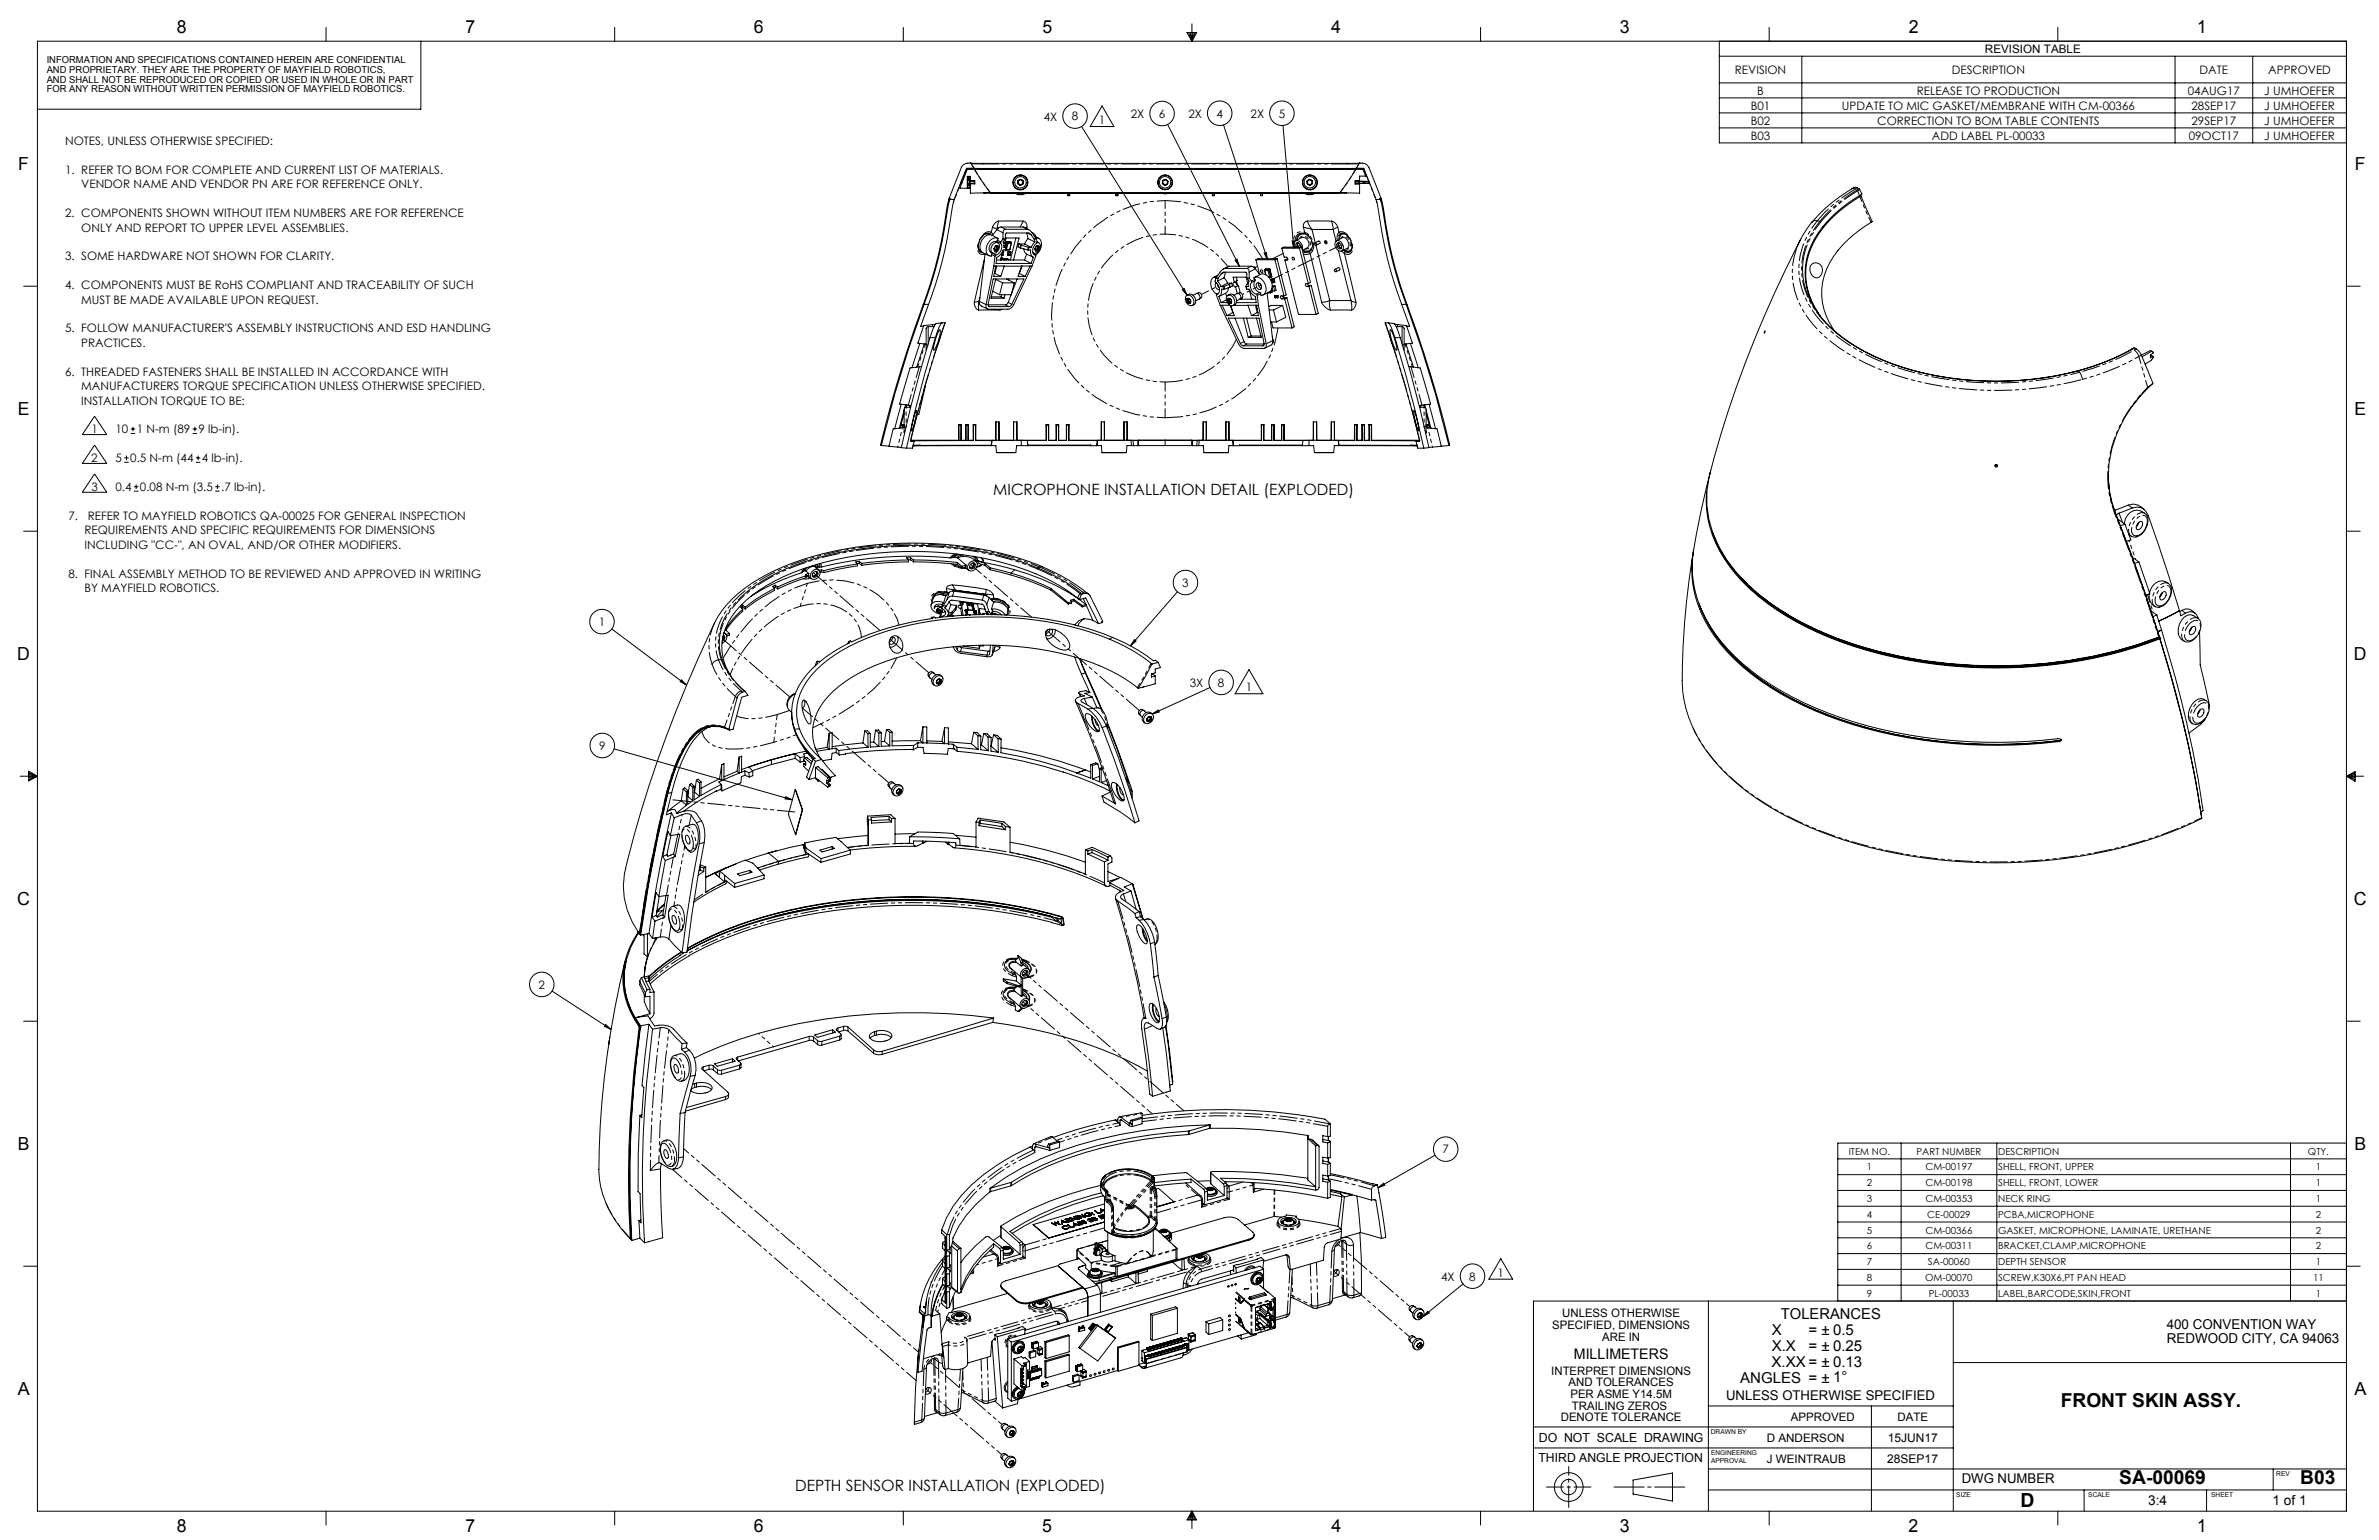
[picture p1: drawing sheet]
<svg xmlns="http://www.w3.org/2000/svg" width="864mm" height="559mm" viewBox="0 0 864 559" stroke-linecap="round" stroke-linejoin="round" font-family="sans-serif">
<defs><g id="words">
<text font-size="7.1" x="733.4" y="546.9">D</text>
<g font-size="7">
<text x="748.1" y="510.5">FRONT SKIN ASSY.</text>
<text x="769.3" y="538.6">SA-00069</text>
<text x="835" y="538.6">B03</text>
</g>
<g font-size="6.5">
<text x="64.2" y="11.9">8</text>
<text x="169" y="12">7</text>
<text x="273.6" y="11.9">6</text>
<text x="378.5" y="11.9">5</text>
<text x="483.3" y="12">4</text>
<text x="588.1" y="11.9">3</text>
<text x="692.9" y="12">2</text>
<text x="797.6" y="12">1</text>
<text x="6.7" y="61.8">F</text>
<text x="854.8" y="61.8">F</text>
<text x="6.5" y="150.7">E</text>
<text x="854.6" y="150.7">E</text>
<text x="6.3" y="239.5">D</text>
<text x="854.5" y="239.5">D</text>
<text x="6.3" y="328.3">C</text>
<text x="854.5" y="328.3">C</text>
<text x="6.4" y="417.3">B</text>
<text x="854.7" y="417.2">B</text>
<text x="6.5" y="506.1">A</text>
<text x="854.7" y="506">A</text>
<text x="64.1" y="555.9">8</text>
<text x="169" y="555.8">7</text>
<text x="273.6" y="555.8">6</text>
<text x="378.4" y="555.8">5</text>
<text x="483.3" y="555.9">4</text>
<text x="588" y="555.9">3</text>
<text x="692.8" y="555.9">2</text>
<text x="797.6" y="555.9">1</text>
</g>
<g font-size="5.6">
<text x="360.5" y="179.5">MICROPHONE INSTALLATION DETAIL (EXPLODED)</text>
<text x="288.7" y="541">DEPTH SENSOR INSTALLATION (EXPLODED)</text>
</g>
<g font-size="5.5">
<text x="646.5" y="478.6">TOLERANCES</text>
<text x="643.1" y="484.6">X</text>
<text x="656.5" y="484.6">= ± 0.5</text>
<text x="643.1" y="490.1">X.X</text>
<text x="656.5" y="490.1">= ± 0.25</text>
<text x="643.1" y="495.9">X.XX = ± 0.13</text>
<text x="631.7" y="501.7">ANGLES = ± 1°</text>
</g>
<text font-size="5.3" x="571.3" y="493">MILLIMETERS</text>
<g font-size="4.9">
<text x="786.5" y="482.1">400 CONVENTION WAY</text>
<text x="786.6" y="487.4">REDWOOD CITY, CA 94063</text>
<text x="626.6" y="507.9">UNLESS OTHERWISE SPECIFIED</text>
<text x="712.1" y="538.2">DWG NUMBER</text>
<text x="779.8" y="546.3">3:4</text>
<text x="825" y="546.3">1 of 1</text>
</g>
<g font-size="4.5">
<text x="558.6" y="523.2">DO NOT SCALE DRAWING</text>
<text x="558.5" y="530.6">THIRD ANGLE PROJECTION</text>
</g>
<g font-size="4.4">
<text x="685.3" y="523.2">15JUN17</text>
<text x="685.1" y="530.8">28SEP17</text>
</g>
<g font-size="4.2">
<text x="720.6" y="19.2">REVISION TABLE</text>
<text x="629.8" y="26.8">REVISION</text>
<text x="708.5" y="26.8">DESCRIPTION</text>
<text x="798.5" y="26.8">DATE</text>
<text x="823.4" y="26.8">APPROVED</text>
<text x="637.9" y="34.4">B</text>
<text x="695.8" y="34.4">RELEASE TO PRODUCTION</text>
<text x="794.2" y="34.4">04AUG17</text>
<text x="822" y="34.4">J UMHOEFER</text>
<text x="635.5" y="39.8">B01</text>
<text x="668.6" y="39.8">UPDATE TO MIC GASKET/MEMBRANE WITH CM-00366</text>
<text x="795.5" y="39.8">28SEP17</text>
<text x="822" y="39.8">J UMHOEFER</text>
<text x="378.9" y="43.8">4X</text>
<text x="389.1" y="43.7">8</text>
<text x="398.9" y="45">1</text>
<text x="410.5" y="42.9">2X</text>
<text x="420.7" y="42.8">6</text>
<text x="431.4" y="42.8">2X</text>
<text x="441.6" y="42.7">4</text>
<text x="454" y="42.8">2X</text>
<text x="464.2" y="42.7">5</text>
<text x="635.5" y="45.3">B02</text>
<text x="681.5" y="45.3">CORRECTION TO BOM TABLE CONTENTS</text>
<text x="795.5" y="45.3">29SEP17</text>
<text x="822" y="45.3">J UMHOEFER</text>
<text x="23.6" y="52.6">NOTES, UNLESS OTHERWISE SPECIFIED:</text>
<text x="635.5" y="50.7">B03</text>
<text x="701.3" y="50.7">ADD LABEL PL-00033</text>
<text x="794.5" y="50.7">09OCT17</text>
<text x="822" y="50.7">J UMHOEFER</text>
<text x="23.6" y="63.1">1. REFER TO BOM FOR COMPLETE AND CURRENT LIST OF MATERIALS.</text>
<text x="29.5" y="68.3">VENDOR NAME AND VENDOR PN ARE FOR REFERENCE ONLY.</text>
<text x="23.6" y="78.8">2. COMPONENTS SHOWN WITHOUT ITEM NUMBERS ARE FOR REFERENCE</text>
<text x="29.5" y="84">ONLY AND REPORT TO UPPER LEVEL ASSEMBLIES.</text>
<text x="23.6" y="94.5">3. SOME HARDWARE NOT SHOWN FOR CLARITY.</text>
<text x="23.6" y="104.9">4. COMPONENTS MUST BE RoHS COMPLIANT AND TRACEABILITY OF SUCH</text>
<text x="29.5" y="110.2">MUST BE MADE AVAILABLE UPON REQUEST.</text>
<text x="23.6" y="120.6">5. FOLLOW MANUFACTURER'S ASSEMBLY INSTRUCTIONS AND ESD HANDLING</text>
<text x="29.5" y="125.9">PRACTICES.</text>
<text x="23.6" y="136.3">6. THREADED FASTENERS SHALL BE INSTALLED IN ACCORDANCE WITH</text>
<text x="29.5" y="141.6">MANUFACTURERS TORQUE SPECIFICATION UNLESS OTHERWISE SPECIFIED.</text>
<text x="29.5" y="146.8">INSTALLATION TORQUE TO BE:</text>
<text x="33.2" y="157.2">1</text>
<text x="41.9" y="157.3">10</text>
<text x="49.6" y="157.3">1 N-m (89</text>
<text x="72.1" y="157.3">9 lb-in).</text>
<text x="33.2" y="167.6">2</text>
<text x="41.9" y="167.7">5</text>
<text x="47.3" y="167.7">0.5 N-m (44</text>
<text x="73.3" y="167.7">4 lb-in).</text>
<text x="33.2" y="178.1">3</text>
<text x="41.9" y="178.2">0.4</text>
<text x="50.8" y="178.2">0.08 N-m (3.5</text>
<text x="80.3" y="178.2">.7 lb-in).</text>
<text x="24.8" y="188.7">7.</text>
<text x="31.8" y="188.7">REFER TO MAYFIELD ROBOTICS QA-00025 FOR GENERAL INSPECTION</text>
<text x="30.7" y="193.9">REQUIREMENTS AND SPECIFIC REQUIREMENTS FOR DIMENSIONS</text>
<text x="30.7" y="199.1">INCLUDING &quot;CC-&quot;, AN OVAL, AND/OR OTHER MODIFIERS.</text>
<text x="24.8" y="209.6">8. FINAL ASSEMBLY METHOD TO BE REVIEWED AND APPROVED IN WRITING</text>
<text x="30.7" y="214.8">BY MAYFIELD ROBOTICS.</text>
<text x="429.2" y="213">3</text>
<text x="217.4" y="227.1">1</text>
<text x="431.9" y="249.3">3X</text>
<text x="442.1" y="249.2">8</text>
<text x="452.2" y="250.8">1</text>
<text x="217.5" y="272.1">9</text>
<text x="195.5" y="358.8">2</text>
<text x="523.6" y="418.6">7</text>
<text x="523.2" y="464.7">4X</text>
<text x="533.4" y="464.6">8</text>
<text x="543.6" y="463.2">1</text>
<text x="567.1" y="478">UNLESS OTHERWISE</text>
<text x="563.5" y="482.3">SPECIFIED, DIMENSIONS</text>
<text x="581.6" y="486.5">ARE IN</text>
<text x="563.1" y="498.8">INTERPRET DIMENSIONS</text>
<text x="569.4" y="503.1">AND TOLERANCES</text>
<text x="570.1" y="507.3">PER ASME Y14.5M</text>
<text x="566.6" y="515.8">DENOTE TOLERANCE</text>
<text x="570.6" y="511.5">TRAILING ZEROS</text>
<text x="650.1" y="515.8">APPROVED</text>
<text x="688.8" y="515.8">DATE</text>
<text x="641.4" y="523.2">D ANDERSON</text>
<text x="641.4" y="530.8">J WEINTRAUB</text>
</g>
<g font-size="3.5">
<text x="16.9" y="22.9">INFORMATION AND SPECIFICATIONS CONTAINED HEREIN ARE CONFIDENTIAL</text>
<text x="16.9" y="26.4">AND PROPRIETARY. THEY ARE THE PROPERTY OF MAYFIELD ROBOTICS,</text>
<text x="16.9" y="30">AND SHALL NOT BE REPRODUCED OR COPIED OR USED IN WHOLE OR IN PART</text>
<text x="16.9" y="33.5">FOR ANY REASON WITHOUT WRITTEN PERMISSION OF MAYFIELD ROBOTICS.</text>
<text x="671.1" y="419">ITEM NO.</text>
<text x="695.7" y="419">PART NUMBER</text>
<text x="725.4" y="419">DESCRIPTION</text>
<text x="837.8" y="419">QTY.</text>
<text x="677.7" y="424.7">1</text>
<text x="699" y="424.7">CM-00197</text>
<text x="725.4" y="424.7">SHELL, FRONT, UPPER</text>
<text x="840.6" y="424.7">1</text>
<text x="677.7" y="430.4">2</text>
<text x="699" y="430.4">CM-00198</text>
<text x="725.4" y="430.4">SHELL, FRONT, LOWER</text>
<text x="840.6" y="430.4">1</text>
<text x="677.6" y="436.2">3</text>
<text x="699" y="436.2">CM-00353</text>
<text x="725.4" y="436.2">NECK RING</text>
<text x="840.6" y="436.2">1</text>
<text x="677.6" y="441.9">4</text>
<text x="699.6" y="441.9">CE-00029</text>
<text x="725.4" y="441.9">PCBA,MICROPHONE</text>
<text x="840.6" y="441.9">2</text>
<text x="677.6" y="447.6">5</text>
<text x="699" y="447.6">CM-00366</text>
<text x="725.4" y="447.6">GASKET, MICROPHONE, LAMINATE, URETHANE</text>
<text x="840.6" y="447.6">2</text>
<text x="677.6" y="453.3">6</text>
<text x="699" y="453.3">CM-00311</text>
<text x="725.3" y="453.3">BRACKET,CLAMP,MICROPHONE</text>
<text x="840.6" y="453.3">2</text>
<text x="677.6" y="459.1">7</text>
<text x="699.8" y="459.1">SA-00060</text>
<text x="725.3" y="459.1">DEPTH SENSOR</text>
<text x="840.6" y="459.1">1</text>
<text x="677.6" y="464.8">8</text>
<text x="698.8" y="464.8">OM-00070</text>
<text x="725.3" y="464.8">SCREW,K30X6,PT PAN HEAD</text>
<text x="839.6" y="464.8">11</text>
<text x="677.6" y="470.5">9</text>
<text x="700.1" y="470.5">PL-00033</text>
<text x="725.3" y="470.5">LABEL,BARCODE,SKIN,FRONT</text>
<text x="840.6" y="470.5">1</text>
</g>
<g font-size="2.4">
<text x="621.1" y="520.4">DRAWN BY</text>
<text x="621.1" y="528">ENGINEERING</text>
<text x="621.1" y="530.8">APPROVAL</text>
<text x="826.3" y="535.7">REV</text>
<text x="710.2" y="543.3">SIZE</text>
<text x="758.1" y="543.3">SCALE</text>
<text x="802.7" y="543.4">SHEET</text>
</g>
</g></defs>
<g fill="none" stroke="#000" stroke-width=".36">
<path d="M13.6 15h838.2v533.4h-838.2zM118.4 10v5M152.8 15v24.6h-139.2M223.1 10v5M327.9 10v5M430.9 11.8h3.5l-1.7 3.2zM431.5 11.8l1.2 3.2M432.1 11.8l.6 3.2M432.7 8.7v6.3M433.2 11.8l-.5 3.2M433.8 11.8l-1.1 3.2M537.5 10v5"/>
<path d="M624.1 15v36.8h227.7M642.2 10v5M747 10v5M400.1 38.4l4.3 7.5h-8.7zM624.1 20.4h227.7M624.1 35.5h227.7M624.1 30.1h227.7M654.1 20.4v31.4M789.6 20.4v31.4M817.8 20.4v31.4M352.2 59.2a2.97 2.97 0 0 0-3.2 1.6l-4.4 11.2M352.2 59.2l1.3 1.8"/>
<path d="M352.2 59.2l4.4 .1M356.6 59.3l.3 .2M356.6 59.3h132.7M392.6 45.9l38.3 61.2M423.9 45.2l26 51.4M444.1 45.3l16 49M465.7 45.5l3.9 44.6M489.3 59.3l-.3 .2M493.5 59.2h.1M493.5 59.2l-4.2 .1M493.7 59.2h-.2M493.7 59.2l-1.3 1.8"/>
<path d="M493.7 59.2a2.97 2.97 0 0 1 3.3 1.6l4.3 11.2M624.1 41h227.7M624.1 46.4h227.7M344.6 72h.4l-.2 .4M344.6 72l-.2 .5a246.4 246.4 0 0 1-6.7 30.5 478 478 0 0 0-18 58.5l7.5 .9M344.8 72.4h1.6M344.8 72.4l-.2 .5a244.1 244.1 0 0 1-6.5 29.9l-1.3 3.9a466.5 466.5 0 0 0-16.9 55M346.4 72.4l-.3 1a174.8 174.8 0 0 1-9 37l-2.9 8 1.1-.1M348.8 66.4l.3 .1M349 65.9l-.2 .5M349 65.9h.4M349.2 66.4h-.4"/>
<path d="M349.4 65.8l-.4 .1M350.8 61.1h144.3M350.8 61.1l-4.4 11.3M351.1 64v4.3l.3-.2M351.1 64l.3 .2M351.1 64h1.2M351.3 66.8h.8M351.3 66.8l.1 .1M351.3 65.5h.8M351.3 65.5v1.3M351.4 64.2h.6M351.4 64.2v.8"/>
<path d="M351.4 68.1h.6M351.4 67.3h.6M351.4 67.3v.8M351.4 66.9h.6M351.4 65v.4M351.4 66.9v.4M351.4 65h.6M351.4 65.4h.6M351.4 65.4l-.1 .1M352 65v.4M352 66.9v.4M352 65.4l.1 .1"/>
<path d="M352 67.3v.8M352 64.2v.8M352.1 66.8l-.1 .1M352.1 65.5v1.3M352.1 65.8v.7M352.1 66.5l.2 .2M352.1 66.5h1.6M352.1 65.8h1.6M352.3 64l-.3 .2M352.3 64v1.6M352.3 66.7v3.4l7.2-.2M352.3 65.6l-.2 .2"/>
<path d="M352.3 66.7h1.6M352.3 65.6h1.6M353.5 61h138.9M353.5 61l-2.7 .1M353.7 66.5l.2 .2M353.7 65.8v.7M353.7 61.4l5.8 8.5M353.7 61.4l-2.6 .1-2.7 6.8h3.9l-.3-.2M353.7 61.4h.1M353.7 61.4h138.5M353.9 65.6l-.2 .2M353.9 65.6v1.1"/>
<path d="M357.1 70l30.4 .1M359.5 69.9h126.9M369.5 66.6l.8 .6M369.6 65.5l-.1 1.1M370.6 65.1l-1 .4M370.6 65.1l.8 .6M371.3 66.8l-1 .4M371.4 65.7l-.1 1.1M387.5 70.1h.9M387.5 70.1l.1 .3M387.6 70.4h.7M387.6 70.4v.6h.7v-.6"/>
<path d="M388.4 70.1h16.6M388.4 70.1l-.1 .3M405 70.1h.9M405 70.1l.1 .3M405.1 70.4h.7M405.1 70.4v.6h.7v-.6M405.9 70.1h34.1M405.9 70.1l-.1 .3M422 66.6l.8 .6M422.1 65.5l-.1 1.1M423.1 65.1l-1 .4M423.1 65.1l.8 .6"/>
<path d="M423.8 66.8l-1 .4M423.9 65.7l-.1 1.1M440 70.1h.9M440 70.1l.1 .3M440.1 70.4h.7M440.1 70.4v.6h.7v-.6M440.9 70.1h16.6M440.9 70.1l-.1 .3M457.5 70.1h.9M457.5 70.1l.1 .3M457.6 70.4h.7M457.6 70.4v.6h.7v-.6"/>
<path d="M458.4 70.1l-.1 .3M474.5 65.7l.1 1.1M474.6 66.8l1 .4M475.3 65.1l1 .4M475.3 65.1l-.8 .6M476.3 65.5l.1 1.1M476.4 66.6l-.8 .6M488.8 70l-30.4 .1M492 65.7l4.9 .2M492 65.9h.1M492 66.4h.1M492 66.4h1.4"/>
<path d="M492.2 61.4l-5.8 8.5M492.2 61.4l2.6 .1 .9 2.4h-2.2v1.6h-1.5v1.3h1.5v3.3l-7.1-.2M492.2 61.4h.1M492.4 61l2.7 .1M493.4 65.9h-1.4M493.4 66.4h.1M493.4 65.9v.5M493.5 65.9h-.1M493.5 66.4l1.4 .1M493.5 65.9v.5M494.9 65.8l-1.4 .1M494.9 65.8l.5 .1"/>
<path d="M494.9 65.8v.7M495.1 61.1l4.4 11.3M495.4 65.9v.5M495.4 66.4h1.7M495.4 66.4l-.5 .1M496.9 65.9l.2 .5M496.9 65.9h-1.5M497.1 66.4l-5.1 .2M499.5 72.4l.5 1.7a172.9 172.9 0 0 0 11.7 44.3l-1.1-.1M501.1 72.4h-1.6M501.1 72.4l.5 1.6a166.3 166.3 0 0 0 8.8 36.4 439.9 439.9 0 0 1 15.6 51.3M501.3 72h-.4l.2 .4"/>
<path d="M501.3 72l.2 .5a246.3 246.3 0 0 0 6.7 30.5 476.6 476.6 0 0 1 18 58.5l-7.5 .9M672.3 68.5a51.5 51.5 0 0 0-16.4 14.6M673 68l-.8 .5M673 68a1.65 1.65 0 0 1 1.9 .5l1 1.9a44.5 44.5 0 0 0-18.5 18.8 24.6 24.6 0 0 0 3.3 25.4M675.1 70.9l.5 .2M675.6 71.1a46.9 46.9 0 0 0-16.8 16.1 24.6 24.6 0 0 0 2.1 27.6M675.6 71.1l4.1 9.3a40.2 40.2 0 0 0-16.6 17.3 22.5 22.5 0 0 0 2.8 22.3M355.2 88.4a2.66 2.66 0 0 0 .7 2.8M356.7 85.6l-.9 1.2-.7 2.1M357.4 94l-3.7 15.7a2.69 2.69 0 0 0 1.5 2.8h7.8l.8-.3M357.6 92.1l-2.1 17.7 .6 1.2 2.4 1.1M358.8 84.8a2.14 2.14 0 0 0-2.3 1.1"/>
<path d="M360.3 82.4l-.5 1.9-.5 .5M360.3 82.4l.1-.3a2.98 2.98 0 0 1 2.1-1.9h8.9a1.7 1.7 0 0 1 1.4 2.2M360.6 88.5a1.26 1.26 0 0 1 1.7-.4 1.26 1.26 0 0 1 .5 1.7 1.95 1.95 0 0 1-2.7 1.8 2.37 2.37 0 0 1 .5-3.1zM360.8 96.6l-2.9 14.3 .3 1 .7 .3h7l1.3-.6 .8-1.1 6.6-13.9M360.8 96.6h13.8M360.9 90.1l.2 .9M360.9 90.1v.2M360.9 90.3h.1M360.9 90.3l.2 .7M360.9 99.2h.3M361 90.6l.4 .2M361.1 91h.7"/>
<path d="M361.1 91l.3-.2 .4 .2M361.2 99.2l2.1 1.1M361.5 96.6l-.8 3.7h2.6M361.5 96.5v.1M361.5 89.3h.7M361.5 89.3l-.6 .8M361.5 89.3l.1 .1M361.7 89.4l.5 .5M361.7 94.3h10.2M361.8 96.5l-.6 2.7M361.9 89.7l-.6 1.1M362 82.7l.3 .1"/>
<path d="M362 82.7h.5M362 82.7l-.1 .6M362.2 88.1a2.13 2.13 0 0 0-2.4 .1 2.13 2.13 0 0 0-.8 2.3 1.68 1.68 0 0 0 1.3 1.3M362.2 86.5l-2.1-1.2a3.8 3.8 0 0 0-4.3 3.9 2.38 2.38 0 0 0 1 2.6l2.2 1M362.2 89.3l.2 .8M362.2 89.3l.1 .6M362.3 89.9l.1 .2M362.3 88.1l-.4-.6 .5-.9a2.91 2.91 0 0 0-3.9 1.9 3 3 0 0 0 .7 4.4l.6 .1 .2-.9 .4-.2M362.4 90.1l-.6 .9M362.4 90.1l-.5 .3-.1 .6M363.3 94l.2 .1M363.4 93.7h.6"/>
<path d="M363.5 94.1h.1M363.6 94.1h.9M363.7 92.5h.4M363.9 91.5h.4M363.9 91.4h.5M364 91.2l.4 .2M364 93.7h.1M364 93.7l.5 .3-.1 .3M364 91.1l-.8 3.2M364.1 86.7l-.9 1.3a3.3 3.3 0 0 1-1.9 4.8l-.5 3.8M364.1 86.7l.1-2.6 .3-.7 .5-.2 8.2 .1 1.1 .8 1.9 2.6M364.1 86.7h.8"/>
<path d="M364.3 88.3l.4-.1 .5-1.8h4.7l-2 7.9M364.4 91.4l-.4 1.3h-.4M364.5 94.1h.1M364.5 96.6l-1.2 3.7M364.6 96.5l-.1 .1M364.9 86.7l-.8 1.1 .3 2h.9l-.9-.8M364.9 86.7l.1-1.7 .4-.5 8.2 .1 1.8 2.1M365 93.9l-.1 .4M365 93.9l.5 .2M365 93.9l1.2 .2M365 90.7h-.8a4.5 4.5 0 0 1-2.4 2.7l-.2 2.2h12.7M365 90.6h.1"/>
<path d="M365.2 87.7l-.4 1.6M365.2 87.7l1.8 .1M365.2 87.7l.2 .1M365.3 89.7l-.3 1M365.4 87.8h1.6M365.4 87.8l-.4 1.6M365.5 94.1h.7M365.5 94.1l-.1 .2M365.7 92.4h.1M365.7 92.5l.4 .2M365.7 92.3h.1M365.8 92.4l.8 .2"/>
<path d="M366 91.4h.1M366 91.4l-.3 1M366 91.4l.9 .2M366 91.3v.1M366 91.3h.1M366 91.3h.5M366.1 92.7h.1M366.2 94.1l-.1 .2M366.5 91.3h.1M366.5 91.3l.4 .2M366.6 90.5l-.3 .2-1.3-.1M366.6 90.4v.1"/>
<path d="M366.6 90.4h-.1M366.6 92.6h.1M366.8 87.9h.1M366.9 87.8v.2M366.9 88l.2 .3-.5 2.1M366.9 91.6h.1M366.9 91.5h.1M366.9 88h.1M366.9 91.5l-.3 1.2h-.5M367 87.8l-.1 .2M368.8 86.4l-2 7.9M369.8 88.5l-.3 1.1 3.5 1.1h1.1a2.44 2.44 0 0 0 1 2.7"/>
<path d="M369.8 88.5l3.5 1.2 1.1 .1M369.8 88.5h2.2M369.9 99.2h.1M370 99.2l2.1 1.1M370.8 96.6l-1.2 3.7h2.5M370.8 96.5v.1M371 96.5l-1 2.7M371.7 90.3l.3 1.2 .7 .7M371.9 94.3l2.4 1.3M372 88.5l2.4 1.3M372.7 92.2l-.8 2.1M372.7 92.2l2.4 1.2"/>
<path d="M372.7 84.5l.5 2.1M372.8 82.4l-.2 .5M373.2 86.6l-1.2 1.9M373.2 86.6l2.5 1.2M373.5 83.4l-2.1-1h-8.3l-1 .6-1.8 2.4M373.9 96.6l-1.8 3.7M373.9 96.5v.1M375 91.7l.2 .1M375.1 93.4l-.8 2.2M375.3 92.2l.6 .4M375.4 86.7l.3 1.1M375.4 86.7h.8"/>
<path d="M375.4 85.6l1.7 .9M375.7 87.8l-1.3 2M375.8 90.1l.1 .9M375.8 90.1v.2M375.8 90.3h.1M375.8 90.3l.1 .7M375.9 90.6l.4 .2M375.9 92.6l.1 .4-1.4 3.6M375.9 91h.8M375.9 91l.3-.2 .5 .2M375.9 86.3a2.14 2.14 0 0 1 2.1 3.1 4.9 4.9 0 0 1-2.1 3.2M376.2 86.7l.3 1.1"/>
<path d="M376.3 89.3h.8M376.3 89.3l-.5 .8M376.3 89.3l.8 .6M376.5 88a1.47 1.47 0 0 1 1.3 .9 1.47 1.47 0 0 1-.4 1.6 1.8 1.8 0 0 1-2.4 1.2M376.5 87.8v.2a3.4 3.4 0 0 0-1.1 4.3l.5 .3M376.5 87.8l.6 .3M376.7 89.7l-.5 1.1M377.1 89.3l.1 .8M377.1 89.3v.6M377.1 89.9l.1 .2M377.2 90.1l-.5 .9M377.2 90.1l-.4 .3-.1 .6"/>
<path d="M442.1 99.8l-1.6 .9M444.1 97.6l2.1-1h8.3l.9 .6 1.9 2.5M444.9 98.8l-.5 2M448.3 94.4l.8-.3 .8 2.5zM455.1 96.9h.4M455.5 96.9l-.2 .2M455.5 96.9l.2 .6M455.9 94.3l1.3 5.3M455.9 94.3h6.9M458.9 91.9l.8-.3 .4 2.7zM459.3 97.7h.1M459.5 97.8l-.4 .3 .4 1.6"/>
<path d="M459.5 97.8h-.1M461 97.6l.6 2.9M461 97.6l-1.7 .1M462.8 94.3l3.3 13.1M463.6 93.9l3.3 13.1-.8 .4M463.6 93.9h-6.9l-.8 .4M463.6 93.9l-.8 .4M465.3 90.1l.9 3.2h.7a.58 .58 0 0 1 .6 .4 .58 .58 0 0 1-.3 .7h-.8M465.3 90.1h6.4M466.4 94.4l5 19.7h6.3M467.5 94l-1.1 .4M469 87.5l.8-.1-.2 2.7z"/>
<path d="M469.2 93.4a.51 .51 0 0 1 .7 .3 .51 .51 0 0 1-.5 .6l-.3-.5zM469.9 89.7v-.1a1.34 1.34 0 0 1 .2-2 1.34 1.34 0 0 1 1.9 .3 2.69 2.69 0 0 1 .7 2.5M470.3 87.4l2.1-1.1a2.18 2.18 0 0 1 2.4 1.1 2.18 2.18 0 0 1-.4 2.6M470.6 89.7a.99 .99 0 0 1 .4-1.6l.9 .7 .3 .9M471 88.1l-.1 .9 .3 .7M471.3 88.2l-.3 .5 .4 1M471.7 90.1l3.2 12.8M472.5 89.7l-.8 .4M472.5 89.7l3.2 12.8-.8 .4M472.5 89.7h-6.4l-.8 .4M473.1 82.4a1.75 1.75 0 0 1 1.4-2.2h8.9a3 3 0 0 1 2.2 2.2M473.1 82.4l.6 2.4"/>
<path d="M474.4 90l-1.6 .8M474.9 85.5a4.3 4.3 0 0 1 1.2 4.9M475.4 91.3l.2 .7M475.6 92h.1M475.6 92l4.2 17.7a4.4 4.4 0 0 0 4.6 2.8h6.3a2.48 2.48 0 0 0 1.5-2.8l-4.2-17.7M477.3 88.2l1.4-.7a.52 .52 0 0 1 .5 .3 .52 .52 0 0 1-.1 .6l-1.3 .6a.46 .46 0 0 1-.5-.2 .46 .46 0 0 1 0-.6zM477.7 89l5 20h7.6l-4.4-18.1M481.1 87.5l.5 .3-.1 .5M484.5 97.8l1.3-.7a.52 .52 0 0 1 .6 .3 .52 .52 0 0 1-.1 .6l-1.3 .6a.46 .46 0 0 1-.6-.2 .46 .46 0 0 1 .1-.6zM484.8 87.7a1.78 1.78 0 0 1 2.8 1.5 1.34 1.34 0 0 1-.7 1.9 1.34 1.34 0 0 1-1.8-.9 2.36 2.36 0 0 1-.3-2.5zM485 87.5l-1.1-4.2h-7.6l1.2 4.8M485.1 87.4l2.2-1.2a2.49 2.49 0 0 1 2.3 3.4l-.5 .5"/>
<path d="M485.5 88.2a1.21 1.21 0 0 1 1.3 .7 1.21 1.21 0 0 1-.4 1.5l-1-.7a1.15 1.15 0 0 1 .1-1.5zM485.6 82.4l.5 1.9 .5 .5M485.8 88.1a1.44 1.44 0 0 0 1.1 2M486.1 88.2a1.01 1.01 0 0 0-.1 1.1 1.01 1.01 0 0 0 1 .5M487.1 84.8a2.11 2.11 0 0 1 2.3 1.1M488 92h.1M488.3 91.3l-.3 .7M489.1 90.1l-2.1 1M489.2 85.6l.9 1.2 .7 2.1M490.7 88.4a2.66 2.66 0 0 1-.7 2.8M653.7 86.8a419.4 419.4 0 0 0-33 85.2M655 92a25.8 25.8 0 0 0 6 23 62.5 62.5 0 0 0 29.7 18.3 114.2 114.2 0 0 0 76.4-3.2l7.6-3.9a4.8 4.8 0 0 1 2.6 2.6l4.1 10.4a46.8 46.8 0 0 0-16.1 34.4l.5 5.5 .8 3.6 10 26.7 7.2 21.7"/>
<path d="M655.8 83.2l-1.5 2.4-1.9 4.1M657.8 95.8a2.65 2.65 0 0 1 3.7 1.7 2.65 2.65 0 0 1-2.5 3.3 3.2 3.2 0 0 1-1.2-5zM8.6 103.9h5M339.1 118.5h-2.3l-.6 .5v7.9M339.6 117.6l-4.3 .6-2.1 6.3 3 .4M341.1 119.6a6.8 6.8 0 0 1-.7 4.7l-.9 2.1-.6 .7a15.5 15.5 0 0 1 2.2-7.5zM341.9 117.1l-2 .3a11.6 11.6 0 0 0-2.3 5.1 457.1 457.1 0 0 0-10.4 39.9l1.9 .2M341.9 117.1a11.9 11.9 0 0 0-2.4 5.4 455.6 455.6 0 0 0-10.4 40.1M341.9 117.1l1.2 .1M343.1 117.2a425.3 425.3 0 0 0-12.5 42.8M355.7 107.9l-.5 2.1 .4 .3M359.8 107.7h3.6"/>
<path d="M360.4 105.7l2.5 1.2M360.5 101.2h11.2l-4.4 9.2-.6 .7h-7.9l-.1-.7zM361.4 101.4l2.5 1.2M361.5 101.2l-1.8 7h4.7M362.9 106.9h4.2M363.4 107.7l1 .5M363.6 106.9l-.2 .8M363.9 102.6l-1 4.3M363.9 102.6h4.3M364.8 106.9l-.4 1.3M365.4 101.2l2.8 1.4M366.2 101.2l-.1 .4"/>
<path d="M367.1 106.9l-1.2 3-.6 .6-6.6 .1M368.2 102.6l-1.1 4.3M369.2 101.2l-2 5.4M429.2 105.1l.7-.4 1 2.4zM430.7 109.2l.6 .8M430.7 109.2l.5 .3 .1 .5M430.9 107.2a2.19 2.19 0 0 1 2.2 1.2 2.19 2.19 0 0 1-.5 2.5 2.35 2.35 0 0 1-1.7-3.7zM430.9 109l-.2 .2M430.9 108.3h.7M430.9 108.3l-.2 .9M430.9 108.3v.7M430.9 107.1a2.13 2.13 0 0 1 2.4 .1 2.13 2.13 0 0 1 .8 2.3 1.68 1.68 0 0 1-1.3 1.4"/>
<path d="M431.3 108.8l.5 1M431.3 110h.8M431.3 110l.5-.2 .3 .2M431.4 108.4l-.5 .6M431.6 108.3l-.1 .1M431.6 108.3l.6 .9M432.1 109.6l-.4 .3M432.2 109.4l-.1 .6M432.2 109.3v.1M432.2 109.2l-.1 .8M432.2 109.2v.2M433.1 107.1l1.2-.6a1.22 1.22 0 0 1 1.1 .7 1.22 1.22 0 0 1-.1 1.3l-1.2 .6"/>
<path d="M434.3 106.5l.8-.3a1.15 1.15 0 0 1 1 .6 1.15 1.15 0 0 1-.1 1.2l-.7 .5M441.4 100.9l-.3 1.3a3.3 3.3 0 0 1 1.1 4.4l-.6 .5 1.4 3.7M441.4 100.9l1.9-2.6 1.4-.9 8.2 .1 .5 .8 .1 2.6M441.4 100.9h.8M441.5 102.7a1.44 1.44 0 0 0-.2 1.5 1.44 1.44 0 0 0 1.4 .8M441.6 100.5a2.14 2.14 0 0 0-2 3.1 5 5 0 0 0 2 3.2M441.9 102l1.3 2M441.9 103.1l.7 1.3M442.1 106.5l-.4 .3M442.2 100.9l1.3-1.7 .7-.4h8.1l.3 .4 .1 1.7M442.2 100.9l-.3 1.1M442.4 107.6l.9 2.2"/>
<path d="M443 110.8l6.6 13.9 .8 1.1 1.3 .6h6.9l.8-.3 .3-1-2.9-14.3M443 110.8h.7M443.3 109.8h2.3M443.7 110.8l1.7 3.7M444.4 100.8l1.2 1.9M444.4 100.8l-2.5 1.2M444.9 106.4l.4 1.2M444.9 106.4l-2.5 1.2M445.2 108.8l-1.9 1M445.6 109.2l.6 .8M445.6 109.2l.5 .3 .1 .5M445.6 102.7h1.5"/>
<path d="M445.6 102.7l-2.4 1.3M445.7 107.2a2.19 2.19 0 0 1 2.3 1.2 2.19 2.19 0 0 1-.5 2.5 2.35 2.35 0 0 1-1.8-3.7zM445.7 108.3h.8M445.7 108.3l-.1 .9M445.7 108.3h.7M445.7 108.3l.2 .5-.3 .4M445.8 107.1a2.13 2.13 0 0 1 2.4 .1 2.13 2.13 0 0 1 .7 2.3 1.68 1.68 0 0 1-1.3 1.4M445.9 115.4h11.1l1.9 9.2-.1 .7h-8l-.5-.7zM445.9 104.4l-.3 1.4-.7 .6M446.1 108.8l.6 1M446.2 108.7l-.5 .3M446.2 110h.7"/>
<path d="M446.2 110l.4-.2 .3 .2M446.3 108.4l-.1 .3M446.5 110.8h-2.8M446.5 108.3l-.2 .1M446.5 108.3l.6 .9M446.5 108.3h-.1M446.5 110.8l1 2.6M446.8 110.9l1.2 3.6h-2.6M446.9 109.7l-.4 .2M447 109.6l-.1 .1M447.1 109.4l-.2 .6M447.1 109.3l-.1 .1"/>
<path d="M447.1 109.2l-.2 .8M447.1 109.2v.2M447.1 102.7l.3 1.1-2.9 1.1h-1.1a2.44 2.44 0 0 1-1 2.7M447.1 102.7l-2.8 1.2-1.1 .1M447.5 113.4h.1M447.5 113.4l-2.1 1.1M447.8 110.8h5.2M448.1 102.4a.92 .92 0 0 0-.4 1 .92 .92 0 0 0 .8 .7M448.1 102.4l-.5-1.8h4.8l.6 2.3M448.3 115.4l3.6 9.1 .7 .3h6.3M448.5 104.1l.6 2.4M448.8 102.1l.3 1.3"/>
<path d="M448.8 102v1.1l.8 .5M448.8 100.6l.3 1.3-1 .5M449.1 106.5a1.22 1.22 0 0 1 1.2 .7 1.22 1.22 0 0 1-.2 1.3l-1.2 .6M449.1 106.5l-1.2 .6M449.2 106.5l.8-.3a1.15 1.15 0 0 1 1 .6 1.15 1.15 0 0 1-.1 1.2l-.7 .5M449.6 103.6l.6 2.6M449.6 103.6l-1.1 .5M450.1 108.6h5.8M450.7 108.2l.1 .4M451.4 115.4l1.7 7M452.3 104l.2 .9h.9a4.5 4.5 0 0 0 2.3 2.7l.3 2.2h-7.1M452.5 115.4l1.7 6.5"/>
<path d="M452.7 100.9l.8 1.1-.3 2h-.9l.2-.8 .7-.4M452.7 100.9h.8M453 110.8h3.1M453 110.8l1.3 3.7M453.5 100.9l.8 1.2a3.5 3.5 0 0 0 2.1 5l.4 3.7M453.6 105.4l.8 3.2M455.1 100.8a2.91 2.91 0 0 1 3.9 1.9 3 3 0 0 1-.6 4.4l-.7 .1-.1-.9a3.3 3.3 0 0 1-2-4.8zM455.4 100.7l2.1-1.2a3.8 3.8 0 0 1 4.3 3.9 2.38 2.38 0 0 1-1.1 2.6l-2.2 1M455.7 110.8l.7 2.6M456.1 112h.3M456.1 115.4l1.8 7h-4.8M456.1 110.8h.7"/>
<path d="M456.1 110.8l.8 3.7h-2.6M456.3 102.7a1.33 1.33 0 0 1 1.5 .8 1.33 1.33 0 0 1-.5 1.6 1.55 1.55 0 0 1-1-2.4zM456.4 113.4h.2M456.4 113.4l-2.1 1.1M456.6 113.3l-.2 .1M456.9 102.6l.1 1.3 .9 .8M457.5 103l.4 .9M460 106.3l2 17.7-.5 1.2-2.4 1.1M460.3 106.2h.9M460.7 112.5h1.6M461.1 100.6h-.5M461.1 100.6h-.1"/>
<path d="M461.2 100.5h.4M461.2 106.2h.1M461.2 116.8h2.2M461.3 100.4l-.2 .2M461.5 101.4l.3 1M461.6 101.3h.1M461.5 105.2l.2 .7M461.6 101.5h.1M461.6 116.8l.5 2.2h6.9M461.7 105.8h.1M461.7 105.8l-1.1 .3M461.7 105.9l-.5 .3"/>
<path d="M461.8 104.6l.2 1h.7M461.8 102.4h.1M461.8 102.4v.1M461.8 102.4h.5M461.8 102.5h.1M461.8 104h.5M461.9 102.6h.4M461.9 101.1l-.3 .2M462 101.1l.4 .1 .3 1.1M462 101.1h-.1M462.3 102.4h.1M462.3 112.5l1.1 4.3"/>
<path d="M462.3 102.6h.1M462.3 104l.4 1.6M462.5 101.3l-.9 .2M462.5 101.3h.1M462.6 107.4l.2 .6h1M462.6 107.4h1M462.7 102.2l-.4 .2M462.7 102.3l-.4 .3M462.7 102.4h.1M462.8 103.8l.4 1.5-.5 .3M462.8 103.8l-1 .1M462.8 103.8l-.5 .2"/>
<path d="M462.9 108l-.1-.6h.8l.1 .6M463 107.3h.1M463.6 107.4l.2 .6M463.8 107.3h-.1M463.9 107.3l-1.3 .1M463.9 107.3l-.3 .1M463.9 107.3l.1 .6-.2 .1M465.5 107.4l.4 .6 1.3 .1M465.6 110.8l-3.3 1.7M465.6 110.8l1.1 4.3-3.3 1.7M465.6 110.8h-4.2l-.8 .4M466.1 107.4h-1.1a.58 .58 0 0 0-.2 .6 .58 .58 0 0 0 .5 .5h1.1"/>
<path d="M466.4 108.5l2.6 10.5M467.2 108.1l-.8 .4M467.2 108.1l2.6 10.5-.8 .4M474.6 102.9l.4 .6 1 .1M474.9 102.9h-.8a.58 .58 0 0 0-.2 .7 .58 .58 0 0 0 .5 .4h.8M475.2 104l2.5 10.1M476 103.6l2.5 10.1-.8 .4M476 103.6l-.8 .4M502.8 117.2a428.4 428.4 0 0 1 12.5 42.8l-1.3 .1 .7 2.5h2.1M504 117.1a11.9 11.9 0 0 1 2.4 5.4 455.5 455.5 0 0 1 10.4 40.1M504 117.1l-1.2 .1M504 117.1l2 .3a11.6 11.6 0 0 1 2.3 5.1 456.9 456.9 0 0 1 10.4 39.9l-1.9 .2"/>
<path d="M504.6 119.7l.2-.1a16.2 16.2 0 0 1 2.2 7.5 13.2 13.2 0 0 1-2.4-7.4zM506.3 117.6l4.3 .6 2.1 6.3-3 .4M506.8 118.5h2.3l.6 .5v7.9M662 116.4a65.9 65.9 0 0 0 30 17.3 114.8 114.8 0 0 0 75.3-3.6l6.3-3.1M851.8 103.9h5M333.9 124.6l-2.8 8.8M334.4 133l-4.1 .5-2.9 10-.8 3.1 3.7 .5-.1 .7M335.6 124.7l-2.8 8.6M341.3 122.1l-1.2 3.7M454.2 121.9l-1.1 .5M454.2 121.9h3.5M461.9 122.1l.5 2.2-.4 .2"/>
<path d="M504.6 122.1l1.2 3.7M510.3 124.7l2.8 8.6M511.5 133l4.1 .5 2.9 10 .8 3.1-3.7 .5 .2 .7M512 124.6l2.8 8.8M640.7 120l-.2 1zM777.3 128.9l3.3-1.7 1 .6v.3l-1 .7v1l1-.5M780.6 129.3l.6-.2 .4 .2M781.1 127.5l-3.5 2M781.4 139.3l-.9 .7a43 43 0 0 0-6.6 7.5M781.6 129.3l-.5 1.3-2.4 1.5M34.3 151l4.5 6.7h-8.9zM47.5 157.3h1.6"/>
<path d="M47.5 155.7h1.6M48.3 154.9v1.6M69.9 157.3h1.6M69.9 155.7h1.6M70.7 154.9v1.6M327 154.1l1.2 .1h-1.1M327.1 154.2h.4M327.1 154.2h.7M327.1 146.7l-2.3 8.9M327.5 154.2h.3M327.5 154.2v1M327.8 154.2v1"/>
<path d="M328.2 148.9l-1.7 6.5M328.2 149.9l-1.4 5.4M328.2 155.1l-4 .5-1.5 6.4M328.8 146.8l-.4 1.2M328.8 147.7l.3-.8-.2 .9M328.9 147.8l-.5 .2-.2 .5 .2 8.7M329.2 146.9l-.2 .9M330.5 160l1.4 .1-.7 2.5h-2.1M330.6 147.8h-1.7M330.6 159.7h17.4M330.7 160l.8 .1M332.5 152.1l-.6 2.3"/>
<path d="M332.6 148.9a16.8 16.8 0 0 1-1.7 7.5l.3-3zM335.8 140.1h.1M335.9 140.1l-2.3 10.2h-.6M348 154.1h.9M348 154.1v5.6M348 159.7l.1 .2M348 154.1l.1 .1M348.1 154.2v5.7M348.1 154.2h.8M348.1 159.9h-17.5M348.9 154.2l-.1 5.7M348.9 154.1v5.6"/>
<path d="M348.9 154.1v.1M348.9 159.7l-.1 .2M348.9 159.7h1.7M350.6 154.1h.9M350.6 154.1v5.6M350.6 159.7l.1 .2M350.6 154.1v.1M350.6 154.2l.1 5.7M350.6 154.2h.8M350.7 159.9h-1.9M351.4 154.2v5.7M351.5 154.1v5.6"/>
<path d="M351.5 154.1l-.1 .1M351.5 159.7l-.1 .2M351.5 159.7h1.8M353.3 154.1h.9M353.3 154.1v5.6M353.3 159.7l.1 .2M353.3 154.1l.1 .1M353.4 154.2v5.7M353.4 154.2h.7M353.4 159.9h-2M354.1 154.2v5.7M354.2 154.1v5.6"/>
<path d="M354.2 154.1l-.1 .1M354.2 159.7l-.1 .2M354.2 159.7h7.3M360 159.9h-5.9M360 159.9l-.1 1.7M360.1 159.8l-.2 1.8M360.1 159.8l-.1 .1M361.5 159.7v.1M361.5 153.1h1.1M361.5 159.7h1.1M361.5 153.1v6.6M361.5 159.8h-1.4"/>
<path d="M361.5 153.1v6.7M362.6 153.1l.1 6.6M362.6 153.1v6.7M362.7 159.7h5.2M362.7 159.7l-.1 .1M367.9 159.7v.1M367.9 153.1h1.2M367.9 159.8h-5.3M367.9 159.7h1.2M367.9 153.1v6.6M367.9 153.1v6.7M369.1 153.1l.1 6.6"/>
<path d="M369.1 153.1v6.7M369.2 159.7h10.6M369.2 159.7l-.1 .1M370.7 159.8h-1.6M370.7 159.8l.1 1.9M370.7 159.8h2.2M372.9 159.8l.2 1.7M379.8 154.1h.9M379.8 154.1v5.6M379.8 159.7l.1 .1M379.8 154.1v.1M379.8 154.2l.1 5.6"/>
<path d="M379.8 154.2h.8M379.9 159.8h-7M380.6 154.2v5.6M380.7 154.1v5.6M380.7 154.1l-.1 .1M380.7 159.7l-.1 .1M380.7 159.7h2.7M383.4 154.1h.9M383.4 154.1v5.6M383.4 159.7l.1 .1M383.4 154.1v.1M383.4 154.2l.1 5.6"/>
<path d="M383.4 154.2h.9M383.5 159.8h-2.9M384.3 154.2l-.1 5.6M384.3 154.1v5.6M384.3 154.1v.1M384.3 159.7l-.1 .1M384.3 159.7h2.8M387.1 154.1h.9M387.1 154.1v5.6M387.1 159.7l.1 .1M387.1 154.1l.1 .1M387.2 154.2v5.6"/>
<path d="M387.2 154.2h.8M387.2 159.8h-3M388 154.2l-.1 5.6M388 159.7h11.8M388 154.1v5.6M388 154.1v.1M388 159.7l-.1 .1M398.4 159.8h-10.5M398.4 159.8l-.2 1.9M399.8 159.7v.1M399.8 153.1h1.1M399.8 159.7h1.1"/>
<path d="M399.8 153.1v6.7M399.8 153.1v6.6M399.8 159.8h-1.4M400.9 153.1v6.7M400.9 153.1v6.6M400.9 159.7h7.1M400.9 159.7v.1M408 159.7v.1M408 153.1h1.1M408 159.8h-7.1M408 159.7h1.1M408 153.1v6.6"/>
<path d="M408 153.1v6.7M409.1 153.1l.1 6.6M409.1 159.8h1.5M409.1 153.1v6.7M409.2 159.7h13.8M409.2 159.7l-.1 .1M410.6 159.8l.1 1.9M410.6 159.8h.7M411.3 159.8h1.7M411.3 159.8l.2 1.9M413 159.8v1.9M413.3 159.8h9.7"/>
<path d="M413.3 159.8v1.9h19.3v-1.9M413.3 159.8h-.3M423 159.7h13.7M423 159.8h9.6M432.6 159.8h.3M432.9 159.8h1.7M432.9 159.8v1.9M434.6 159.8l-.2 1.9M435.3 159.8h1.5M435.3 159.8l-.1 1.9M435.3 159.8h-.7M436.7 159.7l.1 .1"/>
<path d="M436.8 153.1h1.1M436.8 159.7h1.1M436.8 153.1l-.1 6.6M436.8 153.1v6.7M437.9 159.8h7.1M437.9 153.1v6.6M437.9 153.1v6.7M437.9 159.7h7.1M437.9 159.7v.1M445 159.7v.1M445 153.1h1.1M445 159.7h1.1"/>
<path d="M445 153.1v6.6M445 153.1v6.7M446.1 153.1v6.6M446.1 159.8h1.4M446.1 153.1v6.7M446.1 159.7h11.8M446.1 159.7v.1M447.5 159.8l.2 1.9-.1-1.9M447.5 159.8h.1M447.6 159.8h10.4M457.9 154.1h.9M457.9 154.1v5.6"/>
<path d="M457.9 154.1v.1M457.9 159.7l.1 .1M457.9 154.2l.1 5.6M457.9 154.2h.9M458.7 159.8h3M458.8 154.2l-.1 5.6M458.8 154.1v5.6M458.8 159.7l-.1 .1M458.8 154.1v.1M458.8 159.7h2.8M461.6 154.1v5.6M461.6 154.1v.1"/>
<path d="M461.6 159.7l.1 .1M461.6 154.2l.1 5.6M461.6 154.2h.9M462.4 159.8h2.9M462.5 154.2l-.1 5.6M462.5 154.1v5.6M462.5 154.1h-.9M462.5 159.7l-.1 .1M462.5 154.1v.1M462.5 159.7h2.7M465.2 154.1v5.6M465.2 154.1l.1 .1"/>
<path d="M465.2 159.7l.1 .1M465.3 154.2v5.6M465.3 154.2h.8M466.1 159.8h6.9M466.1 154.2v5.6M466.1 159.7h10.6M466.1 154.1v5.6M466.1 154.1h-.9M466.1 159.7v.1M466.1 154.1v.1M473 159.8l-.2 1.7M475.2 159.8h1.6"/>
<path d="M475.2 159.8l-.1 1.9M475.2 159.8h-2.2M476.7 159.7l.1 .1M476.8 153.1h1.2M476.8 159.7h1.2M476.8 153.1l-.1 6.6M476.8 153.1v6.7M478 159.8h5.3M478 153.1v6.6M478 153.1v6.7M478 159.7h5.2M478 159.7v.1"/>
<path d="M483.2 159.7l.1 .1M483.3 153.1h1.1M483.3 159.7h1.1M483.3 153.1l-.1 6.6M483.3 153.1v6.7M484.4 153.1v6.6M484.4 159.8h1.4M484.4 153.1v6.7M484.4 159.7h7.3M484.4 159.7v.1M485.8 159.8l.1 .1M485.8 159.8l.2 1.8"/>
<path d="M485.9 159.9h5.9M485.9 159.9l.1 1.7M491.7 154.1v5.6M491.7 154.1l.1 .1M491.7 159.7l.1 .2M491.8 154.2v5.7M491.8 154.2h.7M492.5 159.9h2M492.5 154.2v5.7M492.6 154.1v5.6M492.6 154.1h-.9M492.6 159.7l-.1 .2"/>
<path d="M492.6 154.1l-.1 .1M492.6 159.7h1.8M494.4 154.1v5.6M494.4 159.7l.1 .2M494.4 154.1l.1 .1M494.5 154.2v5.7M494.5 154.2h.8M495.2 159.9h1.9M495.3 154.2l-.1 5.7M495.3 154.1v5.6M495.3 154.1h-.9M495.3 159.7l-.1 .2"/>
<path d="M495.3 154.1v.1M495.3 159.7h1.7M497 154.1v5.6M497 159.7l.1 .2M497 154.1l.1 .1M497.1 154.2v5.7M497.1 154.2h.7M497.8 159.9h17.5M497.8 154.2v5.7M497.9 159.7h17.4M497.9 154.1v5.6M497.9 154.1h-.9"/>
<path d="M497.9 159.7l-.1 .2M497.9 154.1l-.1 .1M513.2 149l.3 .2 .9 2.9 .6 4.3a18.8 18.8 0 0 1-1.8-7.4zM513.4 152.1l.6 2.3M515.3 147.8h1.8l.6 .6-.2 8.8M516.9 147l.2 .8M517.1 146.8l.4 1.2M517.7 155.1l4 .5 1.5 6.4M517.7 148.9l1.7 6.5M517.7 149.9l1.4 5.4M518.1 154.2v1M518.1 154.2h.3"/>
<path d="M518.1 154.2h.7h-.4M518.4 154.2v1M518.8 146.7l2.3 8.9M518.8 154.1h-1.1M518.9 154.1h-1.2M34.3 161.5l4.5 6.7h-8.9zM34.3 172l4.5 6.6h-8.9zM45.1 167.8h1.6M45.1 166.1h1.6M45.9 165.3v1.6M48.6 178.2h1.6M48.6 176.6h1.6"/>
<path d="M49.4 175.8v1.6M71.1 167.8h1.6M71.1 166.1h1.6M71.9 165.3v1.6M78.1 178.2h1.6M78.1 176.6h1.6M78.9 175.8v1.6M331.5 161.5l2.5 .1M334 161.6h.1M334 161.6l-2.5 .1 2.5-.1M357.5 161.6l-26 .2M357.5 161.6l4 .1 .2 2.5h7"/>
<path d="M357.5 161.6l2.6 .1M359.9 161.6h-25.9M368.7 164.2h-6.9M370.8 161.7h-1.7l-.4 2.5M370.8 161.7h2.3M373.1 161.5l.3 .2M373.1 161.5h.1M373.1 161.5v.2M373.4 161.7h-.3M395.7 161.7h-22.3M395.7 161.7h.2M395.9 161.5h-22.8"/>
<path d="M395.9 161.5l-.2 .2M395.9 161.5v.2M395.9 161.7h3.9l.2 2.5M400 164.2h8.9M408.9 164.2h-8.8M410.7 161.7h-1.6l-.2 2.5M410.7 161.7h.8M411.5 161.7h1.5M413.3 161.7h-.3M432.6 161.7h.3M432.9 161.7h1.5M435.2 161.7h1.6l.2 2.5"/>
<path d="M435.2 161.7h-.8M437 164.2h8.9M437 164.2h8.8M450 161.5h22.8M450 161.5l.2 .2M450 161.7h-3.9l-.2 2.5M450 161.5v.2M450.2 161.7h22.3M450.2 161.7h-.2M472.5 161.7h.3M472.8 161.5l-.3 .2M472.8 161.5v.2"/>
<path d="M472.8 161.5h.1M475.1 161.7h1.7l.4 2.5M475.1 161.7h-2.3M477.2 164.2h6.9M485.8 161.6h2.6M485.8 161.6h.2M485.8 161.6v.1M486 161.6h25.9M486 161.6h.1M488.4 161.6l26.1 .2M488.4 161.6l-4 .1-.2 2.5h-7M511.9 161.6h.1"/>
<path d="M511.9 161.6l2.5 .1-2.5-.1M514.4 161.5l-2.5 .1M619.5 178.3a39.8 39.8 0 0 0 10.7 30.2 87.7 87.7 0 0 0 34.2 22.9 172.7 172.7 0 0 0 105.9 5l13.7-4.6M620.4 173.2a303.1 303.1 0 0 0-5.6 26.3M620.7 172a36.6 36.6 0 0 0 6.2 31.2 74.4 74.4 0 0 0 26.8 22.5 153.5 153.5 0 0 0 71.3 15.9 165.8 165.8 0 0 0 58.6-10.4M621 170.8l-.5 1.9M724.2 168.8l.4 .3 .5-.3M724.5 168.6h.3M765.4 171.6a35.2 35.2 0 0 0 2.4 14.2 524.7 524.7 0 0 1 16 45.3M8.6 192.8h5M614.8 199.5a40.8 40.8 0 0 0 10 33.2 88.6 88.6 0 0 0 34.2 24.2 176.5 176.5 0 0 0 88 11.2l1.2 .2-.3 .6a178.9 178.9 0 0 1-84.5-9.1 95.9 95.9 0 0 1-36.4-23.3 43.4 43.4 0 0 1-12.7-33.5l.4-3M621.6 193a54 54 0 0 0 20.1 25.7 123.9 123.9 0 0 0 51.3 20.6 171.8 171.8 0 0 0 91.1-7.8"/>
<path d="M768.3 187.1l.9-.9 4.8-1.9a4.2 4.2 0 0 1 5.8 2.7l7.7 22.7 3.7 11.9M769 188.5l2.4 1.7M771.4 190.2l2.1 5.7-1.6 .6M771.4 190.2l-1.7 .6M776.2 189.7l.9-.5 .4 .1a1.93 1.93 0 0 1-1.7 2.9 1.67 1.67 0 0 1 .4-2.5zM776.4 189.5l-.9 1.6M777 183.9a4.4 4.4 0 0 0-5.3-.3l-4.1 1.6M777.1 183.8l1.2 1.1M777.3 185.6a4.6 4.6 0 0 0-6.2 4.4M777.4 185.5a3.8 3.8 0 0 1 1.8 5.7 4.4 4.4 0 0 1-5.5 3.4l-.9-.6M851.8 192.8h5M269.6 219.6l-.8 .6 .8 .9"/>
<path d="M269.6 219.6l.9 .7M269.6 219.6v.7M281.2 213.6a55.9 55.9 0 0 0-10.7 6.7M281.2 213.6v.6a55.9 55.9 0 0 0-10.7 6.8M281.4 212.3l-.9 .5 .7 .8M281.4 213.1l-.5 .2M281.4 212.3l.9 .7M281.4 212.3v.8M281.4 213.1l.9 .6M282.3 213v.7M291.4 207.4l-.2 .2a88.4 88.4 0 0 0-18.5 8.7M291.5 207.3l-.1 .1"/>
<path d="M292.2 206.2l-.8 1.2M292.3 206.2l-.8 1.1M292.6 207.2l-1.1 .1M292.6 207.2l1 .9M292.6 208.9l-10.3 4.1M292.6 208.9v.7l-10.3 4.1M293.3 208.9l1.3 1.1M293.6 208.1v.7l-1.1 .3M293.6 208.1l-1.1 .3 .1 .5M295.1 207a1.49 1.49 0 0 1 2.1-.2 1.49 1.49 0 0 1 .2 2.1 1.69 1.69 0 0 1-1.6 1.3 1.69 1.69 0 0 1-1.7-1.3l.2-.6zM295.2 207.9a1.01 1.01 0 0 1 1.7-.3 1.01 1.01 0 0 1-.6 1.7 .9 .9 0 0 1-1.3-.1 .9 .9 0 0 1 .2-1.3zM296 205.7l1.3 1.2"/>
<path d="M296.1 207.3a.9 .9 0 0 1 0 1.3 .9 .9 0 0 1-1.2 .1M296.2 206.2l-.1-.4a2.59 2.59 0 0 0-3.5 1.4M296.5 207.4a1.33 1.33 0 0 1-1.5 1.7M298.2 206.8v.7M298.2 206.8l-.8 .2M298.2 206.8l.9 .3M298.2 207.5l-.5 .1M298.2 207.5l.9 .3M299.1 207.1v.7M311.3 204.6l-12.2 2.5M311.3 204.6v.7l-12.2 2.5M311.9 203.7l-1.3 .2 .7 .7"/>
<path d="M311.9 204.5l-.7 .1M311.9 203.7l.9 .7M311.9 203.7v.8M311.9 204.5l.9 .6M312.8 204.4v.7M329.8 203.2l-8.6 .3-8.4 .9M329.8 203.2v.7l-8.6 .3-8.4 .9M330.5 202.4h-1.4l.7 .8M330.5 203.1h-.7M330.5 202.4l1.1 .8M330.5 202.4v.7M330.5 203.1l1.1 .8"/>
<path d="M331.6 203.2l8 .2 7.9 .7M331.6 203.9l8 .2 7.9 .7M331.6 203.2v.7M340.4 219.9v.1M340.6 219.9l1.2 .7-1.1-.7M341.3 214.8h-.2l2.4 .2M341.5 214.8l-1.8 .6-.6 .6M342.1 219.5a1.86 1.86 0 0 0-3 1.2 2.04 2.04 0 0 1 2.8-.5M342.3 215.9l1.1 .2M342.4 219.8l1.7-2.8 1.2-.7 11.3 1.4 .8 .4 .6 .8 1 3.1M342.4 219.8l-.6 .7 .2 .3a1.42 1.42 0 0 1 1.3 1.3 1.42 1.42 0 0 1-1.2 1.5l-.9 .1v.3M342.4 219.8l1.2 .1"/>
<path d="M342.6 218.7a3.5 3.5 0 0 0-4.6 .7 3.1 3.1 0 0 0 2.8 3.3l.6 .2M342.6 218.7l-.8 1.8M343.3 216.2l1.5-1.5 1.1-.2 11.3 1.5 1.6 .6 1.9 1.9M343.3 216.2a3.4 3.4 0 0 0-4.6 .9l-.7 2.4M343.3 216.2l-.7 2.5M343.5 215l.8 .3M343.5 215l.2 .1M343.6 219.9l1.1-1.8 .6-.3 11.1 1.4 .8 .6 .7 2M343.6 219.9l-.7 .7 1.3 1.5M343.7 214.8l-.2 .2M343.7 214.8h.1M343.7 214.8l-.2-1.2a1.79 1.79 0 0 1 2.3-1.3 75.8 75.8 0 0 1 13 1.8 2.84 2.84 0 0 1 1.9 3"/>
<path d="M344.5 218.4l.6 1M345.1 219.4l2.1 .3M345.1 219.4l-.9 2.7M345.9 214.5l.1-.4 12.1 1.6M347.2 219.7l-.4 .9-1.2 1.5h-1.4M347.2 219.7l.1 .7-.4 .9-1.2 1.5h-1.4M347.5 204.1v.7M347.5 204.1l1.7 1.4M347.5 204.8l1.7 1.3M348.6 219.7h-.6l-.2 .4 .3 .5 .7 .2M348.6 219.7l-.2-1.3 6.5 .8 .5 3.8M348.6 219.5l.5 .2"/>
<path d="M348.9 218.7a.44 .44 0 0 1 .6 .1 .44 .44 0 0 1-.1 .6M349 218.4v.1M349 218.5l-.4 1.2M349.1 219.7l-.3 1.1M349.1 219.7l.5 3.6M349.2 205.5v.6M349.6 219a.51 .51 0 0 1-.4 .5 .51 .51 0 0 1-.5-.1M350.3 205.8l1.4 1.1M350.7 205l-3.1-2.6h-2.2a147.9 147.9 0 0 0-47.9 3.4l-1.3 .1M350.7 205l-1.5 .5M350.7 205v.7l-1.5 .4M351.1 219l2.2 .2"/>
<path d="M351.1 219l2.2 .1M351.1 219l.1 .4M351.2 219.3l.1 1.7 .3 .3M351.9 204.2a1.57 1.57 0 0 1 2.4-.4 1.57 1.57 0 0 1 0 2.4 1.58 1.58 0 0 1-1.8 1 1.58 1.58 0 0 1-1.2-1.7zM352.3 204.8a1.01 1.01 0 0 1 1.7-.2 1.01 1.01 0 0 1-.6 1.6 .9 .9 0 0 1-1.3-.1 .9 .9 0 0 1 .2-1.3zM353.1 204.3a.9 .9 0 0 1 .1 1.2 .9 .9 0 0 1-1.2 .1M353.3 219.2l.2 2M353.3 219.1v.1M353.3 219.1l.2 2.1M353.4 202.9l1 .9M353.6 204.3a1.33 1.33 0 0 1-1.5 1.8M353.8 203.3l6.1 1.4a93.8 93.8 0 0 1 31.2 12.3l3.1 2.3"/>
<path d="M355.3 203.7l2.2 .7M355.3 203.7v.7M355.3 204.4l2.2 .8M355.3 203.7l-.9 .2M355.3 204.4l-.6 .2M357.5 204.4v.8M357.5 204.4l2 1.7M357.5 205.2l2 1.6M358.1 215.7l-.1 .5M358.1 215.7l.1 .6M359.5 206.1l2.8 .6a94.8 94.8 0 0 1 19.3 6.9M359.5 206.8l2.8 .6a98.4 98.4 0 0 1 19.3 6.8"/>
<path d="M359.5 206.1v.7M360.7 218.5a4.3 4.3 0 0 1 5.2 3.3l-.5 1.4M360.7 218.5l-.8 2.5M360.7 217.1h.1M360.7 217.1l.4 .3a5.6 5.6 0 0 1 4 1.5M381.6 213.6l6.2 5.1M381.6 213.6v.6M381.6 214.2l6.2 5M387.6 211.7a87.4 87.4 0 0 0-33.2-11.9 131.4 131.4 0 0 0-65.5 5.2 64 64 0 0 0-17.5 9.5M387.8 218.7v.5M389 218.3l-1.2 .4M389 218.3v.5l-1.2 .4"/>
<path d="M389.8 217.5v.5M389.8 217.5l3.1 2.2M389.8 217.5l-1.3 .3 .5 .5M389.8 218l3.1 2.2M389.8 218l-.9 .2M391.8 217.6a71.3 71.3 0 0 0-30.4-14.1 130.7 130.7 0 0 0-70.2 3 55.6 55.6 0 0 0-24 15.1 19 19 0 0 0-1.8 23.9M391.8 217.6l.7-1.8a1.94 1.94 0 0 1 3.2 .5l4.6 9.2-.3 .1 .1 .3-1.3 .4M391.8 217.6l2.3-.6 4.7 9.3M392.9 219.7v.5M394.2 219.3l.2 .5-1.5 .4M394.2 219.3l-1.3 .4M394.6 215.2l-1.1-.9a71 71 0 0 0-15.1-8.7 133 133 0 0 0-72.1-6.3 88.3 88.3 0 0 0-36.1 14.3 34.5 34.5 0 0 0-10.9 12.6"/>
<path d="M394.7 215.2l.6 .5M427.4 214.7l-17 19.6M614.6 200.6a263.9 263.9 0 0 0-3.7 50.3 41.1 41.1 0 0 0 3.7 13.3M616.8 219.1a58.6 58.6 0 0 0 22.7 27.8 133.6 133.6 0 0 0 54.2 20.7 188.4 188.4 0 0 0 54.3 1.1M632.1 209.6l1.5 1.6M632.1 209.7a86.3 86.3 0 0 0 32 21.1 170.6 170.6 0 0 0 97.6 7.2l5.8-1.4 11.2-3.3M633.6 211.3l.5 .5M633.6 211.2v.1M639.3 216.3l4.8 3.6M644.1 219.9l6.4 4.1 6.9 3.6M774 202.2l2.4 1.7M776.4 203.9l-1.5 .6"/>
<path d="M776.4 203.9l4 11.5-1.4 .6M780.2 215.5a4.1 4.1 0 0 0 1.8 4.3M784.7 215.2l.5-.4 .8-.1a1.93 1.93 0 0 1-1.6 2.9 1.67 1.67 0 0 1 .3-2.4zM785 215l-1 1.6M786.1 211.1a4.1 4.1 0 0 0-5.5 3l-.3 1M786.1 211.1a3.5 3.5 0 0 1 1.8 5.1M787.9 216.2a4.9 4.9 0 0 1-5.4 4l-.6-.3M787.9 216.2h.1M222.1 228.2l27.2 20.4M259.3 226.2l.1-.2a464.9 464.9 0 0 0-32.3 89.3M261.6 229.3a21.3 21.3 0 0 0 7.1 19.9l1.4 1.3M262.5 230.8l-.2 .9"/>
<path d="M262.5 230.5a1.12 1.12 0 0 1 .6 1.2 1.12 1.12 0 0 1-1 .9M262.7 230.6v.8l-.5 .7M262.7 229.8a1.92 1.92 0 0 1 1.1 2 1.92 1.92 0 0 1-1.7 1.6M262.8 229.5l.6 .6M264.8 229.9l-1.3 .3M264.8 229.9v.6l-1 .3M269.6 220.3l-.4 .3M269.6 220.3l.9 .7M269.6 221.1a31.8 31.8 0 0 0-6.3 7.3l1.5 1.5M269.6 221.1v.7a32.1 32.1 0 0 0-6.1 6.9M270.5 220.3v.7M308 232.8l.4 .4a55.5 55.5 0 0 0-11 7.1l-.5-.5-.5 .5"/>
<path d="M308 232.8l-.2 .8M323.2 231.6a1.06 1.06 0 0 1 1.6 0 1.06 1.06 0 0 1-.2 1.6 1.29 1.29 0 0 1-1.8 .4M323.4 231.4a2.41 2.41 0 0 1 2.5-.6 2.41 2.41 0 0 1 1.6 2.1 2.69 2.69 0 0 1-2 4.1 3.7 3.7 0 0 1-2.1-5.6zM324 231.3v.1a1.63 1.63 0 0 1-1.2 1.5M325.8 230.9a2.94 2.94 0 0 1-2.7 4M338.2 224l.4 .4a102.7 102.7 0 0 0-29.5 8.5l-.5-.4-.6 .3M338.2 224l-.1 .5M340 221.6l.5 .5M340 221.6l.5 .7M340.1 221l.1 .2M340.4 221.1l1 .1M340.4 221.1l-.4 .5"/>
<path d="M340.5 222.1v.2M340.5 220.6l-.1 .7 .2 .3M340.5 222.3l.6-.2 .5 .3M340.5 222.3l1.1 .1M340.6 221.6l1.1 .3M340.6 221.6l-.1 .5M341.4 221.2l.6 .7M341.6 222.4l-.4 1.4M341.8 221.6l-.1 .4M342 221.9l-.3 .1-.1 .4M342 221.9l-.4 .5M342.2 221.4l-.4 .1"/>
<path d="M343.1 221.8h.1M343.2 221.9l-1.3 .3M344.2 223.2l2 .3M344.3 222.8l-.5 .9M344.3 222.8l-.1 .3M348.1 234.5l1 .5 10.2 1.2M348.8 220.8l.3 2.5M349.7 234.4l5.8 .9M350.4 221.4l.6 .1M350.4 221.4l.1 .8M350.4 221.5l.6 .1M350.5 222.2l.6 .1"/>
<path d="M350.5 222.2l.6 .2M350.8 222.8l-.1 .1M350.8 222.8l-.2 .4M350.8 222.8l1.2 .3M351 221.5l.1 .9M351 221.5v.1M351.1 221.2l-.6-.1-.1 .3M351.1 221.2l-.1 .3M351.1 221.2l.1 .9M351.1 221.3h.1M351.1 222.3h.1M351.2 222v.1"/>
<path d="M351.2 222h.1M351.2 222.1l-.1 .3M351.6 221.3h.1M351.6 221.3l1.3 .2M352 223.1h.1M353.4 221.2h.1M353.4 221.1h.1M353.4 221v.2M353.4 221l-.5 .5M353.6 222v.1M353.6 222.1l.1 .7M353.7 222.8l.7 .1"/>
<path d="M354.4 221.7l-.7-.1-.1 .4M354.4 221.7v.1M354.4 221.8l-.1 .4-.7-.1M354.4 221.8l.1 .6M354.5 222.4l-.1 .6-.7-.2M354.5 222.4h.1M354.5 222.4v.1M354.5 222.5h.1M355.4 234.1l.1 1.2M355.4 221.8l.4 1.2M355.9 234.1l-.4 1.2M356.8 222.6l.4 .4a138.2 138.2 0 0 0-17.6 1.3l-.5-.4-.9 .1"/>
<path d="M356.8 222.6h.9l.6 .4a117.1 117.1 0 0 1 49 9.8 58.7 58.7 0 0 1 11.4 7l.7-.2 1 .8M356.8 222.6l-.2 .4M356.9 234.1v.3l-1.1-.1M357.6 221.1l-1.9-.3-.3 1 .7 1.2M357.9 221.8l.8 .9-.5 .3M357.9 221.8l1.1 .2M358.3 222.3l-.2 .5M359.6 234.1l-.4 3.3-.7 .3-10.1-1.3-.8-.5-.7-1.3M359.9 221l.5 .6-.5 1.4-.9-1M359.9 221a5 5 0 0 1 5 2.1M360 222.8l1.2-.1 1.1 .4M360.2 222.1l.2-.1a3 3 0 0 1 3.1 1.1"/>
<path d="M360.5 222.7l-.1 .3M360.6 234.1l-.4 3.4-.7 .7-1.2 .1-9.5-1.3a3.1 3.1 0 0 1-2.8-2.3M360.7 222.7h-.1M360.9 222.7l.4 .3M361 222.7l.5 .3M361.2 234.1l-1 3.6M362.9 234.2v1l-.3 .5-2 .7M379.9 228.8a3.2 3.2 0 0 1 3.7 0 7.3 7.3 0 0 1 4.8 5.7 1.92 1.92 0 0 1-2.8 1.3 7.7 7.7 0 0 1-6.1-6zM381.1 228.3v.1a1.6 1.6 0 0 1-1.5 1.5M381.7 228.4a1.39 1.39 0 0 1-.1 1.8 1.39 1.39 0 0 1-1.9 .1 1.54 1.54 0 0 1 .6-1.7M383.1 228.6a3.1 3.1 0 0 1-3.1 3.2M390.2 238.5l2.4 6.1 3 6.7"/>
<path d="M391.9 238.9l8 18.6M392 239l8.1 18.7M393.7 224.5l-.6 .2-1.5 1.5-.3 .9M398.8 226.3l-.6-.4a6.8 6.8 0 0 0-6.5-.8l-1.5 1.7M411.8 232.1l.6 .5-2 1.7zM617.3 220.5a59.4 59.4 0 0 0 22.3 26.4 133.5 133.5 0 0 0 53.8 20.6 180.9 180.9 0 0 0 54.8 1M657.4 227.6v.1a141.3 141.3 0 0 0 36.6 11.4M657.6 227.6h-.2M694 239.1l10.1 1.4 9.3 .9M694 239.1h.1M778.4 233l.3 .3M780.8 221.6l2.1 1.6"/>
<path d="M781.4 232.1l-2.7 1.2M781.9 231.9a168.5 168.5 0 0 1-68.4 9.5M782.9 223.2l-1.4 .6M782.9 223.2l1.8 5.4-1.4 .6M783.8 231.1l-1.8 .8M783.9 231.1h.1M783.9 231.1l-.1 .1M783.9 231.1l.2 .4M784 231.8a375.8 375.8 0 0 1 15.1 65.2l-.1 .1M784.1 231.5h.1M784.1 231.5l-.4 .1 .3 .2M784.1 231.5a392.1 392.1 0 0 1 15.1 65.5h-.1"/>
<path d="M784.6 228.6l.1 .1M784.7 228.7a415.6 415.6 0 0 1 15 65.5l-.8 .4M784.7 228.7l-1.4 .5M791.1 221.6l.1 .1M791.2 221.6l-7.6 3.7M791.2 221.7l-7.5 3.7M791.2 221.7l.5 1.7 .4-.2a5.5 5.5 0 0 1 4.1-1.1l1.1 .8 .8 1.6M792.2 232.3l.8 .4M792.3 232.3a5 5 0 0 1-.4-7.2 3.6 3.6 0 0 1 6.2-.6 5.1 5.1 0 0 1-.9 6.8 3.5 3.5 0 0 1-4.3 1.4M795.4 227.8l.5-.4h.8a1.93 1.93 0 0 1-1.6 2.9 1.67 1.67 0 0 1 .3-2.5zM795.6 221.6a3.3 3.3 0 0 0-4.3 .3M795.6 221.5l1.3 1"/>
<path d="M795.7 227.6l-1 1.6M798.4 229.2l.3 12.1 3.2 14.8M247.4 246.7l1.9 1.9-2.4-1.3zM270 250.5l.6 .4M287.4 258.5a22.1 22.1 0 0 0 8 16.9M288.6 251.8a3.8 3.8 0 0 0-2.7 3 3.8 3.8 0 0 0 1.5 3.7M288.7 251.6a3.9 3.9 0 0 0-2.9 4.6M291.4 254.3l.6-.2a10.3 10.3 0 0 1 2.2 8.4l-.4 .2a9.8 9.8 0 0 1-2.4-8.4zM291.9 254a2.6 2.6 0 0 1-.6 3.2M296.4 240.3l.5 .4a23.5 23.5 0 0 0-9.4 19.5 23.4 23.4 0 0 0 8.4 15l-.8 .3M296.4 240.3l-.5 1.3M339 244.2l-.6-.4a1.1 1.1 0 0 0-1.2 .3 1.1 1.1 0 0 0-.2 1.3l.5 .5"/>
<path d="M339.6 245.7a1.6 1.6 0 0 1 2.5-.1 1.6 1.6 0 0 1-.4 2.5 1.6 1.6 0 0 1-2.3 .7 1.6 1.6 0 0 1-.3-2.5zM339.7 244.9l-.6-.6a1.17 1.17 0 0 0-1.4 .3 1.17 1.17 0 0 0-.1 1.4l.7 .6M340 247.9l.7 .3M340 247.6v.3M340.1 246.9l-.1 1M340.1 246.9l-.1 .7M340.9 246.4l.2 .1M340.9 246.3l-.8 .6M340.9 246.3l.7 .4M341.2 246.6l-.1 .8-.7 .5-.4-.3M341.5 247.6l-.8 .6M341.5 247.6l-.5 .1-.3 .5"/>
<path d="M341.6 246.7l-.1 .9M341.6 246.7l-.2 .4 .1 .5M341.9 245.4a2.1 2.1 0 0 0-3.1 .2 2.1 2.1 0 0 0 .3 3M390.4 254.4a373.7 373.7 0 0 1 14 36.7l.6 .6-4.9-2.8M391.6 251.4l.7 1.4M393.1 259.4l1.3 3.1M394 259.2l.4-.3a7 7 0 0 1 4.7 6.2l-.3 .4a6.3 6.3 0 0 1-4.7-4.7zM395.6 251.3l-1.4-.7-2.6 .7 .3 .4 1.8 .8a5 5 0 0 0-3.3 1.2 1.78 1.78 0 0 0 1.7 2 14.6 14.6 0 0 1 8 8.3 381.6 381.6 0 0 1 11.9 34.6M395.6 251.3l-1.8 .3 2.7 1.4M396.3 259.8v.4M396.5 260a5.4 5.4 0 0 0 2.6 5.2M396.5 253l-3.6 .6-.5 .6a5.7 5.7 0 0 0 3 2 13.2 13.2 0 0 1 6.3 7.3 382.9 382.9 0 0 1 11.8 34.4l-1.5 .7"/>
<path d="M396.5 253l1.7 3.8M397.9 256.8l-1.1 .3M398 256.8a3.2 3.2 0 0 1 3.2 2.6l.8 3v1.9M413.2 249.8a66.1 66.1 0 0 0-28.2-12.8 117.6 117.6 0 0 0-67 4.3 44.7 44.7 0 0 0-19.1 13.5 17.1 17.1 0 0 0-1.2 20.3M415.4 257.9l-.6-.4a1.1 1.1 0 0 0-1.2 .3 1.1 1.1 0 0 0-.2 1.2l.5 .6M415.9 259.5a1.6 1.6 0 0 1 2.5-.3 1.6 1.6 0 0 1-.2 2.5 1.61 1.61 0 0 1-2.3 .8 1.61 1.61 0 0 1-.4-2.4zM416.2 258.5l-.7-.5a1.17 1.17 0 0 0-1.4 .3 1.17 1.17 0 0 0-.1 1.4l.7 .5M418 244.6l.4-.1 1 .8M418.2 240.9a71.4 71.4 0 0 0-30-13.7 128.3 128.3 0 0 0-73.4 4.3 48.8 48.8 0 0 0-22 15.8 19.4 19.4 0 0 0 2.6 25.4l2.9 2.9M418.2 240.9l-5 8.9M418.3 259.1l2.2-1.5 .3 .7zM418.3 259.1a2.1 2.1 0 0 0-3.1 .1 2.1 2.1 0 0 0 .4 3.1"/>
<path d="M419.4 245.3v2.8l-6.2 1.7M420.4 240.4l.9 1.8-1.9 .6v1.4l-1.4 .3v1.2l1.4-.4M420.4 240.4l-2.2 .5M439.2 249.5l-20.9 9.6M453.4 243l5.1 8.7h-10.1zM798.4 257.7l.5-.4h.8a1.93 1.93 0 0 1-1.6 2.9 1.67 1.67 0 0 1 .3-2.5zM798.7 257.5l-1 1.6M800.8 254.2a2.96 2.96 0 0 0-4.1 .3 6 6 0 0 0-1.6 7.5l.6 .4M800.8 254.3a3.3 3.3 0 0 1 .9 4.1 5.4 5.4 0 0 1-5.2 4.4l-.5-.2M10.4 279.8l3.2 1.9-3.2 1.7zM222.9 271.7l64.7 18.5M257 263.5a14.3 14.3 0 0 0-8.3 7.6 62.1 62.1 0 0 0-6.4 16.7 500.6 500.6 0 0 0-9.9 51.3"/>
<path d="M258.3 263.6a14.1 14.1 0 0 0-8.1 7.4 87.4 87.4 0 0 0-8.3 24.7l1.8-.8M262 277.5l.8-.4v5.7M262 277.5l-.8 5.1M262 277.5v5.7M264.6 264.7a10.7 10.7 0 0 0-14.4 3.7 54.3 54.3 0 0 0-8.2 19.5 501.8 501.8 0 0 0-9.9 51M264.6 264.7l3-11.4a2.97 2.97 0 0 1 3-2.3l.9 1.3-2.3 .7-3.1 11.6-1.3 .4M264.6 264.7l.3-.1-.1 .4M264.8 265a10.7 10.7 0 0 0-14.5 4 56 56 0 0 0-7.9 18.9 499.2 499.2 0 0 0-9.8 51.4M267.6 279.9l-4.8 2M267.6 279.9l.7 .6M268.3 274.7l.9-.3v5.7M268.3 274.7l-.7 5.2"/>
<path d="M268.3 274.7v5.8M270.4 279.7v1.6M270.4 279.7l-1.2 .5M270.4 279.7l1.5 .7M273.3 279.8l-1.4 .6M273.3 279.8v1.7l-1.3 .4M288.6 273.5l-8.6 2.2-8.1 2.6 1.4 1.5M288.6 275.2l1.8 1.3M288.6 275.2l-8.6 2.2-6.9 2.2M288.6 273.5l1.8 1.4M288.6 273.5v1.7M290.4 274.9v1.6"/>
<path d="M291.6 271l3.5 4.5M291.8 277.1v1l1.8 1.7M291.9 275.9v.3l-1.5 .3M292 274.5l-1.6 .4M292 274.5v.6M292.1 275.1l-.3 .7 .7 .8v1.1l-.7-.6M292.1 275.1l2.4 2M292.1 275.1l.7-.2 2 1.5M292.4 272.6a148.2 148.2 0 0 0-23.2 6.6M292.4 272.6l.7 .7M292.4 272.1v.5M292.5 277l-.7 .1"/>
<path d="M292.9 274.9l.2 .2M293.1 273.3l-1.3 .3 .2 .9M293.1 273.1v.1M293.1 273.2v.1M295.1 275.5l-2.3 6.5 .9 .9M295.1 275.5l.9 .8M296 276.3l-2.3 6.6M296 278.5v3.7M296 278.5l4.4 3.7M296 278.5l1-.3 4 3.9M298.1 279.2h.3l3.1 3M298.3 275.6l5 5.9-1.9 .6"/>
<path d="M298.3 275.6l-2.3 .7M300.2 271.2l-4 .7M300.2 271.2l.8 .7M301 271.9l-4.5 .7M301 266.1l1.1-.2v5.8M301 266.1l-.8 5.1M301 271.8v.1M301 266.1v5.7M302.1 271.7l-1.1 .1M303.5 271.5l-1.4 .2M303.5 271.5l.1 1.6M303.5 271.5l1 .8"/>
<path d="M303.6 273.1l-1.5 .2-.3 2.2-3.3 .6M303.6 273.1l1 .8M304.5 272.3l.1 1.6M313.3 269.6l-11.2 1.3M313.3 269.6l1.8 1.6M313.9 265.2h1l1 1M313.9 265.2l-.6 4.4M313.9 265.2l1.2 1M315.1 266.2v5M315.1 271.2l-10.6 1.1M315.9 266.2h-.8M315.9 266.2v4.9l3.2-.2"/>
<path d="M317.2 269.3l1.9 1.6M317.2 269.3l-1.3 .1M317.8 264.9h1.1l1 1M317.8 264.9l-.6 4.4M317.8 264.9l1.2 1M319 265.9l.1 5M319.9 265.9h-.9M319.9 265.9v4.9l3.1-.1M321.1 269l1.9 1.7M321.1 269l-1.2 .1M321.8 264.7h1l1.1 1M321.8 264.7l-.7 4.3"/>
<path d="M321.8 264.7l1.2 1M323 265.7v5M323.9 265.7h-.9M323.9 265.7l-.1 4.9 7.9-.1M331.2 271.9l.3 .2M331.5 271.9a143.7 143.7 0 0 0-26.9 2M331.5 271.9v.2M331.7 270.5l-.2 1.4M333.1 271.2h2l.3 2.1 8.5 .4 .3-2.1 1.8 .1M333.1 271.2l-1.6 .9M333.2 269.5l-.1 1.7M333.2 269.5l1.8 .1"/>
<path d="M333.2 269.5l-1.5 1M334.1 268.8l-10.3 .1M334.1 268.8l.9 .8M335 263.8h1.4v5.8M335 269.5l1.4 .1M335 263.8l-.9 5M335 269.5v.1M335 263.8v5.7M336.4 269.6l6.5 .3M336.4 268.8l5.5 .2M341.9 269l1 .9M342.9 264.1h1.4v5.8"/>
<path d="M342.9 269.8l1.4 .1M342.9 264.1l-1 4.9M342.9 269.8v.1M342.9 264.1v5.7M344.3 269.9l1.8 .2M344.3 269.2l8.3 .7M344.3 269.9h.1M346 271.7h.3M346.1 270.1l1.2 1M346.1 270.1l.1 1.6M346.2 271.7h-.2M346.2 271.7l1.3 .9"/>
<path d="M347.3 271.1l7.7 .8M347.3 271.1l.2 1.5M347.5 272.6l2.8 .3a166.8 166.8 0 0 1 35.7 7.3v-.1a112.4 112.4 0 0 1 17 6.9M352.6 269.9l2.4 2M353.5 265.7a3 3 0 0 1 2.5 1.4h.1M353.5 265.7l-.9 4.2M353.5 265.7l1.5 1.3M355 267v4.9M355 267l1.1 .1M356 270.3h.3M356.1 267.1l-.1 4.9 2.8 .4M356.3 270.3l2.5 2.1"/>
<path d="M357.1 266.1a3.2 3.2 0 0 1 2.6 1.5h.1M357.1 266.1l-.8 4.2M357.1 266.1l1.6 1.4M358.7 267.5l.1 4.9M358.7 267.5l1.1 .1M359.7 270.8h.1M359.8 270.8l2.6 2.2M359.8 267.6l-.1 5 2.7 .4M360.7 266.6a3.4 3.4 0 0 1 2.7 1.5v.1M360.7 266.6l-.9 4.2M360.7 266.6l1.6 1.4M362.3 268l.1 5"/>
<path d="M362.3 268l1.1 .2M363.4 271.3a154 154 0 0 1 30.6 8.1M363.4 268.2l-.1 4.9a154.6 154.6 0 0 1 27.5 7.3M394 279.4l2 .7M394 279.4l-3.2 1M394 279.4l-3.2 1.1M395.9 277.4l.1 5-5.2-1.9M395.9 277.4l.7 .3M396.3 261a5.3 5.3 0 0 0 2.6 4.4M396.6 277.7v4.9M397.5 261.1l.5 1.6 .7 .6M398.5 277.2l.6 2.3"/>
<path d="M398.5 277.2l-.7-.4-1.9 .6M398.5 277.2l-1.9 .5M399.1 278.8v4.9l-2.5-1.1M399.1 278.8l.6 .3M399.7 279.1v4.8M400 278.5l-.9 .3M400.2 279l-.5 .1M402 262.3l4.1 10.7 3.9 11.2M402 263l3.4 8.5 4.1 11.9M416.4 261h.1M416.4 260.8l.1 .9M416.4 260.8v.2"/>
<path d="M416.4 261l.1 .7M416.5 261.3l.5 .3M416.5 261.7l.8 .1M416.5 261.7l.4-.1 .4 .2M417.1 260.1l.8 .1M417.1 260.1l-.7 .7M417.2 260.1l.1 .1M417.5 260.2l.4 .6M417.7 260.6l-.8 .9M417.9 260.2l.1 .9M417.9 260.2v.6M417.9 260.8l.1 .3"/>
<path d="M418 261.1l-.7 .7M418 261.1l-.5 .2-.2 .5M614.7 264.4a64.7 64.7 0 0 0 22.9 25.3 143.5 143.5 0 0 0 61.1 21.7 185.3 185.3 0 0 0 89.5-9.5l10.7-4.7M748 268.7h.1M795.7 262.4l.3 .2M800.8 260.4a16 16 0 0 1-6.2 5.6M7.3 281.7h6.3M10.4 280.5l3.2 1.2M10.4 281.1l3.2 .6M13.6 281.7l-3.2 1.1M13.6 281.7l-3.2 .4M242.2 294.4l1.6-.6h1l1 1.4a7.6 7.6 0 0 1 6.5-.5l.9 1.1a11.1 11.1 0 0 1 2.4 9.9 508.1 508.1 0 0 0-6.2 39.8l-1.8 .2"/>
<path d="M243.7 294.9a492.8 492.8 0 0 0-8.1 43.8M243.7 294.9l1 1.9M244.7 296.8a7.9 7.9 0 0 1 5.4-1.5 3.5 3.5 0 0 1 2 2.2 9.2 9.2 0 0 1 1.7 8.6 510.1 510.1 0 0 0-6.2 39.6M244.7 296.8l-1.4 6.4M247.3 290.6l-4.7 3.6M247.3 290.6l1.9 1.6M248 286.3l.6-.4 1.1 1M248 286.3l-.7 4.3M248 286.3l1.2 1M248.9 299.8l2.5-.7 .7 .1a8.2 8.2 0 0 1 .4 8.8l-1.1 1.2-.8-.1M249 299.8a2.65 2.65 0 0 0-1.5 3.2l.3 2.1 1.3 2.7M249.2 287.3v4.9"/>
<path d="M249.2 292.2l-3.6 2.8M249.7 289l1.8 1.6M249.7 286.9l-.5 .4M249.7 286.9v4.9l1.8-1.2M250.3 284.7l.6-.4 1.1 1M250.3 284.7l-.6 4.2M250.3 284.7l1.2 1M251.5 285.7v4.9M252 285.3l-.5 .4M252 285.3v4.9l2-1.2M252.1 287.4l1.9 1.6M252.1 287.4l-.1 .1"/>
<path d="M252.8 283.1l.6-.4 1.1 1.1M252.8 283.1l-.7 4.3M252.8 283.1l1.1 1M253.9 284.1l.1 4.9M254.5 283.8l-.6 .3M254.5 283.8v4.9l7.3-4.1M259.9 287l.2 .2M260.1 287.2v-.2a75.7 75.7 0 0 0-11.9 7.4M261.2 282.6l-6.7 3.5M261.2 282.6l.8 .7M261.5 286.4l.6 .6M261.8 284.6l-.1 1.7-1.6 .9"/>
<path d="M262 284.9l.1 2.1M262 283.3l-1.1 .5 .9 .8M262 283.2v.1M262.8 282.8l-.8 .4M262.8 282.8v.1M268.3 280.5l-5.5 2.4M268.3 280.5h.1M269.2 280.1l-.9 .4M269.2 280.1v.1M270.4 281.3l-1.2 .5-.3 2.3-6.8 2.9M270.4 281.3l1.6 .6M271.9 280.4l.1 1.5"/>
<path d="M285.2 289.1l2.4 1.1-2.6-.3zM288.7 286.4l2.6 7.4M288.7 286.4l-2.5 9.1 2.6 7.4M291.3 293.8l-2.5 9.1M296 282.2l4.4 3.4M296 282.2l-2.3 .7M296.1 282.2v.4l.9 .9M297 282.9v.6M297.5 283.3l-.5 .2M300.1 284.2l.7 .7M300.4 282.2l.4 1M300.7 284l-.6 .2"/>
<path d="M300.7 284l.7 .7M300.7 283.5v.5M300.8 283.2v.4M300.8 284.9v.3M300.8 283.6l-.7-.5v1.1M300.8 285.2l-.4 .4M301 282.1l-.6 .1M301 282.1l.4 1M301.4 283.1l-.6 .1M301.4 283.1v.3l-.6 .2M301.4 284.7v.4M301.4 284.7l-.6 .2"/>
<path d="M301.4 285.1l-.6 .1M301.4 285.1l-1 .5M301.5 282.2l-.4 .1M301.5 282.2l-.2 .7M314.9 296.1l.4 10.6M314.9 296.1l8.4-.5 1.6 1.4M314.9 296.1l.4 1.5M315.3 297.6v9.1M316.4 297.5l-1.1 .1M316.4 297.5v1.2l7.3-.5M322.7 296.2l-6.5 .4 .2 .9M322.7 297.4l-6.3 .4"/>
<path d="M322.7 296.2l1 .8M322.7 297.4l1 .8M322.7 296.2v1.2M323.7 297v1.2M324.5 284.2l-.6-.5a1.1 1.1 0 0 0-1.2 .4 1.1 1.1 0 0 0-.2 1.2l.5 .6M324.9 297v9.1l5.2-.1 .1-2.4M324.9 297h-1.2M325.1 285.7a1.6 1.6 0 0 1 2.4-.2 1.6 1.6 0 0 1-.3 2.5 1.6 1.6 0 0 1-2.4 .7 1.6 1.6 0 0 1-.2-2.5zM325.2 284.8l-.7-.6a1.17 1.17 0 0 0-1.3 .3 1.17 1.17 0 0 0-.1 1.4l.6 .6M325.4 287.8l.8 .3M325.5 287.5l-.1 .3M325.5 286.9l-.1 .9"/>
<path d="M325.5 286.9v.6M326.3 286.3l.2 .2M326.4 286.3l-.9 .6M326.4 286.3l.7 .3M326.7 286.5l-.1 .8-.7 .5-.4-.3M327 287.5l-.8 .6M327 287.5l-.5 .1-.3 .5M327.1 286.6l-.1 .9M327.1 286.6l-.3 .4 .2 .5M327.4 285.4a2.1 2.1 0 0 0-3.1 .1 2.1 2.1 0 0 0 .3 3M354.3 298.3v9l-5.8-.6-.1-2.3M354.3 298.3l.8-1.4 8.6 1.2 .7 .1 2.3 2"/>
<path d="M354.3 298.3l1.1 .1M355.4 298.4v1.2M355.4 299.6l9.6 1.5M355.8 297.6l7.9 1.2M355.8 298.8l7.9 1.1M355.8 297.6l-.4 .8M355.8 298.8l-.4 .8M355.8 297.6v1.2M363.7 298.8l1.3 1.1M363.7 299.9l1.3 1.2M363.7 298.8v1.1M365 299.9v1.2"/>
<path d="M365 299.9l1.7 .3M390.8 280.4v.1M399.1 281.7l-2.5 .9M399.7 283.9l2.5 1.2v-.5M400.1 288.9l.6 2.1a71.4 71.4 0 0 1 11.3 7.6M401.7 283.2l-2 .7M402.8 284.9l.7 2M403.1 287.4l-3 1.5M403.6 284.2l.4-.3a6.4 6.4 0 0 1 4.1 5.5l-.3 1.2a5.6 5.6 0 0 1-4-4.1l-.4-1.7zM405.3 286.1a5.3 5.3 0 0 0 2.5 4.4M405.3 284.4l-.1 .9M405.5 284.6a6.5 6.5 0 0 0 2.1 5.6l.5 .1"/>
<path d="M406.5 285.8l.2 1.5 .6 .9 .4 .2M408.6 282.3a8.1 8.1 0 0 1 2.3 7.2M410.9 286.9l.1 .4M851.8 281.7h6.3M851.8 281.7l3.1 .4M851.8 281.7l3.1 1.1M851.8 281.7l3.1-1.7v3.5zM854.9 281.1l-3.1 .6M854.9 280.5l-3.1 1.2M227.1 315.3a27.9 27.9 0 0 0 5 23.6M240.6 310.8l.9 1.4M241.5 312.2l-2.3 13.1"/>
<path d="M242.1 310.1l-1.5 .7M243.3 303.2l3.5-.4-1.7 8M243.3 303.2l-.8-1.5-1.9 9.1M243.6 303.2l-1.5 6.9M244.5 309.9l.6 .9M244.5 309.9l-2.1 .8-.3-.6M245.1 310.8l-3.6 1.4M246 302.8l-1.5 7.1M249.1 303.1l.5 .1 .6 .9 .3 1.3-.3 .8-.6-.1-.5-.9-.3-1.3zM249.1 307.8h.1M249.1 307.8l1.5 1.4M254.1 313.8l2.1 .8"/>
<path d="M254.2 314.5l1.3 .5M254.2 314.5l-.2 .1M254.2 315.7l-.5 .3M254.2 315.7l1.3 .6M254.2 314.5v1.2M255.5 316.3l-2.1 1.3M255.5 315v1.3M256.2 314.6v9.1l6.8-3.7M256.2 314.6l-.7 .4M259.7 316.9l3.3 3.1M261.3 316.9l-.1 .3M261.3 316.1l-1.6 .8"/>
<path d="M261.3 316l9.2-3.9 2.8 1.1 4 4.3M261.3 316l-.1 2.3-1.5-1.4M261.3 316l1.8 1.6M263 319.2l3.7 2.8M263.1 317.6l-.1 2.4M263.1 317.6l3.6 3M263.5 314.9l-7.3 3.4M263.8 319.8l-.4 .9-7.5 4-4 2.7M267.1 313.5l-10.9 4.9M267.7 317.1l4.5-1.3 .8 .7-4.5 1.3zM272.2 315.8v.9M277.3 317.5l.1 1.4-10.7 3.1"/>
<path d="M277.3 317.5l-10.6 3.1M281.9 308.7l-3.2 .9M288.8 302.9h.1M291.6 306.5l.9 3.6M292.1 306.4l-.5 .1M292.1 306.4a143.7 143.7 0 0 0-21.4 5.8M292.1 305.9l11.3-2 5.3 4.6M292.1 305.9l-.1 2.2-.4-1.6M292.1 305.9l.5 1.8M292.5 310.1a138.4 138.4 0 0 0-17.5 4.9M292.5 309.2l5.5 3.7M292.5 309.2h.1"/>
<path d="M292.6 307.7l-.1 2.4M292.6 307.7l5.4 3.9M293.6 309.9l-.2 1-7.7 1.8-10 3M297.6 308.5l4.5-1.3 .8 .7-4.5 1.3zM298 311.6v1.3M302.1 307.2v.9M308.7 308.5v1.4l-10.7 3M308.7 308.5l-10.7 3.1M315.1 303.2l-11.1 1.1M315.3 306.7l-7.7 .8M330.2 303.6l9.1 .2 9.1 .6M330.2 303.6l3-1.7 6.4 .2 6.4 .3 2.4 2"/>
<path d="M332.1 302.5l-7.2 .2M332.4 307.1l-11.9 .3-11.9 1M334.8 305.2l.1 .8M334.9 306l-1.6 .8-1.1 .2-.5-.5v-1.3l15.3 .6v.9a.73 .73 0 0 1-.8 .9l-1.8-1.3M334.9 306h.3M335 305.2l.2 .8M336.4 305.3l-1.2 .7M343.1 305.6l1 .7M344.1 306.3h.3M344.3 305.6l-.2 .7M344.5 305.6l-.1 .7M346.4 307.6a151.1 151.1 0 0 1 55.1 13.9"/>
<path d="M346.8 303.1l7.5 .7M366.7 305.6a150.9 150.9 0 0 1 27.3 7.3M366.7 300.2v9a145 145 0 0 1 27.3 7.9v-8.7M394 308.4l.9 .3M394 308.4l2.5-.9 6.6 3.1M394.9 308.7v1.2M394.9 309.9l6 2.8M396.4 308.2l5.8 2.8M396.4 309.4l5.8 2.7M396.4 308.2v1.2M396.4 308.2l-1.5 .5M396.4 309.4l-1.5 .5"/>
<path d="M400.9 312.7v7.7a1.34 1.34 0 0 0 .8 1.2 1.34 1.34 0 0 0 1.5-.2M402.2 316.3l4.5 2.1M402.2 312.1l-1.3 .6M402.2 311v1.1M403.1 310.6l.5 .7v1.5l-1.4 .7v6.4l3.8-1.2M403.1 310.6l-.9 .4M406 318.7l.8-.3 4.2 2.3M406 318.7l-3.2 1.6M231.6 338v.1M231.6 338.1h.1M231.7 338.3a28.5 28.5 0 0 0 .3 34.3M231.9 338.5a27.9 27.9 0 0 0-1.3 30.9v-.2"/>
<path d="M232.1 338.9l.3 .2M232.4 339.1l.2 .2M233.3 339.2l.5 .4v6.6l1.2 1M235 338.8v8.4M235.6 338.7l-3 .6M235.6 338.7l1.3 1.8M236.7 332.8l1.1 1.5M237.8 334.3l-.9 6.2M238.2 332.2l-1.5 .6M239.2 325.3l3.3-.4-1.2 8M239.2 325.3l-1-1.4-1.5 8.9M239.3 325.3l-1.1 6.9"/>
<path d="M240.6 330.5l-1.6 .1-.7 .7M240.6 332l.7 .9M240.6 332l-2 .8-.4-.6M240.8 330.1l-2.3 2.5M241.2 328.2l-2.8 2.6M241.2 328l-2.9 2.5M241.3 332.9l-3.5 1.4M241.8 325l-1.2 7M244 329a3.1 3.1 0 0 0-1.3 3.7l.5 2.1 .9 1.9M244.1 336.7h.1M244.2 332.2l.6 .1 .6 1 .2 1.2-.2 .8-.6-.1-.6-.9-.3-1.3zM245.9 328.4l-1.8 .5"/>
<path d="M245.9 328.4h.1a3.1 3.1 0 0 1 2.3 3.2 6.2 6.2 0 0 1-1.6 6.6 2.38 2.38 0 0 1-2.6-1.6M266.7 320.6v1.4M381.3 332.4a212 212 0 0 0-100.3 .1M381.7 334.7l4.3 1M381.8 334.7a205.9 205.9 0 0 0-109.4 2.5 121 121 0 0 0-22.3 9.6M381.9 332.6l2.3 .7M382 332.6a204.6 204.6 0 0 0-111.7 3.1 116.8 116.8 0 0 0-20.9 9.4M382.1 332.7l-.1 .1a210.7 210.7 0 0 0-110.3 2.7 122.9 122.9 0 0 0-22.1 9.5M383.8 333.2l.2 .1M384 333.3v.1M384 333.4v.7l-1.1-.1M385.2 333.3l.1 2.2"/>
<path d="M385.3 332.7a204.4 204.4 0 0 0-112.6 1.5 119.6 119.6 0 0 0-23.2 10.1M385.4 332.6a204.5 204.5 0 0 0-112.7 1.4 119.8 119.8 0 0 0-23.2 10.1M402.8 320.3l5.2 2.8a4.2 4.2 0 0 0-3.1 2.2l.1 .8 .5 .6 6.5 4.8M402.8 320.3l.2 1 3.7 2M404.9 326a325.6 325.6 0 0 1 10.5 43.4M406.4 323l.2 .6M410.5 323.3l-1.3 .6a2.57 2.57 0 0 0-2.4 1.6l.4 .7 6.3 4.6M410.5 323.3l1.9 6.6M411 320.7l-2.9 1.2 2.4 1.4M411 320.7l.2 .4M411.1 320.7l.2 .1M411.2 321.1h.1"/>
<path d="M411.2 321.1l3.5 12.1M411.3 320.8l3.6 12.6M411.3 320.8l-.2 .1M412 331.5l.4 1.5M412.4 333a13.9 13.9 0 0 1 5.2 9.5l1.3 12M412.7 335.8l.4-.3a6.8 6.8 0 0 1 3.4 5.8l-.3 1.2a3.1 3.1 0 0 1-2.3-2.1l-.6-1.1a5.2 5.2 0 0 1-.6-3.5zM413.5 330.8l-1.5 .7M413.5 330.8l.5 1.8M414 332.6a13.5 13.5 0 0 1 5.1 9.3l1.3 12.1M414 332.6l-1.6 .4M414.7 337.7l.5 2 1.3 2M414.9 337.1l.4 2.1 1.2 2.1"/>
<path d="M415.3 333.8a2.61 2.61 0 0 1 3.7 1.3 7.5 7.5 0 0 1 .9 7.1l-.7 .5M200.4 359.6l21.4 13.9M226.9 348.9a334.2 334.2 0 0 0-5.5 27.4M227.3 348.7a27.9 27.9 0 0 0 5.2 24M232.2 355.9l2.1 4.3M232.2 355.9v1.4l2.1 4.4M232.8 354.7l2.5-.5 .2 .5M232.8 354.7l-.6 1.2M232.8 354.7l2.1 4.4M234.2 351.3l-.3 3.2M234.9 359.1l-.6 1.1M235 347.2l-.8 3.5-.3 3.9"/>
<path d="M235.5 355.9l1.9 4M235.5 354.7l-1.4 .4 1.8 3.9M235.5 354.7v1.2M235.5 355.9l-1 .2M235.9 359v1.1l1.5-.2M235.9 359l-1 .1M236.9 340.5a8 8 0 0 1 4.9-.4l1 .6 4.8 5M237.4 359.9v7.7a2.28 2.28 0 0 1-1.5 2M238.3 340.3l-.5 .6v-.6M238.7 340.2a26.2 26.2 0 0 0-4.6 11.3M246.9 346.7a67.5 67.5 0 0 0-11.4 8.7M247.3 345.4a72 72 0 0 0-11.9 9.1"/>
<path d="M247.4 345.6a71.9 71.9 0 0 0-12 9.1M248.5 345.6l-1.8 1.1M250.3 346.8a73.4 73.4 0 0 0-14.3 10.2M364.2 355.2l4.7 .8M364.2 355.2v.7l1.4 1M364.2 355.2l1.4 1.1M365.6 356.3v.6M365.6 356.3l4.4 1.4M365.6 356.9l4.4 1.2M366.8 358.5l-2 .8 1.8-.8M367 348l-1 .3-.9 .7M367.1 351.5l3.7 3.2"/>
<path d="M368.2 358.4l-.1 .9 .3 .4M368.3 358.4l-1.5 .1M368.4 359.7a2.09 2.09 0 0 0-2.5 1.1l.4 1.1 4.4 3.7M368.4 359.7l2.3 1.8M368.4 352.6l.1 .8a2.48 2.48 0 0 1 .4 2.6M368.8 347.9l-.1 .9 .3 .4M368.8 357.8l-.1 .6-1.9 .1M368.9 356l1.8 1.5M369 349.2a2.17 2.17 0 0 0-2.6 1.1l.7 1.2M369 349.2l1.7 1.3M369.5 346.7l-.1 1.2-2.2 .1-1.4 .4-.7 .6M369.5 346.7a3.7 3.7 0 0 1 1.8 2.5"/>
<path d="M369.5 346.7l1.2 2.7M370 357.7v.4M370 358.1l.7-.1v3.5M370.7 349.4v1.1M370.7 354.5v3M370.7 357.5l-.7 .2M371 352.2a1.54 1.54 0 0 1 2.5-.5 1.54 1.54 0 0 1-.3 2.4 1.54 1.54 0 0 1-2.4 .5 1.54 1.54 0 0 1 .2-2.4zM371.2 354.9v6.5l-.5 .1M371.3 350l2.1 1.7M371.3 349.2v1.1l-.6 .2M371.3 349.2l-.6 .2M371.5 352.5a.97 .97 0 0 1 1.5-.1 .97 .97 0 0 1-.4 1.5 .92 .92 0 0 1-1.4 .1 .92 .92 0 0 1 .3-1.5z"/>
<path d="M372.3 352.1a.95 .95 0 0 1 0 1.2 .95 .95 0 0 1-1.2 .2M372.7 352.1a1.34 1.34 0 0 1-1.6 1.7M418.9 354.5l3 15.1v2.7l-.3 .9-.7 .3-4.6-2.5a1.84 1.84 0 0 0-.9 2.5l1.7 12.1 1.3 12.2M420.4 354l3 15.1a3.1 3.1 0 0 1-.7 3.6M420.4 354l-1.5 .5M8.6 370.6h5M219.8 371.7l2 1.8-2.4-1.1zM221.1 378.7h.1M221.2 377.5a269.9 269.9 0 0 0-3.6 50.7 31.4 31.4 0 0 0 2.4 8.4M221.3 376.9l-.3 1.8M221.4 376.3l-.3 2.4M230.6 369.2l2 3"/>
<path d="M231.5 369.1l3.7-.5 2.4 3.7a7.6 7.6 0 0 1 6.9 1.1l4.9 5.1M231.5 369.1l-.9 .1M232 372.6a355.8 355.8 0 0 0-3 77.1l.2 .2M232.4 372.5l.1 .2M232.4 372.5a391.9 391.9 0 0 0-3.2 77.4M232.4 372.5l-.4 .1M232.5 372.7h.1M232.5 372.7a391.6 391.6 0 0 0-3.2 77.3M232.6 372.2l-.1 .5M233.9 360.9v2.5l2 4.5M234.3 361.7l1.6-.2v6.4M234.3 360.2v1.5"/>
<path d="M235.6 371.7l-2.5 22.1 .6 .9-.7 10.8-.7-.8M235.6 371.7l1.3 1.7M235.6 371.7l-3 .5M235.9 367.9l-4.4 1.2M236.9 373.4l1.4-.2a4.6 4.6 0 0 1 4.5 .5l4.8 5M236.9 373.4a386.9 386.9 0 0 0-2.9 77.6M247.6 378.7l-.2 2M249.4 378.5l-1.8 .2M249.4 378.5l-.2 1.6M295.8 375.6l6.5-1.9 .9 .8-6.5 1.9zM302.3 373.7v1.1M305.4 375.5l-.1 1.4-.3 .4-6.7 1.9h-1.2l-1.9-1.5-1.3-.2-25.9 7.5"/>
<path d="M316.2 374.9a6.6 6.6 0 0 1 7.3 .2l.3 .6a2.54 2.54 0 0 1-2.5 2 4.7 4.7 0 0 1-5.7-1.5l.1-.7zM323.6 376.5a6.4 6.4 0 0 0-7.8 .2M360.4 371a153.9 153.9 0 0 1 56.2 17.7M360.4 371l-40.2 11.6a3.7 3.7 0 0 1-3.1-.4l-9.4-8.2-1.2-.1-2.1 .5M360.7 369.4a211 211 0 0 0-92.3 7.7l-6.5 2.4-9.8 4.5M360.7 369.4l-41.2 12.2-1.4-.1-.9-.5-9.4-8.4-1.3-.2-2.3 .6-.6 .5 1.6 1.7 .1 .5-7 2.2-1.3-.2-1.9-1.6-1.1-.1-26.4 7.6-.4 .6 1.8 1.6-.1 .4-.4 .3-7.1 1.9-1-.3-1.9-1.6h-1.1l-2.1 .6-.6 .4 .2 .4 9.3 8.4 .3 .6-.1 .4-1 .6-14.3 4M360.7 369.4l-.3 1.6M368 363.3l.2 1a2.28 2.28 0 0 1 .4 2.1l.8 .6M370.7 365.6v.4M370.7 366l-1.3 1M370.7 366l.5-.1-1.1 1-.7 .1M370.9 363.1a1.54 1.54 0 0 1 2.4-.5 1.54 1.54 0 0 1-.2 2.5 1.54 1.54 0 0 1-2.4 .5 1.54 1.54 0 0 1 .2-2.5z"/>
<path d="M371.2 360.8l2.1 1.8M371.3 363.5a.97 .97 0 0 1 1.6-.2 .97 .97 0 0 1-.4 1.6 .92 .92 0 0 1-1.4 0 .92 .92 0 0 1 .2-1.4zM372.1 363a.88 .88 0 0 1 .2 1.3 .88 .88 0 0 1-1.3 .1M372.6 363.1a1.31 1.31 0 0 1-.2 1.3 1.31 1.31 0 0 1-1.3 .5M415.2 369.4l.7 .1M415.9 369.5v.1M415.9 369.5h-.9l-.4 .6-.3 1.2 .2 2.1 1.6 11.7 1.3 11.9 1 .8M417.4 364.4l.4-.3a5.9 5.9 0 0 1 3.1 5.8l-.5 1.2a2.7 2.7 0 0 1-2.3-2.1 6.2 6.2 0 0 1-.7-4.6zM418.4 366.5l.5 2a3.9 3.9 0 0 0 1.8 2.3M418.5 364.3l-.2 1.4M418.7 364.5a6.2 6.2 0 0 0 2.1 6.1M419.7 365.9a2.32 2.32 0 0 0 1.1 2.8"/>
<path d="M422.1 373.1l1.3 9.1 1.4 13.7-6.4 1.9M422.4 363.4a7.4 7.4 0 0 1 1.1 7.6M422.8 372.7l-1.6 .8M423.1 372.5l.8 5.3 1.8 15.5-1.1 .5M423.3 372.1l1.3 9.9 1 11M851.8 370.6h5M244.9 386.3l.6 .1 .6 .9 .2 1.3-.2 .8-.6-.1-.6-1-.2-1.2zM246.9 382.4l-2.1 .6M246.9 382.4l.1-.1a3.4 3.4 0 0 1 2.9 3.3 7 7 0 0 1-.6 5.8 2.75 2.75 0 0 1-4.8-1.1 6.8 6.8 0 0 1-.4-6.9l.7-.4M247.4 380.7a8.6 8.6 0 0 1 3.2 9.8l-3.7 13.6M249.2 380.1a8.9 8.9 0 0 1 3.1 10.1l-3.6 13.5M249.2 380.1l-1.8 .6"/>
<path d="M250.8 395.2a6.5 6.5 0 0 1 7.6 .2M251.4 393.5a6.4 6.4 0 0 1 7 .7l.1 .6a3.1 3.1 0 0 1-2.9 1.9 5.8 5.8 0 0 1-4.8-1M259.4 386l6.5-1.8 1 .9-6.5 1.8zM264.5 397l-.2 1.3-.7 .6-14.8 4.3M265.9 384.2v1.1M269 386v1.4l-.4 .4-6.9 2-1.1-.2-2.1-1.6h-.9l-2 .6M232.3 404.7l-.6 13.9-.1 13.8 .8 .8 .3 10.5-.8-.8M233 404.4l-.7 .3M241.2 417.2l.6 .1 .6 1 .2 1.2-.2 .8-.6-.1-.6-.9-.2-1.2zM246.9 404.1l-.6 16.1a3.7 3.7 0 0 1-2.3 4.1l-1-.3-3.1-1.9a2.41 2.41 0 0 0-2.8 1.4l-1 1.2M248.7 403.7l-.6 16.1a3.9 3.9 0 0 1-2.2 4.2M248.7 403.7l-1.8 .4"/>
<path d="M374.8 416.9l-.9-.7a74.7 74.7 0 0 0-24.9 17.6l-3 3.9-2.5 4.3-1.7 4.3M374.8 415.9l-.9 .4M376 416l-.3 .2-.1 2-.2-.7-.6-.6M376 415.2l-.4-.2a1.29 1.29 0 0 0-.8 1.9M376 416l5.1 1.4M376 415.2v.8M380.6 415.1l-.4 .8 .9 .7-5.1-1.4M380.6 415.1l.5 .3M381.1 415.4v2M381.6 412.4l.6 .2 1.6 1.6M381.8 412.3l-6.5 2.8M384.6 414.4l-3.5 1"/>
<path d="M384.6 414.4l-.3-.3-3.7 1M384.6 414.4v2l-3.5 1M404.8 406.4a151.2 151.2 0 0 0-22.5 6.4M404.8 406.4l1 .7M404.8 406.4h.1M405.8 407.1l.6 .6 .2 .7v-2l.3-.2 3.1 2.3M405.8 407.1v-.7a.95 .95 0 0 1 .8-1.2l3.4 2.4M405.8 406.3l-1 .2M410 408.5l1 .3M410 407.6v.9M410.6 406.5l3.6-1.1 .4 .4-3.6 1M410.6 406.5l-.4 .8 .8 .6-1-.3"/>
<path d="M410.6 406.5l.4 .3M411 406.8v2M414.1 403.9l.5 .2v3.7l-3.6 1M414.3 403.8l-8 1.4M414.6 404.7a200.9 200.9 0 0 1 66.4 1.4l1.9 1.7M474.8 411.9v16.3l2.8 2.4a184 184 0 0 0-34.5-3.1l1.9 1.8 .4 .5v5.1l-8.1 2.3M474.8 413.2l1.5 .3 2.4 2.2M474.8 413.2v-1.2a183.5 183.5 0 0 0-35.8-2.6l-7.3 2.2a157.9 157.9 0 0 0-51.1 11.4 96.7 96.7 0 0 0-13.6 7.3l-7.4 2.1a43.3 43.3 0 0 0-13.7 16.8v1.2M474.8 413.2l2.8 2.6M477.6 415.8l.9-.2 .3 .5v14.8l-.4 .7-.8 .2M477.6 415.8v16M480.2 413.5l2.3 .4 .4 .4"/>
<path d="M482 412.4l-1.8-.3v2.3l1.8 .3M482 414.7v5.5M482.2 412.4v1.5M482.3 412.4v1.5M482.9 407.8l-.9 .8v3.8M482.9 407.8v4.5l-.9 .1M482.9 414.3l-.9 .4M482.9 414.3v5.8l-.9 .1M520.9 419.2l-20.7 11.8M690.1 414.8v57.3M724.9 414.8v57.3M831.5 414.8v57.3"/>
<path d="M851.8 414.8h-184.7v57.3M220.1 436.9a42.4 42.4 0 0 0 8.9 12.8M240.2 422.3l-.4 1.9v6.3l.7 18.6-6.5 1.9M243.8 423.2l-.1 .1M244.1 423.1a2.76 2.76 0 0 0 1.6-3.1 7.5 7.5 0 0 0-2.7-6.3 2.78 2.78 0 0 0-3.3 3.6 6.5 6.5 0 0 0 3.4 6h.6M244.1 423.2h-.3M245.9 424l-1.7 .3M359.4 431.2a97 97 0 0 1 32-15.7 178.5 178.5 0 0 1 48-7.3h-.1a37 37 0 0 1-14.5 2.8 140.2 140.2 0 0 0-52.4 14.8l-5.4 3.3zM397.4 439.3h.1M397.4 439.3l1.2 1.1M397.4 439.3l1.2 .9 .9-.2M399.5 438.7l.2 1.3"/>
<path d="M399.5 438.7h.1M399.5 438.7l1.4 .5M399.6 430.1a106.8 106.8 0 0 0-36.3 14.9l6.7 6 .3 .9v3.2M399.6 429.4a5.2 5.2 0 0 0 1.3 4.9v12M399.8 438.9l.8 .3-.8 .2zM399.9 432.8a108.2 108.2 0 0 0-33.3 14l4.6 4.1 .1 5.3-8.1 2.4M399.9 439.9l-.2 .1M399.9 440h-.2M399.9 439.9v.1M400.5 429.6a4.3 4.3 0 0 0 1.6 2.7l.1 1.1M400.6 433.9a108.4 108.4 0 0 0-33.2 13.6M400.8 439.2l-.9 .3v.4"/>
<path d="M400.8 439.2l.1 .1M400.8 439.2v.1M400.9 436.9l-25.8 7.4M400.9 431.6l.7 .7M401.5 432.3l.3 .4M401.5 432.3h.1M401.7 426.1a3.6 3.6 0 0 0-2.1 3.1 3.6 3.6 0 0 0 1.7 3.3l.2-.2M402.9 425.7a16.2 16.2 0 0 1 14.4 .6M403 435.7l.8 1.1 .4 1.4v8.5M410.3 437.6l-.7-.4 .9 .9M410.3 437.6h.1M410.4 437.6l.2 .5"/>
<path d="M417.9 428.2a15.1 15.1 0 0 0-16.2 0l-.7 .8-.5 1.3M417.9 426.4l1 .9M418.2 426.7l12.4-1.2 7.4 5.9 .3 .8v3.3l6.1-1.7M418.9 427.3l.2 3.1 .7 1.8 .1 1.8M418.9 427.3a15.2 15.2 0 0 0-17.6-.8l-.8 .8-.7 1.5M418.9 427.3v.5M419.5 431.5l1-.3 5.7 4.9M419.9 434h.1M419.9 434v8.7M426.2 436.1h.1M426.2 436.1l-6.3 1.8M430.4 429.2l5.6 4.9"/>
<path d="M432.3 427.9l-13.2 1.2M432.3 427.9v1.2l-13.2 1.3M432.3 427.9l4.8 3.9 .2 5.4M436 434.1l.5 1 .1 2-.4 .9 .5-.7-.1-.5M436.9 436.8l.4 .4M438.3 431l1.4-.2 .9 .5a1.39 1.39 0 0 1-2.5 0zM438.4 431.2v.5M438.4 431.7l.9 .2M438.5 431l-.5 .2M438.6 431.6v.2M439.3 430.9l1 .3M439.3 430.9l-.9 .3"/>
<path d="M439.3 430.9l.4 .3h.6M439.3 430.9l-.4 .3h-.5M439.4 425.5l.1 3.9 4.9 4.4M439.4 428.5l-4.7 .1M439.7 430.8l1.2 .7 .4 .8M439.8 431.9h-.1a.32 .32 0 0 0-.4-.4 .32 .32 0 0 0-.3 .4h-.1M440.1 431.6v.2M440.3 431.2v.5M440.3 431.7l-1 .2M440.9 431.4a1.05 1.05 0 0 1 .8 1.3 3.4 3.4 0 0 1-3.4 .8M441.3 432.3a2.26 2.26 0 0 1-3 .9M441.8 432.4a1.76 1.76 0 0 1-2.4 1.7l-1.1-.1"/>
<path d="M444.5 428.8a181.5 181.5 0 0 1 33.1 3M455 429.1l.3 2.5M455.3 431.4l-.3 1.2 .4-1.2M455.3 431.2l1.4 .1a182.1 182.1 0 0 1 25.3 3.5M474.8 427.6a160.7 160.7 0 0 0-35.2-2.3l-.1 .3 4.7 4.2 .2 4M480.2 421.3l2.3 .4 .4 .4M480.2 427.8l2.3 .4 .4 .4M482 420.2l-1.8-.3v2.3l1.8 .3M482 426.7l-1.8-.3v2.2l1.8 .4M482 422.5v4.2M482 429v5.8M482.2 420.2v1.5"/>
<path d="M482.2 426.7v1.5M482.3 420.2v1.5M482.3 426.7v1.5M482.9 422.1l-.9 .4M482.9 422.1v4.5l-.9 .1M482.9 428.6l-.9 .4M482.9 425.9l17.1 4.1M482.9 431.6l8 1.8M482.9 431.8l7.8 1.8M482.9 428.6v5.9l-.9 .3M488 434.4l-1.4-1.3 .5 1.2-1.4 10.7M488 434.4l-1.2 11.7"/>
<path d="M490.7 433.6l-2.7 .8M490.9 433.4l7 2.1M490.9 433.4l-.2 .2M492.6 434l1.3 13.2M497.9 435.5l1.1-.3 .4 .4 2.1 13.8M500 430a1.93 1.93 0 0 0-2.1 1.6v3.9M500 430l3.1 19-1.6 .4M500.2 431l2.1-1.7 .4 .7zM667.1 426.2h184.7M667.1 432h184.7M667.1 437.7h184.7M667.1 420.5h184.7"/>
<path d="M8.6 459.5h5M229.2 449.9l.1 .1M231.9 442.9l.4 6.4M232.3 449.3l1.7 1.7M232.3 449.3l-3 .7M232.7 442.6l-.8 .3M341.8 446.3l1.9 1.7M341.8 446.3v1.2l1.5 1.3v6.4M342.1 451.1l1 .8M342.1 457.6l1 .8M342.1 458a31.1 31.1 0 0 0-6.1 18.4l-.3 .1M342.1 451.1v1.9l1 .8"/>
<path d="M342.1 457.6v1.9l1 .8M343.1 450.5l-.7 .1-.3 .5M343.1 457l-.7 .1-.3 .5M343.1 455.7a33.6 33.6 0 0 0-9.3 20.3M343.1 449.2h.2M343.1 449.2v23.1h.2M343.1 456.8l-.2 .2M343.2 448.7l-.1 .5M343.3 453.5l.4 .3M343.3 455.4v6.3M343.3 455.4l.4 .4M343.3 460l.4 .3"/>
<path d="M343.7 448l.7-.1 .2 .4v5.1M343.7 448v5.8M343.7 455.8v4.5M343.8 453.7l-.5 1.7M343.9 453.7l1 1M344.6 459.9l.3-1v2.3M344.6 453.4l.3-1v2.3M344.6 453.4l-.9 .4M344.6 455.7l-.9 .1M344.6 459.9l-.9 .4M344.6 455.7v4.2M344.9 454.7l-.3 1"/>
<path d="M345.9 450.4l-.4 1.8v15l2.2 1.9M345.9 450.4l2.9 2.6M348.8 453l-.8 .2-.4 .8v14.7l.3 .5 .9-.2M348.8 453v16M359.7 453.5l2.3 1.9M360.7 451.3a40.1 40.1 0 0 0-11.9 16.5M360.7 451.3v1.2a37.5 37.5 0 0 0-11.9 16.5M360.7 451.3l2.4 2.2 .1 5.1M362 455.4l.5 1v2.1l-.3 .9 .4-.7v-.5M362.7 458.2l.5 .4M363.3 445v4l7 6.1M363.3 448.2l-2.8 1.9"/>
<path d="M364.3 452.5l1.3-.3 .9 .6a1.39 1.39 0 0 1-2.4-.1zM364.4 452.6v.5M364.4 453.1l.9 .3M364.5 453v.2M364.7 452.3l-.8 .5M365.3 452.3l.9 .3M365.3 452.3l-.9 .3M365.3 452.3l.3 .4 .6-.1M365.3 452.3l-.4 .4-.5-.1M365.7 453.3h-.1a.32 .32 0 0 0-.3-.3 .32 .32 0 0 0-.3 .3h-.1M365.9 452.3l.4 .2a1.16 1.16 0 0 1 .9 1.3 1.16 1.16 0 0 1-1.3 .9l-1.7-.1M366.1 453v.2"/>
<path d="M366.2 453.1l-.9 .3M366.2 452.6v.5M366.8 452.9a.92 .92 0 0 1 .8 1.4 3.5 3.5 0 0 1-3.4 .6M367.7 453.8v.5a2.87 2.87 0 0 1-3.5 1.1M370.3 455.1l-6.1 1.8v-3.2l-.3-.9-4.9-3.9-1.1-.1a45.3 45.3 0 0 0-9.1 9.3M375.1 444.3l5.6 5M375.1 444.3l5.6 4.9M380.7 449.2v.1M381.7 443.8l1.7 .9M381.7 443.8v.1M382.9 443.5l.3 .9-1.5-.6M382.9 443.5h.1"/>
<path d="M382.9 443.5l1.5 .5M383.2 443.8l1.5 .6M383.5 444.7h-.1M383.9 443.2l.5 .8M383.9 443.2l.2-.1 .6 1.2M384.2 459.3l.2 .4M384.2 459.3h.1M384.2 459.2l-19.1 5.5-1.4 .8a1.11 1.11 0 0 0 .1 1.8l5.2 4.5a6.2 6.2 0 0 0 5.1 .7l18.9-5.4M384.4 459.6l9.3 8.2a4.4 4.4 0 0 1 1.2 2.9v6.8M384.7 444.3l-1.5-.6 .3 1M384.7 444.3v.1M385.3 442.8l.2 1.3"/>
<path d="M385.3 442.8h.1M385.3 442.8l2.2 .7M385.5 443l.9 .3-.8 .2zM385.6 445.3l.1 .4M385.6 443.6l.1 .4M385.7 444.1h-.2M385.7 444v.1M385.7 444l-.2 .1M385.7 445.7l.7 .3M385.7 445.6l.7 .3M385.7 445.6v.1M386.3 444.9l-.5 .4"/>
<path d="M386.3 444.9l-.5 .3a1.48 1.48 0 0 0 2.3 .2M386.3 444.9h.1M386.4 445.9v.1M386.6 443.3l-1 .3M386.6 443.3l.7 .3M386.6 443.3v.1M386.6 442.4a1.18 1.18 0 0 1 1.7 .1l-.5 .3M386.6 442.4l1.2 1.1M386.6 442.4h.1M387.3 443.6h.1M387.3 444.9h-1M387.3 444.8l-1 .1"/>
<path d="M387.3 444.8v.1M387.3 442.3l-.3 .1 .3 .4 .8-.5M387.3 442.3h.8M387.3 442.4h.8M387.4 444.7l-1.5 .2-.3 .5 .1 .2M387.4 444.7l-.1 .2M387.4 444.7v.1M387.5 443.5l-.2 .1M387.5 445.9l-1.1 .1M387.5 445.9h.1M387.6 444.4l1.2 1.1M387.6 444.4h.1"/>
<path d="M387.6 444.4l1.2 .9 .9-.1M387.6 442.9h-.1M387.6 442.9l1.3 .2M387.6 442.9h.1M387.6 442.9l.4 .5M387.8 443.4v.1M387.8 442.8l1.4 .2M388 443.4l-.2 .1M388 443.4h-.2M388.1 442.4v.1M388.1 442.3v.1M388.1 445.4l-.6 .5"/>
<path d="M388.1 445.4h.1M388.3 442.4l-.5 .4M388.4 441.9l1.2 1.1M388.4 441.9h.1M388.9 442.1l2.2 .4M388.9 443.1h.1M389.2 443.1h-.3M389.2 443v.1M389.6 442.9v.1M389.7 443.8h.1M389.7 443.8l.2 1.3M389.7 443.8l2.2 .7"/>
<path d="M389.7 445.2l-.9 .3M389.8 442.9l-.2 .1M389.8 442.9h.1M389.8 441.5l1.3 1M389.8 441.5l.9 .8-2.3-.4M389.8 441.5h.1M389.9 445.1h.1M390 444l.8 .3-.8 .2zM390 444l.7 .3M390.1 444.6v.5M390.1 445.1h-.2M390.1 445.1h.1"/>
<path d="M390.5 441.3h.1M390.5 441.3l1.2 1M390.5 441.3l1.4 1M390.9 453.6v3.3M391 444.4l.7 .2M391 444.4l-.9 .3M391.1 442.5l-2.3-.4 1 .8M391.2 442.5h-.1M391.2 443.5v.2M391.2 456.8l.1-.5 2.8 2.8M391.2 441.1l1.2 1M391.2 441.1h.1"/>
<path d="M391.2 443.7l.3 .1M391.2 443.6l.3 .2M391.2 443.6v.1M391.3 441.1h-.1M391.5 443.8l1.1 .1M391.5 443.8h.1M391.6 443.4l-.2 .2M391.6 443.4h.5M391.6 443.4l-.1 .2 1.5 .3-.3 .4M391.6 443.4h.1M391.7 456.7l-6.7 1.9a.61 .61 0 0 0-.6 .3 .61 .61 0 0 0 0 .7M391.7 444.6h.1"/>
<path d="M391.7 442.3h.1M391.8 444.3l.9 .1M391.8 444.3h.9M391.8 444.3h.1M391.9 442.3h-.2M391.9 444.5l-.2 .1M392.1 443.4h.1M392.2 443.3h-.7l-.3 .3M392.2 443.3l-.1 .1M392.2 443.3h.1M392.4 442.1h.1M392.6 443.9l.2 .1"/>
<path d="M392.6 443.9h.2M392.6 443.9h.1M392.6 442v.1M392.6 442.1h-.2M392.6 443.1l.1 .2M392.6 440.7h.1M392.6 440.7l1 .8-2.3-.4M392.6 440.7l1.4 1M392.6 440.7l.9 .8M392.7 443.3l.3 .1M392.7 443.2l.3 .2M392.7 443.2v.1"/>
<path d="M392.7 444.3v.1M392.8 444v.1M392.8 443.9l-.2 .3-.8 .1M392.8 443.9v.1M393 443.4h.5M393 443.4h.1M393 443l-.2 .1M393 443h.5M393 443l-.1 .2 1.5 .3-.3 .4M393 443h.1M393 444.1l-.3 .3M393.2 443.9l.9 .1"/>
<path d="M393.2 443.9h.9M393.5 443.4l.5 .1M393.5 443h.1M393.6 442.9l-.7-.1-.2 .4M393.6 442.9l-.1 .1M393.6 442.9h.1M393.7 440.7l.1 .3M393.8 441l.7 .3M393.8 441h.1M394 441.7l-2.3-.5 .9 .8M394 441.7h.1M394 443.5l.2 .1"/>
<path d="M394 443.5h.2M394 443.5h.1M394.1 459l-1.9 .6a.61 .61 0 0 0-.7 .3 .61 .61 0 0 0 .1 .7l6.7 5.8a4.5 4.5 0 0 1 1.2 3v6.8M394.1 459.1v1l1.3 1.2M394.1 459.1l-2.2 .6-.5 .6M394.1 443.9v.1M394.2 443.6v.1M394.2 443.5l-.2 .3-.8 .1M394.2 443.5v.1M394.4 440.3l-.5 .4M394.4 440.3l-.5 .3a1.15 1.15 0 0 0 2 0M394.4 440.3h.1"/>
<path d="M394.4 443.7l-.3 .3M394.5 441.3h.1M395.1 442.6h-.2M395.1 442.6h.1M395.1 442.5v.1M395.1 442.4l.2-.1zM395.1 440.6l.9-.2 .1 .5-.5 .3M395.1 440.6l.2 .2M395.3 440.8h.1M395.3 442.3l.6 .1M395.3 442.3h.1M395.4 440.2l-1 .1"/>
<path d="M395.4 443.2l1 .1M395.4 440.2h.1M395.5 440.1l-1.5 .2-.3 .4 .1 .3M395.5 440.1l-.1 .1M395.6 442.7l.1 .1M395.6 442.7h.1M395.6 441.3h-1.1M395.6 441.2l-1.1 .1M395.6 441.2v.1M395.7 442.8h.9M395.7 442.8h.1M395.9 442.4h.1"/>
<path d="M395.9 442.3l-.3 .4M395.9 442.3v.1M395.9 440.6l.1 .2M395.9 440.6l-.6 .2M396.1 442.6l.8 .3-.5 .4M396.1 458.3l-.1 2.6M396.1 458.3h.1M396.2 442.4a.78 .78 0 0 0-1.3 .2M396.2 440.8l-.6 .5M396.1 442.6h.1M396.2 440v.1M396.2 440.1h.1"/>
<path d="M396.2 440.1l.3 .1M396.2 440.1h.3M396.3 441.9l1-.2 .3 .1 .1 .3M396.3 441.9l1.2 1.1M396.3 441.9l1.2 1M396.4 443.3h.1M396.5 440.1v.1M396.6 440.1l-.1 .1M396.6 440v.1M396.6 442.8v.2M396.6 442.8a.78 .78 0 0 1-1.2 .4M396.6 442.8h.1"/>
<path d="M396.8 443l-.4 .3M396.9 441.9h.6M396.9 440.7h.1M396.9 440.7l.3 .1M396.9 440.7h.3M397.2 440.7v.1M397.2 453.1v2M397.2 453.1l.2 .3M397.2 454.5l-.3 .1 .2 .4 1 .6M397.3 440.7l-.1 .1M397.3 440.7h.1M397.4 453.4l.3 .3"/>
<path d="M397.4 453.4v1.8M397.5 441.9l-.5 .4-.4-.4h.3M397.5 441.9v.1M397.5 441.9h.1M397.5 442.9v.1M397.5 451.4l-6.2 1.8-.3 .3v.3M397.6 453l.8 .8M397.6 442.3l-.5 .1 .4 .4 .7-.5M397.6 442.3h.6M397.6 442.3l-.4 .1M397.6 442.3l.6 .1M397.6 442.3h.1"/>
<path d="M397.7 442.1l.7 .2v.3l-.4 .2M397.7 442v.1M397.7 453.7l.4 .2M397.7 453.7v1.8M397.8 453.2h.1M397.8 453.2l.1 .1M398 442.8l-.5 .2M398.1 453.9v1.7M398.2 452.8l-1 .3M398.2 453.1l-.4 .1M398.2 442.4h.1M398.2 442.3v.1"/>
<path d="M398.2 453.6h.1M398.4 442.5l-.4 .3M398.6 440.3v.1M398.6 453.2v.2M398.6 453l.6 .6M398.6 452.9l.6 .7M398.7 441.2l1.2 1.1M398.7 441.2l1.4 1M398.7 441.2h.1M398.9 452.3l.9-.3 1.5 1M398.9 452.3h.1M398.9 452.3l.1 .1"/>
<path d="M398.9 453.6v.1M398.9 452.3l-.3 .2v1M399 453.5l-.8 .1M399 453.5l-.6 .2M399 453.5l-.1 .1M399.2 451.8l-1.1-.8-.5 .1-.1 1.9M399.2 453.6l-.8 .2M399.2 453.6l.1 1.6-1.2 .4M399.2 453.6l-1.1 .3M399.4 441l1.2 1.1M399.4 441h.1M399.5 440v.1"/>
<path d="M399.5 440.1l-.9 .3M399.7 454.9v2l.3 .4M399.7 441l.4 .4 .8-.3M399.9 442.2v.1M400 457.3l-3.9 1M400 457.3a4.3 4.3 0 0 0 4.3 .2l2.6 .7M400.1 442.2l-.2 .1M400.1 442.2h.1M400.2 452.3l-.1-.6-.3-.1-1.3 .4-.3 .3v1.2M400.3 452.2h-.1M400.3 452.2l.9 .7M400.6 440.8l-.8 .3"/>
<path d="M400.6 440.8l-1.2 .2M400.6 440.8l-.9 .2M400.6 442v.1M400.8 442l-.2 .1M400.8 442h.1M400.9 443.4l-20.2 5.9M400.9 441.3l-.6 .2M400.9 441.3l-.7 .2 .6 .5M401.2 453l.1 .9-1.2 .4M401.2 453l-1 .3-.1 1M401.3 453.6l.8 .3M401.6 454.7a.55 .55 0 0 1 .6-.2 .55 .55 0 0 1 .4 .6 .55 .55 0 0 1-.7 .3 .55 .55 0 0 1-.3-.7z"/>
<path d="M402.1 447.2v6.9l1 .9 1.7 .7-.7-.1a3.9 3.9 0 0 1-4.3-.5l.3-.8M402.1 453.4l-.9 .1M402.1 450.1l-3.7 1.1M403.5 459.2h.1M403.6 447.8a16.2 16.2 0 0 0 12.4 0M404.2 445.6a13.2 13.2 0 0 0 11 .1M406.9 458.2l2.3 .3M406.9 458.2l-3.4 1M418.7 446.3v7.8l-1 2M418.8 445.1a14.9 14.9 0 0 1-14.4 2.1M419.2 445.7l.7 .4M419.4 445.5a12.2 12.2 0 0 1-10.2 3.5 11.5 11.5 0 0 1-8.2-2.6l-.1-.1"/>
<path d="M419.8 446.1l-1.2 .3M419.8 446.1h.1M419.9 446.1l7.3 7M419.9 442.7h.1M419.9 442.7v1.5M420 443.4a4.2 4.2 0 0 1-3.1 4 17.3 17.3 0 0 1-16-1.1M421 446.7l-.3 .1M421.5 446.3l1.4-.3 .9 .6a1.39 1.39 0 0 1-2.5-.1zM421.7 446.8h.1M421.6 446.4v.5M421.6 446.9l.9 .3M421.6 446.4l.1 .4"/>
<path d="M421.7 446.2l-.9 .8M421.8 446.8v.2M422.5 446.1l.9 .3M422.5 446.1l-.9 .3M422.5 446.1l.4 .3h.5M422.5 446.1l-.4 .4-.5-.1M422.9 446a1.29 1.29 0 0 1 1.5 1.3 1.29 1.29 0 0 1-1.6 1.3h-.3M423 447.1h-.1a.32 .32 0 0 0-.4-.3 .32 .32 0 0 0-.3 .3h-.1M423.3 446.8v.2M423.4 446.9h.1M423.4 446.4v.5M423.4 446.9l-.9 .3"/>
<path d="M423.4 446.4v.4M424.1 446.7a1.05 1.05 0 0 1 .8 1.2 2.53 2.53 0 0 1-2.1 .9M425 447.5l19.4-5.6a6.2 6.2 0 0 1 5.1 .6l5.3 4.6a1.32 1.32 0 0 1 .4 1.4 1.32 1.32 0 0 1-1.2 .9l-50.4 14.6M425 447.6l.1 .1a.94 .94 0 0 1-.6 1.4l-.9 .5M425 447.6a1.52 1.52 0 0 1-1.7 1.7M425 447.6a.89 .89 0 0 1 .3 .9 .89 .89 0 0 1-.7 .7M425.3 448.3v1.3l-.8 .8M425.7 458l3.3 2.9M427.2 453.1l-.3 .4M427.2 453l.1 3.6-.3 .3-21.4 6.2h-.8M429.1 457l-.1 3.9M429.8 456.8l.2 3.8-1 .3"/>
<path d="M431.5 456.4v.6M433 456.9v.2M433 456.6l-.3 .3M433.9 455.9a.98 .98 0 0 0-.8 1.3M434.4 459.5l.5 .2M434.5 456.1h.1M434.5 455.6v.5M434.5 456.1l.9 .3M434.6 456v.2M435.1 455.3l1.1 .1 .4 .4a1.39 1.39 0 0 1-2.4-.1l.4-.3a1.21 1.21 0 0 0-1.1 1.4 1.21 1.21 0 0 0 1.4 1M435.4 455.4l.9 .2M435.4 455.4l-.9 .2"/>
<path d="M435.4 455.4l.3 .3 .6-.1M435.4 455.4l-.4 .3-.5-.1M435.8 455.3a1.27 1.27 0 0 1 1.4 1.2 1.27 1.27 0 0 1-1.4 1.3M435.8 456.3h-.1a.32 .32 0 0 0-.3-.3 .32 .32 0 0 0-.3 .3h-.1M436 455a2.2 2.2 0 0 1 2.2 1.5 3.8 3.8 0 0 1-5.6 .2l.1-.7M436.1 456v.2M436.3 455.6v.5M436.3 456.1l-.9 .3M436.9 455.9a1.01 1.01 0 0 1 .8 1.3M437.2 454.7h.1a1.89 1.89 0 0 1 1.8 2.2 5.6 5.6 0 0 1-7.5 0l-.1-.6M437.8 456.6l.2 .3M437.8 456.9v.2"/>
<path d="M439.3 456.4v.7M447.7 459.2l1 .8M447.7 459.2l.2 2.1-.4-.4M455.3 448l-.4 1.2-1.5 .8-49.8 14.4M456.5 456.7l-8.8 2.5M456.5 456.7l1.3-.4 1 .8M456.5 456.7l-.1 .2M458.7 457.7l7.9-2.3a.96 .96 0 0 1 1.4 .8l.4 4.5M458.8 457.1l-10.1 2.9M458.8 457.1l-.4 3.3M463.9 443.1l-.1 .8M465.1 442.6a4.2 4.2 0 0 1 5.4 .3 1.35 1.35 0 0 1-1.3 1.5 3.9 3.9 0 0 1-4.2-.9z"/>
<path d="M465.3 441.7l-2.8-.3-10.7 3.1M465.3 443.6v.3M465.3 443.4l-.2 .3M466.2 442.7a.98 .98 0 0 0-.8 1.3M466.7 442.3l1.4-.3 .9 .6a1.39 1.39 0 0 1-2.5-.1zM466.9 442.8h.1M466.8 442.4v.5M466.8 442.9l.9 .3M466.8 442.4l.1 .4M466.9 442.2a1.21 1.21 0 0 0-1.1 1.4 1.21 1.21 0 0 0 1.5 1M467 440.9l3.6 .4M467 440.9l-.5 .4a2.59 2.59 0 0 0-2.6 2.1 4.6 4.6 0 0 0 5.5 1.5 2.16 2.16 0 0 0 2.1-2.1l-.9-1"/>
<path d="M467 440.9v.1M467 442.8v.2M467.1 455.3l.5 4.3 .8 1.1M467.7 442.1l.9 .3M467.7 442.1l-.9 .3M467.7 442.1l.4 .4 .5-.1M467.7 442.1l-.4 .4-.5-.1M468.1 442a1.27 1.27 0 0 1 1.5 1.2 1.27 1.27 0 0 1-1.4 1.4M468.2 443.1h-.1a.32 .32 0 0 0-.4-.3 .32 .32 0 0 0-.3 .3h-.1M468.5 442.8v.2M468.6 442.9h.1M468.6 442.4v.5"/>
<path d="M468.6 442.9l-.9 .3M468.6 442.4v.4M469.3 442.7a1.01 1.01 0 0 1 .8 1.3M470.1 443.4l.3 .3M470.2 443.6v.3M470.6 441.3l-.2 .3 .2 .2M470.6 441.3v.5M471.3 442.4l14.4 2.6M471.6 443.1v.7M485.7 445l1.1 1.1M486.3 450.5l-.5 1.2-1.1 .5M486.8 446.1v3.5l-4.8 1.3a1.86 1.86 0 0 0-1.3 1.6l-.3 4.8-12 3.4"/>
<path d="M486.8 446.1h.1M487.4 450v.4M488.2 450.2a3.3 3.3 0 0 0-3.8 3.1l-.7 18.4a1.88 1.88 0 0 1-1.4 1.7l-5.2 1.3-7.4-3.6-1.2-.3M493.6 447.3l.6 9.4v12.5l-.3 .8-.5 .2M493.9 447.2l7.6 2.2M493.9 447.2l-7.1 2.1M544.8 456.7l4.3 7.5h-8.6zM667.1 443.4h184.7M667.1 449.1h184.7M667.1 454.9h184.7M851.8 459.5h5M333.7 476.2l1.7 1.6"/>
<path d="M333.8 476l-.1 .2M333.8 476h.1M334.1 473.5l-.4 2.6M335.4 477.8l-.1 1.3M335.4 474.4l.6 .5M335.5 474l-.1 .4M335.5 474h.1M335.5 474l.4 .4h-.5M335.5 474l.5 .4M335.7 476.5l-.8 5.1 .2-4.1-1.9 15.5v5M335.7 476.5v.9M335.7 477.4l1.5-.4 .7 .5 .2 4.1-1.2 .4-.4 .6-1.8 14.9-1.5 .5"/>
<path d="M335.7 477.4l-2.5 20.6M336.3 471.7l-.4 4.8M338.1 465.1l-.1 .3M338.1 465.1h.1M338.2 477.5l-.2 3.7M338.2 477.5l.2 .1M338.8 470.3l-.8 4.8v2.3M339.6 475.5l1.5 1.3M341.1 476.8l-2.7 .8M341.1 476.8l1.2 15.3M341.8 471.6v1.4l1.9 1.7M342.1 464.1l1 .8"/>
<path d="M342.1 464.1v1.8l1 .9M342.1 466a30.6 30.6 0 0 0-3.9 11.5M342.3 466.2a30.6 30.6 0 0 0-3.9 11.4M343.1 463.5l-.7 .1-.3 .5M343.1 468.5l-1.3 3.1M343.3 461.9v6.3M343.3 468.4v4.5l-1.5-1.3M343.3 461.9l.4 .4M343.3 466.5l.4 .3M343.3 468.4l.4 .4M343.6 478v1l-1.9 4.5M343.7 462.3v4.5"/>
<path d="M343.7 468.8v5.9M343.8 460.2l-.5 1.7M343.8 466.7l-.5 1.7M343.9 460.2l1 1M343.9 466.7l1 1M344.6 476.2l.7 .1a6.8 6.8 0 0 1 6.5 .6 1.25 1.25 0 0 1-.6 2 6 6 0 0 1-7.2-.9h-.4zM344.6 466.4l.3-1v2.3M344.6 462.1l-.9 .2M344.6 466.4l-.9 .4M344.6 468.6l-.9 .2M344.6 462.1v4.3M344.6 468.6v5.8"/>
<path d="M344.6 474.4l-.9 .3M344.9 467.7l-.3 .9M344.9 461.2l-.3 .9M345.6 477.1a4.2 4.2 0 0 1 5.4 .3 1.35 1.35 0 0 1-1.4 1.5 3.9 3.9 0 0 1-4.2-.9zM345.8 478.1v.3M345.8 477.9l-.2 .3M346.7 477.2a.98 .98 0 0 0-.8 1.3M346.9 468.5l-1.4 3.3-.9 2.6M347.2 476.8l1.4-.3 .9 .6a1.39 1.39 0 0 1-2.5-.1zM347.3 476.9v.5M347.3 477.4l.9 .3M347.4 476.7a1.21 1.21 0 0 0-1.1 1.4 1.21 1.21 0 0 0 1.5 1"/>
<path d="M347.5 477.3v.2M348.2 476.6l.9 .3M348.2 476.6l-.9 .3M348.2 476.6l.4 .4 .5-.1M348.2 476.6l-.4 .4-.5-.1M348.6 476.5l1.2 .7 .3 .8M348.6 477.6a.32 .32 0 0 0-.4-.3 .32 .32 0 0 0-.3 .3h-.1M349 477.3v.2M349.1 476.9v.5M349.1 477.4l-.9 .3M349.7 477.2a1.01 1.01 0 0 1 .9 1.3M350.2 478v.1a1.4 1.4 0 0 1-1.5 1"/>
<path d="M350.6 477.9l.3 .3M350.7 478.1v.3M352.1 477.6v.8M363.3 466.4l.5 1.2 5.2 4.6a6.2 6.2 0 0 0 5.1 .7l19.2-5.6M365.8 469.3l-19.6 5.7-1 1.3M373.7 473.1v.6M375.1 473.5v.3M375.2 473.3l-.3 .3M376 472.6a.98 .98 0 0 0-.7 1.3M376.7 472.3v.5M376.7 472.8l.9 .3M376.8 472.7v.2"/>
<path d="M377.3 472l1 .1 .5 .4a1.39 1.39 0 0 1-2.4-.1l.4-.3a1.21 1.21 0 0 0-1.2 1.4 1.21 1.21 0 0 0 1.5 1M377.6 472l.9 .3M377.6 472l-.9 .3M377.6 472l.3 .4 .6-.1M377.6 472l-.4 .4-.5-.1M377.9 472a1.27 1.27 0 0 1 1.5 1.2 1.27 1.27 0 0 1-1.4 1.3M378 473h-.1a.32 .32 0 0 0-.3-.3 .32 .32 0 0 0-.3 .3h-.1M378.2 471.7a2.2 2.2 0 0 1 2.2 1.5 3.8 3.8 0 0 1-5.6 .2l.1-.8M378.3 472.7v.2M378.5 472.3v.5M378.5 472.8l-.9 .3M379.1 472.6a1.01 1.01 0 0 1 .8 1.3"/>
<path d="M379.3 471.4h.2a1.89 1.89 0 0 1 1.8 2.2 5.6 5.6 0 0 1-7.5 0l-.1-.6M380 473.3l.2 .3M380 473.5v.3M381.5 473.1v.7M383.8 479.4l.2 1.2M384.3 475l-2.7-.3 .3 .3M385.7 475.8l.7 .6M386.4 476.4a3.9 3.9 0 0 1 1.3 3.2M393.7 467.7a4.5 4.5 0 0 1 1.2 3M394.8 462.5v.9M395 462.2a2.9 2.9 0 0 0 3.9 1.3M395.1 461.8a1.14 1.14 0 0 0-.1 1.3 1.14 1.14 0 0 0 1.1 .6l1.4 .2 1.5-.2"/>
<path d="M395.2 461.7l-.1 .1M395.2 461.8a1.84 1.84 0 0 0 2.5 1.7 1.76 1.76 0 0 0 2.3-1.7M395.2 461.7h.1M395.2 462.5a3.1 3.1 0 0 0 3.6 1M396.6 460.5l1.3-.3 1 .6a1.39 1.39 0 0 1-2.5-.1zM396.7 460.6v.5M396.7 461.1l.9 .3M396.8 460.4a1.22 1.22 0 0 0-1.1 1.4 1.22 1.22 0 0 0 1.5 1 1.73 1.73 0 0 0 2.4-1.1M396.9 461v.2M397.6 460.3l.9 .3M397.6 460.3l-.9 .3M397.6 460.3l.4 .3h.5"/>
<path d="M397.6 460.3l-.4 .4-.5-.1M398 460.2l1.2 .7 .3 .8M398 461.3h-.1a.32 .32 0 0 0-.3-.3 .32 .32 0 0 0-.3 .3h-.1M398.4 461v.2M398.5 460.6v.5M398.5 461.1l-.9 .3M399.1 460.9a1.05 1.05 0 0 1 .9 1.2 3.5 3.5 0 0 1-4.7 0 .99 .99 0 0 1 .8-1.2M399.7 461.2l4.9 .7 .2 1.2M399.9 465.4l.1 3.4-.5 .8M402.9 463.6l.5 .5M403 464.5l.6 .6M403.1 463.6l.5 .4"/>
<path d="M403.4 464.2l.2 .2M403.4 464.1l-5.8 1.7M403.4 464.1v.3l-5.5 1.6M403.6 464v.4M403.6 464.4v.7M404.8 463.1l-5.8 1.7h-2.5M409.6 463.3l-6 1.8M409.6 463.3l2.7 2.4M409.6 462.6v.7M412.4 461.8l-.1 3.9M413.1 461.6l.2 3.8-1 .3M416.5 460.6l.1 .7-3.5 1"/>
<path d="M417.7 476.8l.6 .5M417.7 476.8v9.1l.6 .5M418.3 477.3v9.1M427.4 474.7l-.6-.5-9.1 2.6M427.4 474.7l-9.1 2.6M427.4 474.7v9.1l-9.1 2.6M437.8 479.5v3.9l1 .8M437.8 479.5l1 .9M443.9 478.9v3.9l-5.1 1.4M443.9 478.9l-5.1 1.5M443.9 478.9l-1-.8-5.1 1.4M446.7 461.1l.1 1.4"/>
<path d="M447.8 460.8l-11.6 3.4a2.09 2.09 0 0 0-1.4 1.8M448.5 471.3l1.8 1.4M448.5 471.4l.1 .1M448.6 477.2l1.7 1.4 1.3 3.4M448.6 476v.5M448.6 474.4v.4M448.6 472.7v.5M448.6 471.1l-.1 .3M448.6 477l1.7 1.5M448.7 460l.1 1.9M448.7 479.5l5.5 4.6M449.8 470.7v.5"/>
<path d="M449.8 478.8v.7M449.8 479.5l-.2 .1M449.8 479.5l.4 .4M449.9 470.8v.2M449.9 479v.4M449.9 479.4l.3 .2M449.9 470.8l-.3 .9v-1.2l.6 .5v1.2M450.1 479.3l-.2 .1M450.1 479.4l-.5-1v1.2M450.1 479.4h.1M450.2 478.9v1.2l-.6-.5M450.2 478.4l.2 .3"/>
<path d="M450.4 478.7l1.3 3.4M450.4 478.7h.1M450.5 472.6l-.2 .1M450.5 472.6h.1M451.6 471.6l-1.3 1.1M451.6 471.5v.1M451.6 471.6h.1M451.6 471.4l2.5 2.2M451.6 471.6l2.5 2.2 .3-.1M451.6 471.4v.2M451.6 471.6l-1.1 1M451.7 471.4h-.1"/>
<path d="M451.7 471.7h.1M451.8 471.3l-.2 .1M451.8 471.3l-.1 .1M452.4 467.6l-.7 .2M452.5 467.7l-.5-.1-.4 .4M452.8 467.7h.1M453.3 467.5l-.5 .2M453.6 470.6l.5 .4M453.6 471.1l-.3 .1M453.6 470.6v.8M454.1 471v.5M454.1 473.9h.1"/>
<path d="M454.1 473.6v.3M454.3 473.7v.1M454.3 473.8l-.2 .1M454.3 473.8h.2M454.4 473.5l.2 .4M454.4 473.5l-.3 .1M454.4 473.7l.1 .1M454.4 473.5v.2M454.5 473.8l.1 .1M454.6 473.9h-.4M455 462.9a1.87 1.87 0 0 1 2-1 1.87 1.87 0 0 1 1.5 1.5 2.47 2.47 0 0 1-1.2 2.4 2.47 2.47 0 0 1-2.7-.2 2.36 2.36 0 0 1 .4-2.7zM455.4 460.1a2.08 2.08 0 0 0-3.1 .8"/>
<path d="M455.7 462.8a1.62 1.62 0 0 1 2.4 .2 1.62 1.62 0 0 1-.5 2.4 1.66 1.66 0 0 1-2.7-.1 1.66 1.66 0 0 1 .8-2.5zM455.8 478l.7 .7M455.8 476.6l.7 .7M456 478.9l1.3 1.1M456 478.9l-.2 .1M456 479.2l-.2 .1M456 479.2l1.1 .9M456 478.9v.3M456.2 464.5h.1M456.2 464.5v.7M456.2 465.2l.8 .2M456.2 464.3v.9"/>
<path d="M456.2 464.3v.2M456.2 465.2l.4-.1 .4 .3M456.2 464a.99 .99 0 0 1 1.5-.5 .99 .99 0 0 1 .1 1.6 .99 .99 0 0 1-1.5 .5 .99 .99 0 0 1-.1-1.6zM456.2 464.8l.5 .4M456.3 475.7l1 .9M456.3 476.2l3.9 3.4M456.3 476.2l-.5 .2M456.3 475.7v.5M456.5 477.3v1.4M457 463.6l.8 .3M457 463.6l-.8 .7M457 463.6l.2 .2"/>
<path d="M457.2 463.8l.5 .7M457.3 463.8h-.1M457.3 478.4l2.9 2.5M457.3 478.4l-.8 .3M457.3 476.6v1.8M457.4 464.2v.3l-.5 .1-.3 .5M457.4 466.4l2.8 2.5M457.4 474.7l2.3 2M457.4 474v1.4M457.4 475.4l-1.1 .3M457.4 475.4l2.3 2M457.4 474h.1"/>
<path d="M457.4 474l2.8 2.4M457.6 476.5l-.3 .1M457.6 476.5l1.3 1.2M457.6 477l3.1 2.7-.5-.1M457.6 476.5v.5M457.6 477l-1.1 .3M457.7 473.9v-.3l-.2 .4M457.8 464.8l-.8 .6M457.8 463.9v.9M457.8 463.9l-.2 .3 .2 .6M457.8 464.8l-.5 .1-.3 .5M458 462.2a2.45 2.45 0 0 0-3.2 .4 2.45 2.45 0 0 0 0 3.3"/>
<path d="M458.7 460.6l-91.6 26.4M458.7 460.6v6.9M458.7 460.6l-1.3-1.2-91.6 26.5M458.9 473.5l1.8 1.7M458.9 473.6v-.3l-.1 .4-3 .8v8.4l1.9-.6M458.9 477.8l1.3 .9M458.9 477.7v.1M458.9 473.5h.1M459.1 473.5l1.1 1M459.5 469.5v.4M459.5 469.8l.1 .1-5.8 1.7-.6-.5 .4-.2M459.5 469.5l-.5-.4-5.4 1.5"/>
<path d="M459.5 469.5l-5.4 1.5M459.7 477.4l-.8 .3M459.7 476.7v.7M460.2 478.7l.5 .5M460.2 474.5l.5 .2M460.2 473.2v1.3M460.2 479.6v1.3M460.2 469l.2-.1 2.5 2.2M460.2 474.7v1.7M460.2 476.4l.4 .1M460.2 468.9h-.1M460.6 476.3l1.2 1.2"/>
<path d="M460.6 475v1.5M460.6 476.5l-.9 .2M460.7 475.2l.8-.3v.5M460.7 473v2.2M460.7 479.2v2.1l-.5-.4M460.9 477.8l.3 .2M460.9 478.5l-.7 .2M460.9 475.1l.6 .3M460.9 477.8v.7M460.9 478.5l.6 .5M461 476.7v.5M461 477.2l-2.1 .6"/>
<path d="M461 477.2l.5 .4M461 472.4v2.6M461 479.2v2.6M461 479.2l.1 2.6M461.1 474.6v.1M461.1 472.4v2.4M461.1 474.8l-.1 .2M461.1 474.7h.1M461.2 479.3h-.1M461.2 478l.3 .6M461.5 478.6v.4M461.5 479l-.8 .2"/>
<path d="M461.8 477.5l.3 .3M461.8 477.5l-.9 .3M462 474.5l-.9 .1M462.1 475.2v2.6M462.1 477.8l-.9 .2M462.2 474.4h.1M462.2 478.9v.1M462.2 479a2.42 2.42 0 0 1 .1 2.4M462.2 479l.4 1.1-.1 1.4M462.2 478.9h.1M462.3 474.3l-.1 .1M462.3 474.3l-1.2 .5"/>
<path d="M462.4 474.3l-.8 .3M462.4 474.6l-1.4 .4M462.4 472v.3M462.4 478.9l-1.4 .3M462.5 472.6v-.6l-1.6 .4v.6l-2 .6M462.5 474.1v1l-.1-.8M462.5 478.4v1.3M462.5 478.4l-.1 1M462.5 474l.1-1-.3-1 .3 1.5-.2 .8M462.6 475.1v3.1l-.5-.4M462.7 471.3h.1M462.7 475v3.2"/>
<path d="M462.7 471.3v.3l.3-.2M462.8 475v3.2M462.8 478.2h.1M462.8 478.2l-1.3 .4M462.9 471.1l-.2 .2M462.9 471.3l.1 .1M462.9 471.1v.2M463 478.1l-.2 .1M463 474.9v3.2M463 478.1h.1M463 478.1l-.5 .3M463 471.4v3.5l-1.5 .5"/>
<path d="M463 478.2l-.1 3.5M469.2 460.5l-1 15.7a1.87 1.87 0 0 1-1.4 1.7l-3.8 1.1M484.1 461.4a1.11 1.11 0 0 1 1.8-.5 1.11 1.11 0 0 1-.3 1.9 1.14 1.14 0 0 1-1.6 .1M485.3 460.7l-.3 1-1 .7M487.7 468.7l.3 .7 2 1.5 .9 .1 2.5-.7M488.5 469.9l-4.8 1.3M513.6 474.2l-.6-.4a1.1 1.1 0 0 0-1.2 .3 1.1 1.1 0 0 0-.1 1.2l.4 .6M514.2 475.7a1.6 1.6 0 0 1 2.4-.2 1.6 1.6 0 0 1-.2 2.5 1.6 1.6 0 0 1-2.4 .8 1.6 1.6 0 0 1-.3-2.5zM514.4 474.8l-.7-.5a1.17 1.17 0 0 0-1.4 .2 1.17 1.17 0 0 0-.1 1.5l.7 .6M514.5 477.5l.5 .7M514.5 477.4l.2 .2M515 476.6l-.5 .9"/>
<path d="M515.6 476.4l.3 .3-.3 .8-.8 .2M515.9 476.3l.4 .7M515.9 476.3l-.9 .3M515.9 477.9l-.9 .3M515.9 477.9l-.5-.1-.4 .4M516.3 477l-.4 .9M516.3 477l-.4 .3v.6M516.5 475.4a2.1 2.1 0 0 0-3.1 .1 2.1 2.1 0 0 0 .4 3.1M518.3 475.8l.5 .6-2.3 1.4zM531.1 465.9l-14.6 11.9M620.2 472.1v76.1M667.1 460.6h184.7"/>
<path d="M667.1 466.3h184.7M709.1 472.1v76.1M851.8 472.1h-295.1v76.2M333.5 489.8l-.1 .7a248.7 248.7 0 0 0-1.5 25.7v.6l2.3-.6a1.88 1.88 0 0 0 1.4-1.7l.7-18.5a3.3 3.3 0 0 1 3.8-3.1M338.2 493.2l-.5 1.2-1.1 .6M339.3 492.8l.1 .4M341.7 491.3l.6 4.6 .8 1M342 487.9l1.1 9M342 487.9h.1M342.3 492.1a.92 .92 0 0 0-1.3-.8l-5.8 1.7M342.3 492.1l.3 .3M344.3 496.6l-1.2 .3"/>
<path d="M344.4 486.9l-.1 9.7M349.6 496.6l-.9 14.1a1.87 1.87 0 0 1-1.4 1.7l-5 1.3-.8-.2-1.4-1.2-.5-.9M350.1 485.2l.6 .3 .3 .5M351 485.9v.4M351 486.3l.3 8.5a3.4 3.4 0 0 1-3.8 2.2l-3.2-.4M360.1 486.8l1.5 21.4-3.1 1h-.9l-7.4-3.6-1.2-.3M361.1 484.2l.9 .9M361.1 484.2l.2 2.1-.4-.4M361.2 485.8a1.86 1.86 0 0 0-1.3 1.6l-.3 4.8-8.3 2.4M361.2 485.8h.1M362 485.1l2 25.8M365.8 485.9l1.3 1.1"/>
<path d="M365.8 485.9v21.4l1.3 1.2M367.1 487v21.5M368.1 493.1l2.7-.8 .6 .5 .7-.2 1.6 1.4M368.1 493.1l2.9 2.5M368.1 493.1v9.1l2.9 2.5M368.4 487.9a1.87 1.87 0 0 1 2-1 1.87 1.87 0 0 1 1.5 1.5 2.47 2.47 0 0 1-1.3 2.4 2.47 2.47 0 0 1-2.6-.2 2.37 2.37 0 0 1 .4-2.7zM368.7 485.1a2.35 2.35 0 0 0-2.8 .6 2.35 2.35 0 0 0-.1 2.9M369.6 489.5h.1M369.6 489.5v.7M369.6 490.2l.8 .2M369.6 489.3v.9M369.6 489.3v.2"/>
<path d="M369.6 490.2l.4-.1 .4 .3M369.6 489a.99 .99 0 0 1 1.5-.5 .99 .99 0 0 1 .1 1.6 .99 .99 0 0 1-1.5 .5 .99 .99 0 0 1-.1-1.6zM369.6 489.8l.5 .4M369.8 481.7l-8.7 2.5M369.8 481.7l1.4-.4 .9 .8M369.8 481.7v.2M370.4 488.6l.8 .3M370.4 488.6l-.8 .7M370.4 488.6l.2 .2M370.6 488.8l.5 .7M370.7 489.2l.1 .3-.5 .1-.3 .5M371 495.6v7.2"/>
<path d="M371 497.5l.6 .5M371 497.9l.3 .2M371 498.2l.3 .2M371 498.8l.6 .5M371 499.2l.3 .2M371 499.5l.3 .2M371.1 497v.6M371.1 498.3v.6M371.1 499.6v.6M371.1 489.5l.1 .3M371.2 489.8l-.8 .6M371.2 488.9v.9"/>
<path d="M371.2 488.9l-.1 .6M371.2 489.8l-.6 .1-.2 .5M371.2 487.7a1.94 1.94 0 0 0-2.5 .4 1.94 1.94 0 0 0 0 2.6 1.96 1.96 0 0 0 2.4-.5 1.96 1.96 0 0 0 .1-2.4M371.2 496.8h.1M371.3 496.8v.3M371.3 498.1v.3M371.3 499.4v.3M371.3 497.1l-.8-.6v6.5M371.4 487.2a2.45 2.45 0 0 0-3.3 .4 2.45 2.45 0 0 0 .1 3.3M371.5 496.6l.1 .1M371.6 498v.3l-.3 .1M371.6 496.7v.3l-.3 .1"/>
<path d="M371.6 496.7l-.3 .1M371.6 499.3v.3l-.3 .1M371.6 498l-.3 .1M371.6 499.3l-.3 .1M371.9 495l.7-.1v8M372.1 482.1l-10.1 3M372.1 482.1l-.2 2M372.2 495.2l-1.2 .4M372.2 495.2v.6l-.7 .2v.7l-.5 .2M373 499.5l.7 .6M373 497.8v1.1M373.4 499.7h.1"/>
<path d="M373.4 497.7v2M373.4 499.7l.2 .3M373.5 497.6h.1M373.6 490.7v1.7l.4 .3M373.6 490.7l.4 .3M373.7 490.5l-.1 .2M373.7 490.5l.4 .3M373.7 494v3l-.7 .2v3.1l.7-.2M373.7 494l-2.2 .7 .7 .5M374 491v1.7M374.1 490.8l-.1 .2M374.4 496.1l.3 1.2"/>
<path d="M374.4 496.1l.2 .1M374.5 487.3l.1 1.8M374.5 487.3h.1M374.5 487.3l.1 .1M374.5 487.3v1.7M374.5 487.2l.3 .1M374.5 487.2v.1M374.5 487.2l.1 .1M374.6 496.2v.6M374.6 487.3l.1 .1M374.6 487.3h-.1M374.6 496.8l.3 .8"/>
<path d="M374.6 487.4v1.7M374.7 488.9l-.1 .2M374.7 487.4h.1M374.7 487.4h-.1M374.7 497.3l-1.2 .3M374.7 497.3v.2M374.7 489l.2 .2M374.7 497.5l-1.1 .3v2.2M374.7 497.5l.2 .1M374.7 497.5h.1M374.8 487.4h.1M374.8 487.4l-.1 .2"/>
<path d="M374.8 487.3h.1M374.8 487.2h.1M374.8 487.3l.1 .1M374.8 487.2l.2 .1M374.9 497.6h.1M374.9 487.7l.1 .1M374.9 487.7l.1 1.7M375 489.2l.1 .1M375 487.6l.1 .1M375 487.6l-.1 .1M375 487.8v1.6M375.1 487.1l.1 .1"/>
<path d="M375.1 487.3l-.3 .1M375.1 487.3h.1M375.1 487.1l-.2 .2M375.1 487.7l-.1 .1M375.2 487.2l-.1 .1M375.3 500l.1 .5M375.3 500h.1M375.4 500v.5M375.5 490l.5 .4M375.5 490l-1.8 .5M375.5 490l.1 .1M375.6 499.9l-.2 .1"/>
<path d="M375.8 499.9l-.1 .5-.3 .1M375.8 499.9l-.4 .1M375.8 486.9h.3M375.8 486.9h.1M375.9 486.9l.1 .1M375.9 486.9l-.8 .2M375.9 499.8l-.1 .1M376 490.4l-.2 1.9-1.8 .4M376 490.4l-1.9 .4M376 487l-.8 .2M376 487h.1M376.1 486.9l.1 .1"/>
<path d="M376.1 486.8h.1M376.1 499.7l.1 .6M376.1 487h.1M376.1 486.8l.2 .2M376.3 499.8l-.1 .5M376.4 486.7l.1 .1M376.4 486.7l-.2 .2M376.4 486.7h.1M376.4 486.9l-.3 .1M376.4 486.9v.1M376.4 499.6l-.1 .2M376.4 486.7l.2 .2"/>
<path d="M376.4 486.9l.4 .4M376.4 486.9h.1M376.5 495.6l.1 .7M376.5 495.6l-1.9 .6M376.5 495.6l-2.1 .5M376.5 486.8l-.1 .1M376.5 486.8l.1 .1M376.5 490.8l.8 .7 1.1-.4M376.5 489.1v2.1l.8 .6M376.5 489.3l.8 .6 1.1-.3M376.6 496.3l-2 .5M376.6 496.3l.1 .4"/>
<path d="M376.6 499.7l-.1 .5-.3 .1M376.6 499.7l-.3 .1M376.6 486.9v.1M376.6 489l.7 .6M376.7 499.5l-.1 .2M376.7 496.7l.1 .3M376.8 497h.1M376.9 487.2v1.8l-1.9 .4M376.9 487.2l-1.8 .5M376.9 487.2l-1.9 .4M376.9 499.5l.1 .5M377 488.8l.7-.2 .7 .6"/>
<path d="M377.1 499.5l-.1 .5M377.2 499.4l-.1 .1M377.3 489.6v2.2M377.4 499.4l-.1 .6h-.3M377.4 499.4l-.3 .1M377.5 496.5l-.8 .2M377.5 496.5h.1M377.5 496.5l.3 .1M377.5 499.3l-.1 .1M377.8 496.6h.1M377.8 496.6l-1 .3M377.8 496.6l.1 .1"/>
<path d="M377.9 496.7l-4.2 1.2v5.2l-1.8 .5M377.9 496.7h.1M377.9 496.7l.2 .3M378.1 499.1h.1M378.1 499.1l-4.2 1.2M378.1 497.1h.1M378.1 497.1v2M378.4 489.2v2.3l-1.1 .3M378.4 489.2l-1.1 .4M379.3 486.8l.4 .3M379.3 486.8v5.8l.4 .4M379.3 493.8v5.9l.4 .3"/>
<path d="M379.3 493.8l.4 .3M379.7 487.1v5.9M379.7 494.1v5.9M384.7 480.4a1.08 1.08 0 0 0-1.5-.9l-11.1 3.2M388.1 484.7l-8.4 2.4M388.1 484.7v5.8l-8.4 2.5M388.1 484.7l-.3-.3-8.5 2.4M388.1 491.7v5.8l-8.4 2.5M388.1 491.7l-.3-.3-8.5 2.4M388.1 491.7l-8.4 2.4M389.3 499.3l.4 .3M389.3 499.3v1.8l.4 .3"/>
<path d="M389.5 499.2l-.2 .1M389.5 499.2l.3 .3M389.7 499.6v1.8M389.8 499.5l-.1 .1M390.5 495.6l.2 1.7M390.5 495.6h.1M390.5 495.6l.2 .1M390.6 495.5h.1M390.6 495.5h.2M390.6 495.5l-.1 .1M390.6 495.5l.1 .1M390.6 495.5l.2 .1"/>
<path d="M390.7 495.7v1.6M390.7 497.2v.1M390.7 495.6h.1M390.7 495.6v.1M390.8 497.3l.3 .3M390.8 495.6l-.1 .2M390.8 495.5v.1M390.8 495.5h.1M390.9 495.5h.1M390.8 495.6h.1M390.9 495.5l.1 .1M391 496l.1 1.7"/>
<path d="M391 496l.1 .1M391 495.9v.1M391 495.9l.1 .1M391.1 496.1v1.6M391.1 495.6h-.2M391.1 495.6h.1M391.1 496v.1M391.2 498.6l-1.7 .6M391.2 498.6l.5 .5M391.2 498.6l.1 .1M391.2 495.5h-.3M391.2 495.5l-.1 .1"/>
<path d="M391.5 482l.1 .1M391.5 482l.1 1.1M391.6 482.1l.3 .2M391.6 483.1l.3 .1M391.6 482.1v1M391.6 481.5l.2 .4M391.6 481.5l.1 .1M391.7 481.6l.1 .3M391.7 499.1l-.1 1.9-1.9 .4M391.7 499.1l-1.9 .4M391.7 481.9l-.2 .1M391.8 481.9h.1"/>
<path d="M391.8 481.9v.1M391.8 482v.1M391.9 482.3v.9M391.9 495.1v.1M391.9 495.1l-1 .4M391.9 495.1l.2 .1M391.9 495.1l.1 .1M392 481.5l.1 .3M392 481.5l-.3 .1M392 481.5h-.4M392 495.2l-.8 .3M392.1 481.8v.2"/>
<path d="M392.1 495.3h.1M392.1 495.2h.1M392.2 495.1h.1M392.1 482h.1M392.2 495.3h.1M392.2 495.1l.1 .1M392.4 497.5l.7 .7 1.2-.4M392.4 497.4v2l.7 .6M392.4 499.1l.7 .6 1.2-.3M392.4 495l-.2 .1M392.4 495h.1M392.4 495.2l-.2 .1"/>
<path d="M392.4 495.2h.1M392.4 495l-.2 .2M392.5 495.1l-.1 .1M392.5 495.1l.1 .2M392.5 495l.1 .3M392.5 497.3l.6 .5M392.5 495.2l.4 .3M392.5 495.1h.1M392.9 481.3v.2M392.9 481.2v.2M392.9 481.4l.1 .1M392.9 481.5l.1 .1"/>
<path d="M393 495.4l-1.9 .6M393 495.4v1.8l-1.9 .5M393 495.4l-2 .5M393 481.6l-.9 .2M393 481.6l.1 .1M393 481.5l.1 .2M393 481.7h.1M393 497l.6-.1 .7 .6M393.1 497.8v2.2M393.2 481.2l.1 .2M393.2 481.2h-.3M393.3 481.4l.1 .2"/>
<path d="M393.3 481.5l.3 .1M393.4 481.6h.1M393.6 481.6l-2 .5M393.6 481.6l.1 .2M393.7 481.8l-1.8 .5M393.7 481.8v.8l-1.8 .6M394.3 497.5l-1.2 .3M394.3 497.5v2.2l-1.2 .3M395.3 481.9l.2 .3M395.5 482.2l.5 .4M395.5 482.1h.1M395.5 482.2h.1"/>
<path d="M395.5 482.1v.1M395.6 482v.2zM395.6 482.2l.1 .1M395.6 482.2v.1M395.6 482.3h.1M395.7 482.3l.6 .2M396 482.1h.1M396 482.6h.1M396.1 482.1h.1M396.1 482l-.1 .1M396.1 482v.1M396.1 482h.1"/>
<path d="M396.1 482.2h.1M396.1 482l.2 .1M396.2 482.1h.1M396.2 482.1h-.1M396.2 482.2h-.1M396.2 482.2h.1M396.2 482.6h-.2M396.2 482.1v.1M396.2 481.9l-.1 .1M396.2 481.9h.1M396.2 481.9v.1M396.3 482.5h.1"/>
<path d="M396.3 482v.1M396.3 482h.1M396.3 481.9v.1M396.3 481.9h-.1M396.3 481.9h.1M396.3 481.7v.1M396.3 481.7h.1M396.4 481.8h-.1M396.4 481.6l-.1 .1M396.4 481.6h.1M396.5 481.8h-.1M396.5 481.8h.1"/>
<path d="M396.5 481.8h-.2M396.5 481.7v.1M396.5 481.7h.1M396.6 480.2l.2 .2-1.3 1.7M396.6 480.2l-1.3 1.7 .2 .2M396.6 481.4h.1M396.6 481.3v.1M396.6 481.3h.1M396.7 481.3v.1M396.7 481.3h.1M396.7 481.3h-.1M396.7 480.1l-.1 .1"/>
<path d="M396.7 480.1l.8 .6M396.7 480.1l.3 .2M396.7 481.3v.2M396.7 481.2h.1M396.7 481.5h.1M396.8 481.2v.1M396.8 481.1h.1M396.8 481.2h.1M396.8 481.3h.1M396.9 481.2h.1M396.8 481.3v.1M396.8 481.1l.2 .1"/>
<path d="M396.8 481.3l-.1 .2M396.9 481.2v.1M396.9 481.2h-.1M396.9 481.2l-.1 .1M396.9 481.1h.1M396.9 481v.1M396.9 481h.1M396.9 481l-.2 .2M397 481h.1M397 480.4h.1M397 480.5h-.2M397 481.1h.1"/>
<path d="M397 481.1v.1M397 481v.1M397.3 480.5l.2 .2M397.5 480.8v.2M397.5 481h.1M397.5 480.8h.1M397.5 481l-1.2 1.5M397.5 480.8l-.1 .1M397.5 480.9h.1M397.5 480.7v.2M398 480.6l-6.4 8.3 .5 .4M398 480.6l.5 .4-6.4 8.3"/>
<path d="M398 480.6l6.9 5M401.1 482.6h.3M401.1 482.6l1.2 .8M401.4 482.6l.9 .8M402.4 480.5l-1.5 1.9 .2 .2M402.4 480.5l.2 .2M402.4 480.5l1.3 1M402.6 480.7l-1.5 1.9M402.6 480.7l.1 .3M402.7 481l-1.3 1.6M402.7 481l.9 .6 .1-.1M403.5 481.3l.2 .2"/>
<path d="M403.7 481.5l-1.4 1.9M404.5 485.2l.4 .4M404.9 485.6l-6.4 8.2-6.4-4.5M405.7 488.8l.3 .3M405.7 488.8v8.5M405.7 497.3l.3 .3M405.7 497.3l-38.6 11.2M406 489.1v8.5M413.4 487l-.3-.3-7.4 2.1M413.4 487l-7.4 2.1M413.4 487v8.4l-7.4 2.2M414.5 490.1l.1 3.8 .8 .7"/>
<path d="M414.5 490.1l.9 .8M414.5 492.7l.1 .1M414.6 493h.1M414.6 493.7v.1M414.9 489.9l.1 .1M415 490l-.5 .1M415.4 494.5l-2 .6M415.4 490.9v3.7M415.7 492v1.7M415.8 494.5l.2 .3M415.8 493.3l.2 .2M415.8 492v.1"/>
<path d="M415.8 493.1l.3 .2M416 494.4l-.6 .2M416 493.5l-.3 .2M416 493.5v.9M416 494.3v.1M416.1 493.3l-.1 1.5M416.2 489.6l-1.3 .3M416.2 489.5l.1 .2M416.2 489.1h.1M416.2 489.1v.1M416.2 491.9h.1M416.2 489.2l.2 .6"/>
<path d="M416.2 491.9v.1M416.2 489.6h.1M416.3 494.8l-.2 .8a.98 .98 0 0 1-.7 .9 .98 .98 0 0 1-1-.3l-1-.9a2.22 2.22 0 0 0 2 1.2l.5-.5 .3-1.2M416.3 491.9v.1M416.3 489.1h.1M416.3 489.7h.1M416.3 489.1l.1 .4M416.4 489.8h.1M416.4 489.5l.2 .3M416.5 489h.1M416.5 489v.1M416.5 489.1l.3 .7-.3-.4"/>
<path d="M416.6 489.5h-.1M416.6 489h.1M416.6 489l.2 .4M416.6 492.1l-.9 .1M416.6 492.1l-.9 .3M416.6 491.7v.4M416.8 489.3l.1 .2M416.8 488.9h.1M416.8 489.4l.1 .3M416.8 488.9l.1 .1M416.9 489l.2 .7-.2-.1M416.9 491.7h.1"/>
<path d="M416.9 492.2v.1M416.9 492.1h.1M416.9 489.4h-.1M416.9 488.9l.2 .4M416.9 489.5v.1M417 491.5v.6M417 492.1l-.1 .2M417.1 489.3h.1M417.1 492.1l-.2 .2M417.1 492.1v-.7l-1.4 .6v1.7M417.1 492.1h-.1M417.1 488.8l.1 .1"/>
<path d="M417.1 489.2l.2 .2M417.1 489.3l.1 .4M417.2 488.9h.1M417.2 488.9l.2 .7-.1-.1M417.2 492h.1M417.2 491.6v.6M417.2 489.3h.1M417.3 488.8h.1M417.3 489.4v.1M417.3 488.8l.2 .4M417.3 491.6v.4M417.3 492l-.1 .2"/>
<path d="M417.4 492l-.2 .2M417.4 492h-.1M417.4 491.5v.5M417.5 489.1l.1 .2M417.5 488.8h.1M417.5 489.2v.1M417.5 488.8l.2 .7-.1-.1M417.5 492l.1 .1M417.5 491.9h.1M417.5 491.5v.5M417.6 488.7l.2 .4M417.6 489.3l-.1 .3"/>
<path d="M417.6 491.5v.4M417.6 491.9v.2M417.8 491.9l-.2 .2M417.8 491.4v.5M417.8 491.9h-.2M417.8 489l.1 .2M417.8 488.7h.1M417.8 489.1l.1 .4M417.8 488.7l.3 .7-.2-.1M417.9 491.8h.1M417.9 491.4v.6M417.9 489.1l-.1 .1"/>
<path d="M417.9 488.6h.1M417.9 489.2v.1M417.9 488.6l.2 .4M418 491.4v.4M418 491.8l-.1 .2M418.1 491.8l-.2 .2M418.1 491.8h-.1M418.1 491.3v.5M418.1 488.6l.3 .7-.2-.1M418.1 488.9l.1 .2M418.1 489l.1 .4M418.2 491.7h.1"/>
<path d="M418.2 491.9h.1M418.2 491.3v.6M418.2 489.1h-.1M418.2 488.5h.1M418.2 489.1v.1M418.3 488.5v.1M418.3 491.7l-.1 .2M418.3 491.3v.4M418.3 488.6l.1 .4M418.4 491.2l.1 .6M418.4 488.5h.1M418.4 488.9l.2 .1"/>
<path d="M418.4 489l.1 .3M418.5 488.5h.1M418.5 488.5l.2 .7-.1-.1M418.5 491.2v.4M418.5 489h.1M418.6 488.4h.1M418.6 489v.1M418.6 488.4l.1 .4M418.6 491.2v.4M418.6 491.6l-.1 .2M418.7 488.8l.1 .4M418.7 491.6l-.2 .2"/>
<path d="M418.7 491.6h-.1M418.7 491.1v.5M418.8 488.4l.2 .7-.1-.1M418.8 488.8l.1 .1M418.8 491.7h.1M418.8 491.5h.1M418.8 491.1v.6M418.8 488.9h.1M418.9 488.3h.1M418.9 488.9v.1M418.9 488.3v.1M418.9 491.1v.4"/>
<path d="M418.9 491.5v.2M418.9 488.4l.2 .4M419.1 491v.5M419.1 491.5l-.2 .2M419.1 491.5h-.2M419.1 488.3h.1M419.1 488.7l.1 .1M419.1 488.8l.1 .3M419.1 488.3l.3 .7-.2-.1M419.1 491.6h.1M419.2 491.4h-.1M419.2 491l-.1 .6"/>
<path d="M419.2 488.8h-.1M419.2 488.2v.1M419.2 488.8v.1M419.2 488.3h.1M419.3 491v.5M419.3 491.5l-.1 .1M419.3 488.3v.3M419.3 488.6l.1 .1M419.4 491.4l-.2 .2M419.4 491.4l-.1 .1M419.4 491v.4M419.4 488.2l.3 .7-.2-.1"/>
<path d="M419.4 488.6l.1 .1M419.4 488.7l.1 .3M419.5 491.3h.1M419.5 490.9v.6M419.5 488.7h-.1M419.5 488.2h.1M419.5 488.7v.1M419.6 488.2l.1 .4M419.6 490.9v.5M419.6 491.4l-.1 .1M419.7 491.3l-.2 .2M419.7 491.3l-.1 .1"/>
<path d="M419.7 490.9v.4M419.8 488.1h.1M419.7 488.6l.1 .3M419.8 488.1l.2 .7-.3-.3M419.8 491.4h.1M419.8 491.2h.1M419.8 490.8v.6M419.8 488.6h.1M419.9 488.1h.1M419.9 490.8v.5M419.9 491.3l-.1 .1M419.9 488.1l.2 .4"/>
<path d="M420 490.8v.4M420 491.2l-.2 .2M420 491.2l-.1 .1M420.1 488h.1M420.1 488.5v.3M420.1 488l.2 .8-.2-.4M420.1 491.1h.1M420.1 490.7l.1 .6M420.1 488.5h.1M420.2 488h.1M420.2 488l.3 .7M420.2 490.7v.5"/>
<path d="M420.2 491.2v.1M420.4 491.1l-.2 .2M420.4 491.1l-.2 .1M420.4 490.7v.4M420.4 487.9h.1M420.4 487.9l.3 .8-.3-.4M420.4 491.2h.1M420.5 491h-.1M420.5 490.6l-.1 .6M420.5 488.4h-.1M420.5 487.9h.1M420.6 491.1l-.1 .1"/>
<path d="M420.6 490.6v.5M420.6 487.9l.1 .4M420.7 490.6l.1 .5M420.7 488.2l.1 .2M420.7 487.8h.1M420.7 488.3l.1 .3M420.7 487.8l.3 .8-.2-.2M420.8 490.6v.3M420.8 488.3h-.1M420.8 487.8h.1M420.9 487.8l.1 .4M420.9 490.5v.5"/>
<path d="M420.9 491l-.1 .1M421 490.9l-.2 .2M421 490.9l-.1 .1M421 490.5v.4M421 487.7l.3 .8-.3-.4M421 488.2l.1 .3M421.1 490.8h.1M421.1 490.5v.5M421.1 488.2h.1M421.2 487.7h.1M421.2 490.4v.5M421.2 490.9l-.1 .1"/>
<path d="M421.2 487.7l.2 .7M421.3 490.9l-.2 .1M421.3 490.9h-.1M421.3 490.4v.5M421.4 488l.1 .2M421.4 487.6h.1M421.4 487.6l.2 .8-.1-.2M421.4 490.7v.1M421.4 490.7h.1M421.4 490.4l.1 .6M421.4 488.1h.1M421.5 487.6h.1"/>
<path d="M421.5 490.3v.5M421.5 490.8v.2M421.5 487.6l.2 .4M421.7 490.8l-.2 .2M421.7 490.8h-.2M421.7 490.3v.5M421.7 487.5h.1M421.7 488l.1 .3M421.7 487.5l.3 .8-.3-.4M421.7 490.7h.1M421.8 490.6l-.1 .1M421.8 490.3v.6"/>
<path d="M421.8 488h-.1M421.8 487.5h.1M421.8 487.5l.3 .7M421.9 490.2v.5M421.9 490.7l-.1 .2M422 490.7l-.2 .2M422 490.7h-.1M422 490.2v.5M422 487.4h.1M422 487.4l.3 .8-.3-.4M422.1 490.6h.1M422.1 490.2v.6"/>
<path d="M422.1 487.9h-.1M422.1 487.4h.1M422.2 487.4h.1M422.2 490.1v.5M422.2 490.6l-.1 .2M422.2 487.4l.2 .5M422.3 490.6l-.2 .2M422.3 490.6h-.1M422.3 490.1v.5M422.4 487.4h.1M422.4 487.9v.3M422.4 487.4l.2 .7-.3-.4"/>
<path d="M422.4 490.5v.2M422.4 490.5h.1M422.4 490.1v.4M422.4 487.8h.1M422.5 487.3h.1M422.5 487.3l.1 .4M422.5 490.1v.4M422.5 490.5l-.1 .2M422.6 487.7h.1M422.6 490.5l-.2 .2M422.6 490.5h-.1M422.6 490v.5"/>
<path d="M422.7 487.3h.1M422.7 487.7v.1M422.7 487.3l.2 .7-.2-.4M422.7 487.8v.3M422.7 490.4h.1M422.7 490l.1 .6M422.8 487.2h.1M422.8 487.2v.1M422.8 490v.4M422.8 490.4v.2M422.8 487.3l.2 .4M423 490.4l-.2 .2"/>
<path d="M423 490.4h-.2M423 489.9v.5M423 487.2h.1M423 487.7l.1 .3M423 487.2l.3 .7-.3-.4M423.1 490.3h-.1M423.1 489.9v.6M423.1 487.6l-.1 .1M423.1 487.1h.1M423.1 487.1l.1 .1M423.2 489.9v.4M423.2 490.3l-.1 .2"/>
<path d="M423.2 487.2l.1 .3M423.3 489.8v.5M423.3 490.3l-.2 .2M423.3 490.3h-.1M423.3 487.1h.1M423.3 487.5l.1 .4M423.4 487.1l.2 .7-.3-.4M423.4 490.2h.1M423.4 489.8v.6M423.4 487.6h-.1M423.4 487h.1M423.5 487v.1"/>
<path d="M423.5 489.8v.4M423.5 490.2l-.1 .2M423.5 487.1l.1 .4M423.6 490.2l-.2 .2M423.6 490.2h-.1M423.6 489.7v.5M423.6 487.4l.2 .1M423.7 487h.1M423.6 487.5l.1 .1M423.7 487l.2 .7-.1-.1M423.7 490.1h.1M423.7 489.7v.6"/>
<path d="M423.7 487.5h.1M423.8 486.9h.1M423.8 487.5l-.1 .3M423.8 486.9v.1M423.8 489.7v.4M423.8 490.1l-.1 .2M423.8 487l.2 .4M423.9 490.1l-.2 .2M423.9 490.1h-.1M423.9 489.6v.5M424 486.9h.1M424 487.4v.3"/>
<path d="M424 486.9l.2 .7-.2-.3M424 490h.1M424 489.6l.1 .6M424 487.4h.1M424.1 486.8l.2 .5M424.1 489.6v.4M424.1 490v.2M424.3 490l-.2 .2M424.3 490h-.2M424.3 489.5v.5M424.3 486.8h.1M424.3 487.3l.1 .3"/>
<path d="M424.3 486.8l.3 .7-.3-.3M424.4 489.9h-.1M424.4 489.5v.6M424.4 487.3h-.1M424.4 486.7v.1M424.4 486.8h.1M424.5 490l-.1 .1M424.5 489.5v.5M424.5 486.8l.1 .4M424.6 489.5l.1 .5M424.6 486.7h.1M424.6 487.2l.1 .3"/>
<path d="M424.7 486.7l.2 .7-.3-.3M424.7 489.4v.4M424.7 487.2h-.1M424.7 486.7h.1M424.8 486.7l.1 .3M424.8 489.4v.5M424.8 489.9l-.1 .1M424.9 487l.1 .4M424.9 489.8l-.2 .2M424.9 489.8l-.1 .1M424.9 489.4v.4M424.9 486.6h.1"/>
<path d="M425 486.6h.1M425 486.6l.2 .7-.3-.3M425 489.9h.1M425 489.3v.6M425 489.7h.1M425 487.1h.1M425.1 486.6h.1M425.1 486.6l.2 .4M425.1 489.3v.5M425.1 489.8l-.1 .1M425.2 489.7l-.2 .2M425.2 489.7l-.1 .1"/>
<path d="M425.2 489.3v.4M425.3 486.5h.1M425.3 487v.3M425.3 486.5l.2 .8-.2-.4M425.3 489.8h.1M425.3 489.2v.6M425.3 489.6h.1M425.3 487h.1M425.4 486.5l.1 .3M425.4 489.2v.5M425.4 489.7v.1M425.5 486.8l.1 .1"/>
<path d="M425.6 489.6l-.2 .2M425.6 489.6l-.2 .1M425.6 489.2v.4M425.6 486.4h.1M425.6 486.9l.1 .3M425.6 486.4l.3 .8-.3-.4M425.7 489.5h-.1M425.7 489.1v.6M425.7 486.9h-.1M425.7 486.4h.1M425.7 486.4l.2 .4M425.8 489.1v.5"/>
<path d="M425.8 489.6l-.1 .1M425.9 489.5l-.2 .2M425.9 489.5l-.1 .1M425.9 489.1v.4M425.9 486.7l.3 .4-.1-.4M425.9 486.3h.1M425.9 486.8l.1 .3M425.9 486.3l.1 .4M426 489.6h.1M426 489.4h.1M426 489.1v.5M426 486.8h-.1"/>
<path d="M426 486.3l.2 .4M426 486.7h.1M426.1 489v.5M426.1 489.5l-.1 .1M426.2 489.4l-.2 .2M426.2 489.4l-.1 .1M426.2 489v.4M426.3 486.2h.1M426.2 486.7l.1 .3M426.3 486.2v.1M426.3 486.3l.2 .7-.3-.4M426.3 489.3h.1"/>
<path d="M426.3 489v.5M426.3 486.7h.1M426.4 486.2h.1M426.4 486.2l.1 .3M426.4 488.9v.5M426.4 489.4l-.1 .1M426.5 486.5l.1 .1M426.5 489.4l-.2 .1M426.5 489.4h-.1M426.5 488.9v.5M426.6 486.5l.1 .2M426.6 486.1h.1"/>
<path d="M426.6 486.6v.3M426.6 486.1l.1 .4M426.6 489.4l.1 .1M426.6 489.2h.1M426.6 488.9v.5M426.6 486.6h.1M426.7 486.1h.1M426.7 486.5l.1 .1M426.7 486.7h.1M426.7 486.1l.2 .4M426.7 489.3v.2M426.7 488.8v.5"/>
<path d="M426.8 486.6v.3l-.1-.2M426.9 488.8l.1 .6M426.9 486.4l.1 .2M426.9 486h.1M426.9 486.5l.1 .3M426.9 486v.1M426.9 486.1l.3 .7-.2-.1M427 488.8l-.1 .4M427 486.5h-.1M427 486h.1M427 486.6v.1M427 486l.1 .4"/>
<path d="M427.1 488.7v.5M427.1 489.2l-.1 .2M427.1 486.4l.2 .3M427.2 489.2l-.2 .2M427.2 489.2h-.1M427.2 488.7v.5M427.2 485.9h.1M427.2 486.3l.1 .2M427.2 485.9l.1 .1M427.3 486l.2 .7-.2-.1M427.3 489.2v.1M427.3 489.1h.1"/>
<path d="M427.3 488.7v.5M427.3 486.4h-.1M427.3 485.9h.1M427.3 486.5v.1M427.4 485.9l.1 .4M427.4 488.6v.5M427.4 489.1l-.1 .2M427.5 489.1l-.2 .2M427.5 489.1h-.1M427.5 488.6v.5M427.5 486.2l.2 .2M427.5 485.9h.1"/>
<path d="M427.5 486.3l.1 .4M427.5 485.9l.3 .7-.1-.1M427.6 489.1v.1M427.6 489h.1M427.6 488.6v.5M427.6 486.3h.1M427.7 485.8l.2 .4M427.7 486.4v.1M427.7 488.6v.4M427.7 489l-.1 .2M427.8 489l-.2 .2M427.8 489h-.1"/>
<path d="M427.8 488.5v.5M427.9 485.8h.1M427.9 486.1l.1 .2M427.9 486.2v.4M427.9 485.8l.2 .7-.1-.1M427.9 488.9h.1M427.9 488.5l.1 .6M427.9 486.2v.1M428 485.7h.1M428 486.3v.1M428 485.7l.2 .4M428 488.5v.4"/>
<path d="M428 488.9v.2M428.2 488.9l-.2 .2M428.2 488.9h-.2M428.2 488.4v.5M428.2 485.7l.3 .7-.2-.1M428.2 486l.1 .2M428.2 486.1l.1 .4M428.2 489h.1M428.3 488.8h-.1M428.3 488.4l-.1 .6M428.3 486.1l-.1 .1M428.3 485.6h.1"/>
<path d="M428.3 486.2v.1M428.3 485.6l.1 .1M428.4 488.4v.4M428.4 488.8l-.1 .2M428.4 485.7l.1 .3M428.5 488.8l-.2 .2M428.5 488.8h-.1M428.5 488.3v.5M428.5 485.6h.1M428.5 485.9l.1 .2M428.5 486l.1 .4M428.6 485.6l.2 .7-.2-.1"/>
<path d="M428.6 488.3v.6M428.6 486.1h-.1M428.6 485.5h.1M428.6 486.1v.1M428.7 485.5l.1 .4M428.7 488.3v.4M428.7 488.7l-.1 .2M428.8 485.9l.1 .4M428.8 488.7l-.2 .2M428.8 488.7h-.1M428.8 488.2v.5M428.8 485.9l.2 .1"/>
<path d="M428.8 485.5h.1M428.8 485.5l.3 .7-.1-.1M428.9 488.8h.1M428.9 488.6h.1M428.9 488.2v.6M428.9 486h.1M429 485.4h.1M429 486v.1M429 485.4v.1M429 488.2v.4M429 488.6l-.1 .2M429 485.5l.2 .6"/>
<path d="M429.1 485.8l1.6-.4 .9 .8M429.1 488.6l-.2 .2M429.1 488.6h-.1M429.1 488.1v.5M429.2 486.1l.5 .5M429.2 486.1l.6 .5-12.8 3.7-.8-.7M429.2 488.7h.1M429.2 488.5h.1M429.2 488.1v.6M429.3 488.1v.4M429.3 488.5v.2M429.5 488.5l-.2 .2"/>
<path d="M429.5 488.5h-.2M429.5 488v.5M429.6 488.4h-.1M429.6 488v.6M429.6 490.9l-.3 1.3-.6 .5-13.3 3.8M429.7 488v.5M429.7 488.5l-.1 .1M429.8 488.4l-.2 .2M429.8 488.4l-.1 .1M429.8 488v.4M430 487.7l.2 .1v-.2l-.3 .1v.6l1-.3M430.1 487.9v.1"/>
<path d="M430.3 487.8h.1M430.4 487.8v.1M430.4 487.9l-.5 .2M430.5 487.9h-.1M430.5 487.9l.4 .1M430.6 487.7l-.1 .2M430.7 488.8h.1M430.7 488.8l.2 .2M430.7 488.8l.4 .3M430.7 487.7h.1M430.9 490.6l-14.9 4.3M430.9 488v.7l-15.2 4.4"/>
<path d="M430.9 490.5h.1M430.9 489v1.5M430.9 489l-14.8 4.3M430.9 489.3h.1M430.9 490h.1M431 489.3v.8M431.1 489.1l.2 .1M431.1 487.6v1.5M431.3 489.2v-1.7l-14.2 4.1-.2-.2v.8M431.3 489.2l-.3 .1M431.4 484.4h.1M431.4 484.1v.3"/>
<path d="M431.4 485.8v.2M431.4 485.8h.1M431.4 484.4l.9 .8 1.6-.5M431.4 485.8l.9 .8M431.4 484.1h.1M431.4 484.4v1.4M431.6 486.3l.7 .6 1.6-.4M431.6 486.2l-16.2 4.7M431.6 486.2v3.7M432.3 486.6h.1M432.7 489.5l-1.4 1.5-1.9 .8M433 483.6l-1.6 .5"/>
<path d="M433 483.6h.1M433 483.6l.9 .8v2M433.9 486.1h.1M433.9 486.5h.1M433.9 484.7h.1M433.9 486.2l-1.6 .4M438.8 480.4v3.8M449.3 484.7l1.3 1.2M450.5 484.4l.1 1.5M451.6 482v.1M451.6 482l2.5 2.3M451.7 481.9l-.1 .1"/>
<path d="M451.7 482h-.1M451.7 482.1h.1M453.3 483.6l-22.3 6.5M454.1 484.1v.2M454.1 484.1h.1M454.2 484.1h.2M454.4 484.1v.1M454.4 484.2l-.3 .1M455.8 480.6l1.4 1.2M456 483.9v.4l-5.4 1.6M456.1 480.6l.4 .1 1.1 1.6M456.2 480.4l1.3 1.4 .2 .7"/>
<path d="M456.2 480.4l-.1 .2M456.2 480.4l1.4-.3 1.3 2.1M456.4 480.5l-.3 .1M457.2 481.8l-1.4 .4M457.2 481.8l.2 .5M457.7 482.3v.3M457.7 482.3l-1.9 .5M457.7 482.5v.1M458.1 480.7l.7 .6M458.6 481.4l.4 .4M458.8 481.3l.3 .5M458.9 481.9h.1"/>
<path d="M458.9 481.9v.1M458.9 482.2h.1M458.9 482v.2M459 481.8h.1M460.2 480.9l-1.4 .4M460.9 481.4v.5l1.6-.4M460.9 481.4l-2 .6M460.9 481.4l-2 .5M461.1 481.7h.1M461.3 481.7h.1M461.3 481.7l-.4 .1M462.3 481.4l-1 .3"/>
<path d="M462.4 481.4h-.1M462.4 481.4h.1M462.4 481.4l.1 .1M462.7 481.8l-8.2 2.5M462.9 481.7l-.2 .1M513.5 485.2l-.6-.5a1.1 1.1 0 0 0-1.2 .4 1.1 1.1 0 0 0-.2 1.2l.5 .5M513.8 487a1.6 1.6 0 0 1 2.3-.8 1.6 1.6 0 0 1 .4 2.4 1.66 1.66 0 0 1-1.8 1.2 1.66 1.66 0 0 1-1.5-1.5zM514.3 485.8l-.7-.6a1.17 1.17 0 0 0-1.4 .3 1.17 1.17 0 0 0-.1 1.4l.7 .6M514.4 488.5l.5 .6M514.4 488.4l.2 .2M514.9 487.5l-.5 1M515.5 487.4l.3 .3-.3 .7-.8 .3"/>
<path d="M515.5 487.3l-.6 .2M515.8 488.9l-.9 .2M515.8 487.3l.4 .6M515.8 487.3l-.9 .2M515.8 487.3h-.3M515.8 488.9l-.5-.1-.4 .3M516.2 487.9l-.4 1M516.2 487.9l-.4 .4v.6M516.4 486.4a2.1 2.1 0 0 0-3.1 .1 2.1 2.1 0 0 0 .4 3M709.1 494.4h142.7M336 504.2a1.11 1.11 0 0 1 1.8-.5 1.11 1.11 0 0 1-.3 1.8 1.14 1.14 0 0 1-1.5 .2M337.2 503.5l-.2 1-1 .6"/>
<path d="M340.4 512.6l-4.8 1.4M361.1 508.4l2.9 2.5M365.4 504.8l.4 .3M365.5 517l-.6-.5a1.1 1.1 0 0 0-1.2 .4 1.1 1.1 0 0 0-.1 1.2l.5 .6M365.8 501.8a2 2 0 0 0-.3 3M366.1 518.5a1.6 1.6 0 0 1 2.5-.2 1.6 1.6 0 0 1-.3 2.4 1.6 1.6 0 0 1-2.4 .8 1.6 1.6 0 0 1-.3-2.4zM366.3 517.6l-.7-.6a1.17 1.17 0 0 0-1.4 .3 1.17 1.17 0 0 0-.1 1.4l.7 .6M366.9 519.3l-.5 1M367.5 519.2h.1M367.6 519.2l.3 .3-.4 .8-.8 .2M367.8 519.1l.4 .6M367.8 519.1l-.9 .2"/>
<path d="M368.2 519.7l-.4 1M368.2 519.7l-.4 .4v.6M368.4 518.2a2.1 2.1 0 0 0-3 .1 2.1 2.1 0 0 0 .3 3M369.3 503.2a2.42 2.42 0 0 0-1.1 4.2M369.5 507.8l-.1 1.5-5.4 1.6M369.6 506h.1M369.6 506v.7M369.6 506.7l.8 .2M369.6 505.8v.9M369.6 505.8v.2M369.6 506.7l.4-.1 .4 .3M369.6 505.5a.99 .99 0 0 1 1.5-.5 .99 .99 0 0 1 .1 1.6 .99 .99 0 0 1-1.5 .5 .99 .99 0 0 1-.1-1.6z"/>
<path d="M369.6 503.5a2.52 2.52 0 0 0-1.2 4 2.7 2.7 0 0 0 3.5-3.1M369.6 506.3l.5 .4M370 503.8a1.99 1.99 0 0 0-1.7 1.3 1.99 1.99 0 0 0 .4 2.1 1.99 1.99 0 0 0 2.3-.4 1.99 1.99 0 0 0 .4-2.3M370.4 505.1l.8 .3M370.4 505.1l-.8 .7M370.4 505.1l.2 .2M370.5 503l.5 .4M370.6 505.3l.1 .4M370.6 505.3h.1M370.7 505.7l.4 .3M370.7 505.7l.1 .3-.5 .1-.3 .5M371 503.4v1.3"/>
<path d="M371 502.8l-.5 .2M371 502.8l1.2 1M371 500.1l.6 .5M371 500.5l.3 .2M371 500.8l.3 .2M371 501.4l.6 .5M371 501.8l.3 .2M371 502.1l.3 .2M371.1 500.9v.6M371.1 506l.1 .3M371.2 506.3l-.8 .6M371.2 505.4v.9"/>
<path d="M371.2 505.4l-.1 .6M371.2 506.3l-.6 .1-.2 .5M371.3 500.7v.3M371.3 502v.3M371.5 503.2v.8l.7-.2M371.6 500.6v.3l-.3 .1M371.6 501.9v.3l-.3 .1M371.6 502.1l1 .8M371.6 500.6l-.3 .1M371.6 501.9l-.3 .1M372.2 503.8v.5l-1.2 .4M372.6 502.9l-1.6 .5"/>
<path d="M373.7 500.2l.4 .1M373.8 500.2h-.1M373.8 500.5l-.1 .3M373.9 500.3l-.1 .2M374 500.3h-.1M374.1 500.3h.1M374.1 500.4l-.1 .5-.3 .1M374.1 500.4l-.3 .1M374.2 500.3l-.1 .1M374.5 500.2v.6M374.5 500.2h.1M374.6 500.2l-.1 .6"/>
<path d="M374.7 500.1l-.1 .1M374.9 500.1v.6l-.4 .1M374.9 500.1l-.3 .1M375.1 500l-.2 .1M378.1 502.2l.2 .1M378.1 502.2l.2 1M378.3 502.3l.2 .2M378.3 503.2l.2 .1M378.3 502.3v.9M378.3 501.7l.1 .4M378.3 501.7l.1 .1M378.4 501.8l.1 .4"/>
<path d="M378.4 502.1l-.3 .1M378.4 502.1h.1M378.4 502.2h.1M378.5 502.2h.1M378.5 502.5v.8M378.6 501.7l.2 .4M378.6 501.7h-.3M378.6 501.7l-.2 .1M378.8 502.1v.1M379.5 501.3l.2 .5M379.5 501.3l.1 .1M379.6 501.4l.1 .4"/>
<path d="M379.7 501.7l-.9 .3M379.7 501.8v.1M379.9 501.5h.1M379.9 501.3h-.4M379.9 501.3l-.3 .1M379.9 501.3v.2M379.9 501.5l.1 .3M380 501.6l.2 .1M380 501.8h.1M380.2 501.7l-1.9 .6M380.2 501.7l.2 .3M380.4 502l-1.9 .5"/>
<path d="M380.4 502v.8l-1.9 .5M392.1 501.3l-.1 1.3a5.3 5.3 0 0 1-3.7 .6l-.9-.6 .2 .2M556.7 517.8h152.4M620.2 510.2h88.9M679.3 510.2v38.1M365.4 527.9l-.6-.4a1.1 1.1 0 0 0-1.2 .3 1.1 1.1 0 0 0-.1 1.2l.4 .6M366 529.4a1.6 1.6 0 0 1 2.4-.2 1.6 1.6 0 0 1-.2 2.5 1.6 1.6 0 0 1-2.4 .8 1.6 1.6 0 0 1-.3-2.5zM366.2 528.5l-.7-.5a1.17 1.17 0 0 0-1.4 .2 1.17 1.17 0 0 0-.1 1.5l.7 .5M366.3 531.2l.5 .7M366.3 531.1l.2 .2M366.4 520.3l.5 .6M366.4 520.2l.2 .2"/>
<path d="M366.8 530.3l-.5 .9M367.4 530.1l.3 .3-.3 .8-.8 .2M367.4 530.1l-.6 .2M367.7 530l.4 .7M367.7 530l-.9 .3M367.7 531.6l-.9 .3M367.7 530l-.3 .1M367.7 531.6l-.5-.1-.4 .4M367.8 520.7l-.9 .2M367.8 520.7l-.5-.1-.4 .3M368.1 530.7l-.4 .9M368.1 530.7l-.4 .3v.6"/>
<path d="M368.3 529.1a2.1 2.1 0 0 0-3.1 .1 2.1 2.1 0 0 0 .4 3.1M556.7 525.4h152.4M592.8 537l14.3-2.5v10.2l-14.3-2.6zM620.2 533h231.6M825.2 533v7.6M118.4 548.4v5M223.1 548.4v5M327.9 548.4v5M432.7 548.4v6.2M432.7 548.4l1.7 3.1h-3.5zM432.7 548.4l-1.2 3.1M432.7 548.4l-.6 3.1"/>
<path d="M432.7 548.4l1.1 3.1M432.7 548.4l.5 3.1M537.5 548.4v5M620.2 540.6h231.6M642.2 548.4v5M747 548.4v5M756.6 540.6v7.7M801 540.6v7.7"/>
<circle cx="390.3" cy="42.1" r="4.4"/>
<circle cx="421.8" cy="41.2" r="4.4"/>
<circle cx="442.8" cy="41.1" r="4.4"/>
<circle cx="465.3" cy="41.1" r="4.4"/>
<circle cx="370.4" cy="66.2" r="2.73"/>
<circle cx="370.5" cy="66.1" r="2.1"/>
<circle cx="370.5" cy="66.1" r="2.62"/>
<circle cx="423" cy="66.1" r="2.1"/>
<circle cx="423" cy="66.1" r="2.62"/>
<circle cx="423" cy="66.2" r="2.68"/>
<circle cx="475.5" cy="66.1" r="2.62"/>
<circle cx="475.5" cy="66.1" r="2.1"/>
<circle cx="475.5" cy="66.2" r="2.73"/>
<circle cx="458.1" cy="98.4" r=".48"/>
<circle cx="724.7" cy="169" r=".48"/>
<circle cx="430.3" cy="211.4" r="4.4"/>
<circle cx="218.5" cy="225.6" r="4.4"/>
<circle cx="443.3" cy="247.6" r="4.4"/>
<circle cx="218.6" cy="270.5" r="4.4"/>
<circle cx="196.7" cy="357.2" r="4.4"/>
<circle cx="524.8" cy="417" r="4.4"/>
<circle cx="446" cy="466.8" r=".3"/>
<circle cx="446.4" cy="477.5" r=".36"/>
<circle cx="446.4" cy="479.1" r=".36"/>
<circle cx="447.3" cy="466.4" r=".3"/>
<circle cx="448.6" cy="466" r=".3"/>
<circle cx="534.5" cy="463.1" r="4.4"/>
<circle cx="395.9" cy="499.1" r=".36"/>
<circle cx="397.6" cy="498.6" r=".36"/>
<circle cx="399.2" cy="498.2" r=".36"/>
<circle cx="400.9" cy="497.7" r=".36"/>
<circle cx="402.5" cy="497.2" r=".36"/>
<circle cx="404.2" cy="496.7" r=".36"/>
<circle cx="446.4" cy="480.8" r=".36"/>
<circle cx="446.4" cy="482.4" r=".36"/>
<circle cx="569.5" cy="539.6" r="5.2"/>
<circle cx="569.5" cy="539.6" r="2.78"/>
</g>
<path d="M611.6 539.6h-25.7" fill="none" stroke="#000" stroke-width=".36" stroke-dasharray="15.2 1.3 1.3 1.3" stroke-dashoffset="4.3"/>
<path d="M577.5 539.6h-16.1" fill="none" stroke="#000" stroke-width=".36" stroke-dasharray="15.2 1.3 1.3 1.3" stroke-dashoffset="9.1"/>
<path d="M569.5 547v-14.8" fill="none" stroke="#000" stroke-width=".36" stroke-dasharray="15.2 1.3 1.3 1.3" stroke-dashoffset="7.4"/>
<path d="M247.4 246.7l1.9 1.9-2.4-1.3zM411.8 232.1l.6 .5-2 1.7zM418.3 259.1l2.2-1.5 .3 .7zM219.8 371.7l2 1.8-2.4-1.1zM518.3 475.8l.5 .6-2.3 1.4zM500.2 431l2.1-1.7 .4 .7zM285.2 289.1l2.4 1.1-2.6-.3zM469 87.5l.8-.1-.2 2.7zM458.9 91.9l.8-.3 .4 2.7zM448.3 94.4l.8-.3 .8 2.5zM429.2 105.1l.7-.4 1 2.4z" fill="#000"/>
<g fill="none" stroke="#000" stroke-width=".36" stroke-dasharray="6.3 1.3 1.3 1.3 1.3 1.3" stroke-dashoffset="3.4">
<path d="M423 72.8v12.1M486.3 86.8a1.53 1.53 0 0 1 .8-1.8 1.53 1.53 0 0 1 1.8 .4 4.8 4.8 0 0 1 1.6 5.1 1.45 1.45 0 0 1-2.4 .1M423 151.6a42.1 42.1 0 0 1-35.8-18.1 37.4 37.4 0 0 1 .1-39.3 41.7 41.7 0 0 1 35.7-21.4M773.7 194.6a3.9 3.9 0 0 1-.3-5 5.5 5.5 0 0 1 4.4-3.6l.7 .2M779.5 215.7l2.1 6.5M782.3 220.1a3.4 3.4 0 0 1-.7-4.3 5.8 5.8 0 0 1 5-4.3l.5 .2M792.9 232.7a3.4 3.4 0 0 1-.6-4.3 5.8 5.8 0 0 1 5-4.3l.5 .2M614.6 264.2a67 67 0 0 0 25.6 27 147.3 147.3 0 0 0 61.2 20.2 184.7 184.7 0 0 0 89.1-10.7l8.7-4M796 262.6a3.4 3.4 0 0 1-.7-4.3 5.8 5.8 0 0 1 5-4.3l.5 .2M391.2 453.6l5.1 4.4M396.1 458.3l-5.1-4.5M431.5 457.1a2.62 2.62 0 0 0 2.9 1.9l2.9-.2"/>
<path d="M439.3 456.6a1.41 1.41 0 0 1-.9 2.3l-1.8 .5h-2.1M373.7 473.8a2.62 2.62 0 0 0 2.9 1.9l2.9-.2M436.2 461.4a5.9 5.9 0 0 0-4.1 5"/>
</g>
<g fill="none" stroke="#000" stroke-width=".36" stroke-dasharray="6.3 1.3 1.3 1.3 1.3 1.3">
<path d="M352.6 59.4h.1M352.6 59.4l.9 1.6M352.6 59.4l-.2-.2M356.9 59.5l-4.3-.1M489 59.5l4.3-.1M493.3 59.4h.1M493.3 59.4l-.9 1.6M493.3 59.4l.2-.2M349 65.9l1.9-4.8M357.8 61.1l-2.6 .1M363.4 70l-2.2 .1M369.6 70.6l-1.3-.5"/>
<path d="M369.6 70.6v-.4M369.6 70.2h1.5M371.1 70.2l.4-.1M371.2 70.6h-1.6M371.2 70.6l-.1-.4M372.8 70l-1.6 .6M423 70.3l-1.4-.2M423 70.3l1.3-.2M423 70.1v.2M473.1 70l1.6 .6M474.7 70.6h1.6M474.7 70.6l.1-.4"/>
<path d="M474.8 70.2l-.4-.1M476.3 70.2h-1.5M476.3 70.6l1.3-.5M476.3 70.6v-.4M484.7 70.1l-2.2-.1M488.2 61.1l2.5 .1M496.9 65.9l-1.9-4.8M673.5 68.6l-1.3-.1M673.5 68.6l.7-.5M674.4 69.2l.6 1.8M674.4 69.2l-.3-.3M674.4 69.2l.7-.4"/>
<path d="M674.8 68.5l-.7 .4M355.1 88.9a1.91 1.91 0 0 0 1.6 2.7M356.4 91.4l-.5-.2M358.8 84.8l.6 .4M359.3 84.8a1.98 1.98 0 0 0-2.6 .8M359.6 85.2l-.3-.4M359.8 84.3l.6 .8M360.1 85.3l.3-.2M360.2 91.9l1.3 .7M360.3 82.4l1.6 1M360.9 90.3h.1M361 90.8l.2 .1"/>
<path d="M361.2 93l-1.3-.7M361.4 90.5l.5 .2M361.6 89.3h-.1M362 82.7l.5-2.5M362 87.2l1.3 .6M362.2 90.3l-.5-.2M362.2 89.5l-.3-.2M363.3 88.3l-1.3-.6M363.4 93.7h.6M363.4 82.4l1.6 .8M363.5 94.3v-.2M363.5 94.3l.1-.2"/>
<path d="M363.5 94v.1M363.5 94l-.2-.1M363.6 93.9l-.1 .1M363.6 93.9v.1M363.6 93.9l-.3-.1M363.6 94h-.1M363.6 94v.1M364 93.7l.5 .2M364.1 84.5l-2.2-1.2M364.5 94.1l-.1 .2M364.5 93.9h-.9M364.5 93.9v.1"/>
<path d="M364.5 94v-.1M364.5 94h-.9M364.5 94v.1M364.5 94h.1M364.9 90.7l.2-.9M365.2 90.7l-.1-.2M365.2 89.7l.4-1.4M365.3 90.7l.2-.1M365.3 88l.2-.2M365.3 88l.2 .1M365.4 90.4l.5-2M365.4 90.4h-.3"/>
<path d="M365.4 88.3h.2M365.4 88.3l-.3 1.3M365.4 88.3l-.1-.1M365.5 90.6l-.1-.2M365.5 88.1l-.1 .2M365.6 88.3l.3 .1M365.6 88.3l.3-.3M365.6 88l-.1 .1M365.6 88l-.1-.2M365.7 92.4v.1M365.7 92.5h.1M365.7 87.9l-.1 .1"/>
<path d="M365.7 87.9v-.1M365.8 92.4l-.1 .1M365.8 92.4l.2-1M365.9 88.4l.1-.1M365.9 88l-.2-.1M365.9 88h1M366 91.3v.1M366 91.3h.1M366 88.3l-.1-.3M366 88.3h1M366.1 91.3h-.1M366.1 91.3h.4"/>
<path d="M366.1 92.7h.1M366.1 92.5v.2M366.1 92.5l.3-.9M366.2 92.7h.4M366.2 92.7h-.1M366.2 92.6v.1M366.4 91.5v.1M366.4 91.5l-.4-.2M366.4 90.6l.1-.2M366.4 90.6h-.9M366.4 90.6l-.1 .1M366.4 91.6l-.2 1"/>
<path d="M366.4 91.5h.1M366.4 91.5l-.3-.2M366.5 91.5h-.1M366.5 91.5l-.1 .1M366.5 91.3l.4 .2M366.6 92.7h.1M366.6 92.6v.1M366.6 92.6l.3-1M366.7 87.9h-1M366.7 87.9l.2 .1M366.7 87.9l-.1-.1M366.9 87.8l-.1 .1"/>
<path d="M366.9 88l.1 .3M366.9 88h.1M366.9 91.5h-.5M366.9 91.5h.1M366.9 91.5h-.4M366.9 91.5v.1M367 88.3l.1 .1M367.1 88.4l-.6 2M367.1 88.4h.1M370.3 89.9l.3-1M370.8 89l-.3 1M371.4 80.2l-1.1 2.2"/>
<path d="M372.1 82.6l.7-.2M372.9 83.2l-1.5-.8M373 90.7l.3-1M373.6 89.8l-.3 .9M374.3 85.2l-1.4-.7M374.4 84.2l1.3 .9 .4 .8M375.8 90.8l.2 .1M375.9 92.6l-.6-.4M376.3 90.5l.4 .2M376.5 89.3h-.1M377 90.3l-.4-.2M377 89.5l-.3-.2"/>
<path d="M444.6 98.8l-1.3 .6M446.2 96.6l-1.5 .8M452.6 97.4l1.6-.8M455.6 97.1l.9-.5M455.7 97.5l-2.2 1.2M459.1 98.3h.1M459.2 98.3v-.1M459.2 98.2h1M459.2 98.2l.1-.3M459.3 97.9h.1M459.3 97.8h.1M459.3 97.9h1"/>
<path d="M459.3 97.9l.2-.1M459.4 97.8v-.1M459.5 99.7l-.3-1.4M459.5 97.8l.1-.1M460.2 98.2l.1 .1M460.3 97.9l-.1 .3M460.3 97.9l.3 .3M460.3 98.3l.5 2M460.5 97.8l-.2 .1M460.5 97.8h-1M460.5 97.8v-.1M460.6 97.8h-.1"/>
<path d="M460.6 98.2l-.3 .1M460.6 98.2l.6 2M460.7 98l-.1-.2M460.7 98l.2-.2M460.8 97.7l.1 .1M460.8 97.7l-.2 .1M460.8 98.1l-.1-.1M460.8 98.1l-.2 .1M460.8 98.1h.2M462 93.9l3.8-1.9M467.4 94.3l-.2 .1M470.1 87.6a2.57 2.57 0 0 1 3.6-2.8"/>
<path d="M470.4 89.7l1.6-.8M472.8 90.9a2.27 2.27 0 0 0 3.3-.4M473.1 92.2l1.6 .1 .9-.3M473.7 84.8l1.2 .7M474.5 80.2l.8 1.6 1.1 1.5M474.9 85.5l.1-.4M474.9 85.5a2.38 2.38 0 0 0-2.7-.7 2.38 2.38 0 0 0-1.5 2.4M475 85.1l-1.4-.8M475.4 91.3l-.7 .3-1.8-.2M475.6 92l.9-1M476.1 90.5l.4 .5M476.1 90.5l-.7 .8"/>
<path d="M476.3 83.4l-3.2-1M477.3 88.7h.1M477.4 88.1l.6 .4M478 88.5l-.1 .5M480.9 87.9l-.1-.2a.46 .46 0 0 1 .8 0 .46 .46 0 0 1-.4 .7l-.3-.5M481 87.9l.5 .4M481.1 87.5l-.1 .4M483.8 83.3l-.4-3.1M484.5 98.3h.1M484.6 97.7l.6 .5M485.2 98.2l-.2 .4M485.5 85.1l-.1 2.1"/>
<path d="M485.6 82.4l-1.6 1M486 86.9l.2-1.4M486.1 84.3l-.6 .8M486.2 85.5l.4-.7M486.2 85.5l-.7-.4M486.6 84.8a1.98 1.98 0 0 1 2.6 .8M487 91l1 1M487.1 84.8l-.9 .7M487.8 90.7l1.5 .7 .7-.2M488.3 91.3l-.6-.6M490.8 88.9a1.83 1.83 0 0 1-.2 2 1.83 1.83 0 0 1-2 .6l-.3-.2M659.7 80.1h-1l-1 .5"/>
<path d="M659.7 80.1l.9 .2M660.9 80.6l-.3-.3M661.6 82.4l.4 .1M335.4 110.5h-.3M335.5 110.4h1.6M336.9 118.5v6.3M338.4 118.5l.3-.7M355.2 112.5l.1-2.3M355.5 109l-.6 .4-1.2 .3M355.5 109.4l2.4 1.1M358.8 111l.4 .3M363 112.2v.3"/>
<path d="M366 109.7l1.3 .7M366.2 111.3l-1.2-.7M431.2 108.4l-.3 .1M431.2 109.8l.5-.2M431.4 109.1l-.4 .2M431.6 108.3h-.1M431.9 110l.2-.1M442 106.6l-.3 .2M444.2 104.9l-.3-.9M444.4 103.9l.2 1M446.1 108.4l-.3 .1M446.1 109.8l.4-.2"/>
<path d="M446.2 109.1l-.4 .2M446.3 103.2l.2 1M446.4 108.3h.1M446.5 104.2l-.3-1M446.8 110l.2-.1M448.8 102.1l.6 1.5M452.4 104l.2 .9M454.3 102l1.2-.6M455.6 101.9l-1.3 .6M456.1 106.8l1.2-.7M457.7 106.5l-1.3 .7M460.3 106.2h.1"/>
<path d="M460.3 106.2h.9M460.8 100.5v-.2M460.8 100.5h-.3M460.8 100.5l.1 .1M461.1 105.8v.3M461.1 106.1l.1 .1M461.2 100.2l-.4 .1M461.2 100.2l-.1 .4M461.2 106.2h.1M461.2 106.1l-.1-.4M461.2 106.2v-.1M461.2 100.5h.1"/>
<path d="M461.3 100.4v-.1M461.3 100.4l.2 .1M461.3 100.3v-.1M461.3 100.2l-.5-2.1M461.3 100.2h-.1M461.3 100.2l.2-.1M461.5 105.2l.2 .6M461.5 100.4l-.2-.1M461.5 100.4v.1M461.5 101.4l.1 .1M461.5 101.4h.1M461.6 101.3l-.1 .1"/>
<path d="M461.6 101.3l.3-.2M461.6 101.3h.1M461.6 101.5l.2 .9M461.7 105.8v.1M461.7 105.9v.1M461.7 105.9h.1M461.8 102.4v.1M461.8 102.5h.1M461.8 102.5h.5M461.8 102.5l.1 .1M461.9 101.1h.5M461.9 101.1h.1"/>
<path d="M462 101.4v.1M462 101.4h-.5M462 101.3v.1M462 101.3h-.4M462 101.4v-.1M462 101.4h.1M462 101.4l.4-.2M462.1 101.5l-.1-.1M462.3 102.4v.1M462.3 102.4l-.3-.9M462.3 102.5h.1M462.3 102.5v.1"/>
<path d="M462.3 102.4l-.2-.9M462.3 102.6v-.1M462.3 102.5v-.1M462.4 101.1l-.4 .2M462.4 101.1v.1M462.4 101.1h.1M462.4 101.2l.1 .1M462.4 101.2h.1M462.5 101.3l.2 .9M462.7 102.2v.1M462.7 102.3v.1M462.7 102.3h.1"/>
<path d="M463.9 119a35.7 35.7 0 0 1-20.2 27.8 46.1 46.1 0 0 1-20.7 4.8M466.1 108.1l-.8 .4M475.2 103.6l-.8 .4M479.8 109.7a3.2 3.2 0 0 0 2.9-.9M482.9 109.1a4 4 0 0 0 0 3.4M490.4 108.8a1.96 1.96 0 0 0 1.8 .9M490.7 112.5a5.2 5.2 0 0 0-.4-3.4M507.5 118.5l-.3-.7M509 118.5v6.3M510.4 110.4h-1.6M510.5 110.5h.3M336.9 125.2l-.7-.2"/>
<path d="M337.6 122.5h1.9M341.3 122.1l1.7-5M448.8 123.1a27.8 27.8 0 0 1-25.8 15.5M450.3 124.6l1.3-.6M452.6 124.8l-1.3 .7M458.4 125.5l.4-.2M459.6 124.7l2.4-1.1M504.6 122.1l-1.7-5M508.3 122.5h-1.9M509 125.2l.7-.2M754.4 134.5h.1M754.9 135.1l1 2.6"/>
<path d="M754.9 135.1l-.4-.6M773.9 126.6l.2 .1M774.1 126.7l-.5 .3M774.8 127l1 1 .6 1.4M774.8 127l.7-.4M774.9 126.2l-.8 .5M777.3 128.8l-.9 .6M328.9 154.9l-.7-.3M330.5 160l1.4-5.6M423 159.7v.1M423 159.8v1.9M515.4 160l-1.4-5.6"/>
<path d="M517 154.9l.7-.3M779.7 140.8l-.1-.2M780.3 140.2l-.7 .4M769.2 186.2l1.3 3.4M774 184.3l-1.4-1M775.8 194.4l-.4 .4M775.8 194.4a4.9 4.9 0 0 0 3.5-3.9M779.5 190.4l-.2 .1M290.9 207.8l.9-1.4M292 207.1l.8-1.1M292.1 206.3l-.9 1.3M292.6 209.3l.9-.1"/>
<path d="M293.1 208.9h.2M293.5 209.2v.8M293.5 210h-2M293.5 210l.7-.3M295.9 205l.4 .9M296.5 204.8l.3 .9M297 205.7l-.3-.9M297.4 204.6l.2 .5-.1 .7M298.1 205.8v-.8l-.3-.5M338.6 217.5a2.29 2.29 0 0 1 2.5-2.7M339.1 216l-.1 .7M339.2 216.5a3.4 3.4 0 0 1 5-1.2"/>
<path d="M340.4 220v-.1M342.2 219l-.4 1.4M343.8 215.7a3.3 3.3 0 0 0-3.2 .1M343.8 217.5l.8-2.6M344.4 215.1l-.7-.3M345.4 204.6l1.2 .9M345.4 202.4l.7-.7M345.7 201.6l-.8 .8M345.8 212.3l.5 1 .9 .9M346.1 201.7l1.4-.7M346.1 201.7l-.4-.1M346.3 214.5l-.5 1.8"/>
<path d="M346.3 202.2l1-.7 1.1-.3M346.6 205.5l2 .6M346.6 205.5l.2-.4M346.8 214.2l-3.3-.6M346.8 205.1l-.8-.4M346.9 201l-1.2 .6M347.7 202.5a5.5 5.5 0 0 1 5.7 .4M348.2 201.2l-1 .3-1.1 .7M348.6 206.1l2.1 .2M348.6 206.1v-.4M348.6 205.7l-1.8-.6M348.9 218.8l.6 .4"/>
<path d="M348.9 219.5h.1M349.5 219.2v.1M349.7 201.4a2.81 2.81 0 0 0-2.4 .9M350.5 205.9h-.5M350.7 206.3h.2M350.7 206.3v-.2M351.1 219.6l.2 .1M351.1 219.1l.1 .1M351.1 219.1l.1-.1M351.1 219.5l.3-.2M351.2 219.3l-.1-.1M351.3 219.7h.1"/>
<path d="M351.3 219.2h-.1M351.3 219.2l-.1-.2M351.4 219.7l1.3 .1M351.4 219.7v-.4M351.4 219.3l1.3 .2M351.4 219.3l.1-.2M351.5 219.1v-.1M351.5 219.1l-.2 .1M352.7 219.8l.2 .2M352.7 219.5v.3M352.7 219.5l.4 .3M352.8 219.3l-1.3-.2"/>
<path d="M352.8 219.3l-.1 .2M352.8 219.3v-.1M352.9 220l.2 1.4M353 219.4l-.2-.1M353.1 219.5l-.1-.1M353.1 219.5l.2-.1M353.1 219.2l-.1 .2M353.1 219.2l.2 .2M353.1 219.8l-.2 .2M353.1 219.8l.2 1.4M353.2 219.6l-.1-.1M353.2 219.6l-.1 .2"/>
<path d="M353.2 219.6l.1-.1M353.9 202l.7 .6 .2 .8M354.2 203.3v-.1a1.66 1.66 0 0 0-1.3-1.3M354.5 205.9l1.5-.6M354.9 203.4l-.2-.8-.7-.6M355.8 205.1l-1.2 .5M356 205.3l.5-.5M356 205.3l-.2-.2M356.1 202.4l.6 .6M356.3 204.8l-.5 .3M356.6 217.7l.6-1.7M356.7 203l.1 1"/>
<path d="M356.7 203h.1M356.8 203l-.5-.6M357 204.1l-.2-1.1M357.4 215.6a1.57 1.57 0 0 0 .6-1.7M359.1 216.9l-.9 2.5M360 217.8l.2-.2M360.2 217.6l1-.2M360.2 217.6l-.6-.2M360.6 215.9l-2.8-.2M360.7 217.1l-1.1 .3M361.8 217.4l-1.6 .2M365.1 220a3.1 3.1 0 0 0-4.4-1.5"/>
<path d="M368.4 206.7l-1.4 1.3M376.6 206.4l.2-.3M377.5 205.8l.9-.2M377.5 205.8l-.7 .3M392 215.4l-.8 1.6M392 215.4l.3-.3M392 215.4l.5 .4M392.3 215.1l-4.7-3.4M392.8 215.5l-.5-.4M393 214.9l.6 .4M393 214.9l.7-.1 .9 .4M394.2 219.3l-1-2.1"/>
<path d="M784.2 219.9l-.5 .4M784.2 219.9a5.1 5.1 0 0 0 3.5-3.6M787.9 216.2l-.2 .1M260.8 239.4l1-.1M260.8 239.4a2.9 2.9 0 0 0-2.3 1.7M262.1 239.5l-.3-.2M340.3 221.4l-.1 .3M340.4 221.1l-.1 .1M340.5 220.7l-.1 .4M341 221.7l-.2 .5M341.3 222.3l.2-.5M341.9 222.2l-.4 1.4"/>
<path d="M341.9 221.9v-.1M341.9 221.7l.1-.2M345.3 222.9l-.1-.7M345.6 222.1l.1 .7M346.8 220.6l.1 .7M346.9 221.4l-.1-.7M347.5 235.7l.4-1.2M349.1 235l-.5 1.4M350.8 222.8l1.2 .2M350.8 222.8h.1M350.8 222.8l-.1 .1M351.5 221.1l-.2-1.4"/>
<path d="M351.5 221.1l-.2-.1M351.6 221.3l-.1-.2M351.6 221.3h.1M352 223l-.1 .1M352 223h.1M352 223.1v-.1M352 223v.1M352.9 221.4h.2M352.9 221.4l-1.3-.1M352.9 221.4v.1M353.3 221.2l-.2 .2M353.3 221.2v.1"/>
<path d="M353.4 221.2h.1M353.4 221l-.2-1.4M353.4 221l-.1 .2M353.4 221l.1-.1M353.5 221.1h-.1M353.5 221.1l-.1 .1M353.6 222.1h.1M353.6 222.1v-.1M353.6 222v.1M353.6 222h.1M353.6 222.1l.1 .7M353.7 222.8v.1"/>
<path d="M353.7 222.9l.6 .1M353.7 222.9h.1M353.8 221.6l.6 .1M353.8 221.6h-.1M353.8 221.6h.1M354.2 222.1h-.6M354.2 222.1v.1M354.2 222.1l-.6-.1M354.2 222.1h.1M354.3 222.1l.1-.4M354.3 222.1h-.1M354.3 222.2v-.1"/>
<path d="M354.3 222.9v.1M354.3 222.9l-.1-.7M354.3 223h.1M354.3 223l.1-.1M354.4 222.9l-.1-.7M354.4 221.7l-.2 .4M354.4 221.7h.1M354.4 221.7v-.1M354.4 222.9h.1M354.4 221.7v.1M354.4 221.8l.1 .6M354.5 222.4v.1"/>
<path d="M354.5 222.5l-.1 .4M354.5 222.5h.1M355.4 221.8l.1 .7M358.2 237.7l.5-1.4M359.8 222.8l.5-1.4M360.2 237.5l.9-2.6M360.7 222.7h.1M361.2 234.3l1.8 .6M365.9 221.6a2.1 2.1 0 0 0-1.1-2.9M396.7 225.1l-2.3-5.3M403.9 231.3l-1.1 .6M650.5 224l-.2-.2"/>
<path d="M650.7 224.1l-.2 .1M783.6 231.2l.2-.1M793.4 222.5l-1.4-1M267.6 253.3l-.7-.6M269 250.7l.5 .4M269 250.7a3.3 3.3 0 0 0-2.1 2M270 250.5h-.2M270.3 250.9l-.5-.4M286.6 257.8l-4.4 1.5M339.9 247.7l.2 .2M340.5 247.7l.3 .3M341 246.4l-.1-.1"/>
<path d="M341.1 247.1l.4 .3M341.3 247.7l-.4-.3M341.5 246.9l-.3-.3M392.4 252.8l-.5-1.1M393.1 259.4l-1.8-4.1M393.9 244h.2M394 244.2l-1.4 .4M394.6 255.8l-1-2.4M396.7 257l-1.8 .3M263 264v-.2M263.2 264.2l.1-.1M263.5 264.2l-.5-.4"/>
<path d="M280 275.7h.1M280 275.7v1.7M290.2 264.4l-1.7 .2M396.3 260.2v.8M401.7 263.5l-1.6 .5M416.4 261h.1M416.4 261.5l.3 .2M417.1 261.3l.3 .3M417.3 260.1h-.1M417.8 261.2l-.3-.3M417.9 260.4l-.3-.2M747.3 269.1l.7-.4"/>
<path d="M748.1 268.7l.1-.1M242.3 287.8l-.3 .1M242.4 287.9l1.5-.4M250.9 295.8l-.8 3.7M252.8 298.6l1.8-.8M325.4 287.7l.2 .1M326 287.6l.3 .3M326.5 286.3h-.1M326.6 287l.4 .3M326.8 287.6l-.4-.3M327 286.8l-.3-.3M405 291.7l-1.5-4.8"/>
<path d="M405.2 285.3l.1 .8M408.8 283l1.3 2.4 .6 3.3M249.1 307.5v.3M249.1 307.5l1 1.1 .6 .1 .8-1M252.5 308l-1-.3M253.8 306.1l1.8-.4M282.6 312.5l-3.6-3M282.6 312.6l-.4 1.1M243.6 335.8l-.8 4.9M244 336.4l.1 .3M244 336.4a1.86 1.86 0 0 0 2.1 1.3l.5-.7M247.6 337.4l-1-.4"/>
<path d="M381.8 332.8l-.5-.4M382.9 332.9l1.2 1.1M383.4 334.2l-1.5-1.4M384 333.3h.1M384 333.4l-.5-.3M384.1 334l1.3 1.3M384.2 333.3h1M385.2 333.3h.4M385.2 333.3h-1.2M385.3 332.7l-.1 .6M385.3 332.7l.1-.1M385.3 335.5l-2.4-1.5"/>
<path d="M385.4 332.6l.6 .7M385.4 335.5h-.1M385.4 335.5l.1 .3M385.4 335.5h.1M385.6 333.3h.2M385.8 333.3l-.5-.6M385.8 333.3h.2M385.9 335.5h-.4M385.9 335.5h.1M386 335.7l.1-.3M386 333.3l.3 2.1M386.1 335.4l-.3-2.1"/>
<path d="M386.1 335.4l-.2 .1M386.1 335.4h.2M386.3 335.4l-.1 .3-.5 .1M405.9 327.5l.2 .6M405.9 327.5l-.2-.6M406.8 323.6l-.1-.3M408.7 327.2l-.9-2.8M414.6 336.8l.1 .9M415.2 333.7l-1.7 .2M366.8 358.5l-.3-.3M367.1 348l-.2-.3M367.5 354l1.5 .5"/>
<path d="M367.7 353.4a3.6 3.6 0 0 1-3-3.9l.4-.5M367.7 353.4l.9 .2M367.7 353.4l-.2 .6M368.1 359.2a2.3 2.3 0 0 0-2.4 1.5 2.21 2.21 0 0 0 1.7 2.1M368.7 348.7a2.36 2.36 0 0 0-2.5 1.5 2.12 2.12 0 0 0 1.6 1.9M368.7 353.8l-1-.4M368.8 358.2h-2.3M369.5 347.7h-2.6M371 348.2h.1M371.1 348.5a3.4 3.4 0 0 1 3.1 3.5l-.4 .6M371.2 359.4a2.73 2.73 0 0 1 2.3 3.5M373.2 351.5l.1-.1a2.3 2.3 0 0 0-2-2.1"/>
<path d="M373.8 352.7a2.03 2.03 0 0 0-.7-3.2l-2.1-1.1M419.1 341.9l-1.5 .6M420.1 340.2a2.77 2.77 0 0 1-.9 2.5M221 378.7h.1M293.8 376.1l-.1 1.4M295.3 377.7v-1.4M296.8 377.6v1.4M298.3 379.2v-1.3M304.1 374.2l.1-1.2M304.8 376v1.4M306.3 372.4l-.1 1.5M307.8 374.1v-1.5"/>
<path d="M317.4 375.8l.1-1.5M318.1 375.6v-1.4M366.8 364.6l1.8 .6M367.1 364a3.5 3.5 0 0 1-2.8-4l.5-.7M367.1 364l1.1 .3M367.1 364l-.3 .6M368.3 364.5l-1.2-.5M372.7 362.1l-.3-1-1.2-1M373.6 363v-.1a2.93 2.93 0 0 0-2.4-3.6M415.4 373.5l3.1-1.4M418.3 365.7l.1 .8M422.5 364.4l1 2.5 .3 2.1"/>
<path d="M423.4 369.1l-1.5 .5M423.8 369l-.3 1.6M243.5 385.2a7.2 7.2 0 0 0 2.5 6.5l.5 .1a3.3 3.3 0 0 0 .8-4.2l-.4-1a3.7 3.7 0 0 0-2.4-2.7l-.5 .2-.5 1.1M248.6 389.7a2.46 2.46 0 0 1-1.1 2.6M248.6 381.8l1.7-.7M250.6 390.5l1.7-.3M252.2 394.6v-1.4M252.8 394.4v-1.4M255.3 387.1v1.2M257.4 388v-1.5M258.9 386.8l.1 1.4M260.5 389.5l-.1-1.4"/>
<path d="M262 388.3l-.1 1.4M263.3 399l.1-1.1M267.8 383.6v1.1M268.4 387.9l.1-1.4M317.2 381l-.1 1.2M320.2 382.6v-1.1M239.8 416.1a7.2 7.2 0 0 0 2.5 6.6h.5a3.3 3.3 0 0 0 .8-4.2l-.4-1a3.7 3.7 0 0 0-2.4-2.7l-.4 .2-.6 1.1M376.3 416.1l-.7 .3M405.8 407.1l-1-.7M407.3 406.5l-.7 .1M431.4 411.7v-1.3M431.7 410.4v1.2"/>
<path d="M439 409.4v-1.2M439.4 408.2v1.2M478.2 415.6l-2.4-2.2M239.2 420.6v1.3M239.8 424.2l-3.7 .5M244.9 420.7a2.46 2.46 0 0 1-1.1 2.5M246.3 420.2l1.8-.4M359.4 432.5v-1.3M359.6 431.1v1.3M367 430.3v-1.2M367.2 429v1.2M399.8 428.8a3.5 3.5 0 0 0 1.7 3.5"/>
<path d="M401.3 435.3v-2.8M401.3 432.5h.1M401.4 431.8l.3 .1M401.5 432.3l.3-.1M401.8 432.2l.2 .5M401.8 432.2l-.4-.4M401.8 432.2h.2M401.8 436.2l-.5-.9M401.8 432.7l-.5-.2M401.8 432.7h.1M401.8 435.3h-.5M401.8 432.7v2.6"/>
<path d="M401.8 435.3l.7-.2M401.8 435.3l.3 .5M402 432.7h-.2M402 433.5v-.8M402 433.5l.2-.2M402.1 436.4l-.3-.2M402.1 435.8l-.3 .4M402.1 435.8l.3 .1M402.2 432.5l-.2 .2M402.2 433.4h.1M402.2 433.9l-.2-.4M402.2 433.9v-.5"/>
<path d="M402.4 435.9a3.7 3.7 0 0 1 1.6 2.8M402.4 435.9l-.3 .5M402.4 435.9l.5-.1M402.5 435.1l.5 .1 .2 .4M402.5 435.1l.2 .5M402.7 435.6l-.6 .2M402.9 435.8h.2M402.9 435.8l-.2-.2M403 435.7l-.3-.1M403.2 435.6v.2M403.2 435.6l-.2 .1M403.5 438.7l-.5-1.5-.9-.8"/>
<path d="M404 438.7h-.5M404 438.7h.1M404 438.7a4.4 4.4 0 0 0-1.1-2.9M404 438.7l.2-.2M408.8 438.3l.5-.4M408.8 438.3l.2 .2M409.3 437.9l.3-.1M409.3 437.9l.2 .5M409.5 438.4l1.3-.1 .8-.5M409.5 438.4l-.5 .1M409.6 437.8l.1-.4M409.7 437.4l.4 .3"/>
<path d="M410.2 437.7l.2-.1M410.2 438l-.6-.2M410.2 438l.1 .2M410.2 438v-.2M410.3 438.2l-.8 .2M410.3 437.6l.4-.5M410.4 438h-.2M410.5 438.1l-.2 .1M410.5 437.9h-.2M410.6 438.1h-.1M410.6 437.8h-.1M410.6 437.8l-.1 .1"/>
<path d="M410.6 437.8l.2 .2M410.8 438l-.2 .1M411.1 437.4l.3-.1M411.1 437.4l-.4-.3M411.1 437.4l-.5 .4M411.4 437.3l.6 .1M411.6 437.8l.3-.1M411.6 437.8l-.8 .2M411.6 437.8l-.2-.5M411.9 437.7a2.19 2.19 0 0 1-2.9 .8M411.9 437.7l.1-.3M412 437.4l4.8 4"/>
<path d="M417.3 426.3l.9 .7M417.6 431.4l.6-.8M417.9 427.4v.8M417.9 428.2l-.2 .3M417.9 428.2l.3 .4M418.1 431.5l-.5-.1M418.1 428.9l-.4-.4M418.1 428.9l.1-.3M418.2 427l.4 .3M418.2 427l-.3 .4M418.2 430.6l.7-.2M418.2 428.6v-.9"/>
<path d="M418.2 427.7l-.3-.3M418.3 431.7l.3-.5M418.3 431.7l-.2-.2M418.4 431.1l-.3 .4M418.4 431.1l-.2-.5M418.4 431.1l.2 .1M418.5 429.2l-.4-.3M418.6 427.3l.3-.1M418.6 427.3l-.4 .4M418.6 431.2a4.4 4.4 0 0 1 1.1 3M418.8 428.6l-.3 .6M418.8 427.8v.8"/>
<path d="M418.8 427.8l-.2-.5M418.8 427.8l-.6-.1M418.8 428.6h-.6M418.9 427.8h-.1M418.9 430.4v-2.6M419 430.9l-.6 .2M419 430.9l-.1-.5M419.1 427.5l-.2 .3M419.1 430.2l-.2 .2M419.1 431.1l-.5 .1M419.1 431.1l-.1-.2M419.2 434.1l-.3-1.4-.6-1"/>
<path d="M419.2 434.1l.5 .1M419.3 431l-.3-.1M419.4 431.2l-.3-.1M419.8 434.2l-.3-2.1-.4-1M419.8 434.2h-.1M419.9 434l-.1 .2M434.8 433.7l1.2 .4M436.2 435.4a2.06 2.06 0 0 0-1.4-1.7M436.2 438v-2.6M436.5 435.1l-.3 .3M436.6 436.8h.1M436.6 436.8h.2"/>
<path d="M436.9 431.5l1-.2M438.3 432.2l-1 .3M438.5 431.6v.1M438.7 431.2v.6M439.1 431.7v-.7M439.5 425.6v4M439.5 431v.7M440 431.8v-.6M440.2 431.7v-.1M444 429.5l1-.2M445.3 429.6l.8 .8M445.4 430.2l-1 .3"/>
<path d="M445.4 434.4l.8 .7M446.1 430.4l-.7 1M446.1 430.4l5.1-1.5M446.2 435.1l-.8-.5M446.2 432.5v2.6M446.2 432.5l-.1-2.1M446.2 432.5h-.8M454.8 430l-.8-.9M455 432.6l-.2-2.6M455.2 429.6l-.4 .4M455.2 431.3l.2 .1M455.3 431.4h.1"/>
<path d="M455.4 431.4l.6-.2M458.9 431.5l-3.9 1.1M482.9 432.3l3.7 .8M487.1 434.3l-4.2-.9M499.4 435.6l-.9-.3M345.7 450.9l2.5 2.2M347.6 454l-2.1-1.8M356.9 456.1l3.8-1.1M360.7 455l-1.4-1.2M362 455.4l-1.3-.4M362.1 456.8a2.06 2.06 0 0 0-1.4-1.8M362.2 459.4l-.1-2.6"/>
<path d="M362.5 456.4l-.4 .4M362.5 458.2h.1M362.6 458.2h.1M362.8 453l1-.3M363.4 445.2v3.9M364.2 453.7l-1 .3M364.4 453v.1M364.6 452.6v.6M365.1 453.1v-.6M365.5 452.5v.6M366 453.2v-.6M366.2 453.1v-.1"/>
<path d="M369.9 450.9l1-.3M371.2 451l.9 .7M371.3 451.6l-1 .3M371.3 453l.8-1.3M371.3 455.7l.9 .8M372.2 456.5l-.9-.5M372.2 453.9v2.6M372.2 453.9l-.1-2.2M372.2 453.9l-.9-.1M384.4 459.6v.1M387.3 442.3v.1M391 453.8v3.1"/>
<path d="M391.2 453.6l-.2 .2M391.3 456.4h-.1M391.4 453.2l-.2 .4M391.4 453.2h-.1M392 443.8h.1M392.2 459.6h.1M393.5 443.4h.1M396.9 441.9h.1M397.2 442.4h.1M397.5 451.3v1.7M397.5 451.3l.2-.2M397.5 451.3h.1"/>
<path d="M397.7 451.1l.9 .8M397.7 451.1h.1M397.9 453.3h.3M398 442.8h.1M398 451l-.3 .1M398 451h.2M398 451h.1M398.2 452.5h.4M398.4 452.1l-.9-.8M398.4 453.8l.5-.2M398.6 451.9l.2 .4M398.8 452.4h-.1"/>
<path d="M398.8 452.4v-.1M399 452.4l.1-.2M399 452.4h-.2M399.1 451.8l-1.1-.8M399.1 452.2l1.2 1M399.1 452.2v-.1M399.3 455.1l.4 .4M399.6 451.6l.2 .4M399.7 455.9l-.6-.6M399.7 452l-.6 .2M399.7 452h.1M400.1 453.4l-1.1-1"/>
<path d="M400.2 452l-.1 .1M401.2 453l-1.5-1M401.3 453.8l.8 .3M402.1 450.1l-3.7 1.1M402.3 454.4l-1.1-.4M403.4 459.4l.1-.2M403.5 459.2l1.6 .2M403.5 447.5l.5-.6M403.8 457.6v-1.9M404 446.9h.1M404 446.9l.2 .4M404 446.9l.1-.1"/>
<path d="M404 446.9l.3 .4M404.1 446.8l.1-.1M404.1 446.8l.3 .4M404.2 446.6l.3 .2M404.2 445.2l.2 .2M404.2 447.3l-.7 .2M404.2 446.7l.3 .1M404.3 447.3h-.1M404.4 445.4l-.2 .2M404.4 447.2l-.1 .1M404.5 446.8l-.1 .4M404.8 455.7v1.8"/>
<path d="M405 459.6l-1.6-.2M405 459.6l.1-.2M405.1 459.4h.4M405.5 459.4l3.3-1M405.6 459.6h-.6M405.6 459.6l-.1-.2M405.6 459.6v3.5M409 458.5l.1-.1M409.2 458.4h-.1M409.2 458.4v.1M416.7 441.8l-4.8-4.1M416.7 441.8l.2 .1"/>
<path d="M416.7 441.8l.1-.4M416.8 441.4l.8-.2M416.8 441.4l.1 .5M416.9 441.9a2.67 2.67 0 0 1-1.7 3.8M417.6 441.2h.5M417.6 441.2l.1 .5M417.7 456l.1-.1M417.7 456.1v-.1M417.7 441.7l-.8 .2M417.8 455.9h.1M418.1 441.2l1.1 1M418.1 441.2l-.4 .5"/>
<path d="M418.8 445.1l.8-1.4v-.9M418.9 442.6l-1.2-.9M419.2 442.2l.4 .1M419.2 442.2l-.3 .4M419.6 442.3h.1M419.6 442.3v.5M419.6 442.8l-.7-.2M419.7 442.3h.1M419.7 442.3l.1 .5M419.8 446.1l-.6-.4M419.8 442.3l.1 .4M419.8 442.3v.5"/>
<path d="M419.8 442.8h-.2M419.8 442.8h.1M419.9 442.7l-.1 .1M421.7 446.8v.1M421.9 446.4v.6M422.3 446.9v-.6M422.7 446.3v.6M423.2 447v-.6M423.4 446.9v-.1M424.6 449.2l-.1-.1M424.6 449.2l-.9 .4M424.6 449.2v1.2"/>
<path d="M426.9 456.9v-3.4M434.4 459.5h.1M434.5 459.4a3.7 3.7 0 0 1-3.3-1.8l.3-1M434.5 459.5l-2.3 2.5M434.5 456.1v.1M434.7 455.6v.7M434.9 459.7l.9 .8M435.2 456.2v-.7M435.6 455.5v.7M436.1 456.3v-.7M436.3 456.2v-.1M437.3 458.8a2.22 2.22 0 0 0 2-1.7"/>
<path d="M453.4 450v-.3M466.9 442.8v.1M467.1 442.4v.6M467.5 442.9v-.6M467.9 442.3v.6M468 456.2l-.8-.7M468.4 443v-.6M468.6 442.9v-.1M483.5 454.1l.6-2.2 2.1-2.2M483.5 454.1l.9-.8M486.8 449.4a2.9 2.9 0 0 1 4.5 2.4M487 450.4h.4"/>
<path d="M487.4 450.4l1.4 1.1M488.8 451.5l-.6-1.3M491.3 451.8a2.97 2.97 0 0 1-2.5-.3M333.8 476l1.5 1.4M333.9 475.1l1.8 1.6M335.3 477.4v-.1M335.3 477.4l.2 .2M335.3 477.4l.1 .4M335.3 477.3l-1.5-1.3M335.5 477.5l-.2-.2M335.6 476.9l-.3 .4M343.6 478.7l.9 .3"/>
<path d="M344.2 479.3l-.7-.2M344.2 479.3l.3-.3M344.5 479v-.8M345.5 467.1l2.1 1.6M346 470.4l.2 4.6M346 475.1l-.1-4.3M347.4 477.3v.1M347.6 476.9v.6M348 477.4v-.6M348.4 476.8v.6M348.9 477.5v-.6M349.1 477.4v-.1"/>
<path d="M352.7 461.3l.7 .6M353.4 461.9l-1.3 .4M353.4 461.9l-.8-.5M353.5 460.2l-.1 1.7M363.8 467.3v.3M369 472.2v-.4M374.1 472.5v.4M376.7 472.8v.1M376.9 472.3v.6M377.4 472.8v-.6M377.8 472.2v.6M378.2 472.9v-.6"/>
<path d="M378.5 472.9v-.1M379.5 475.5a2.22 2.22 0 0 0 2-1.7M381.5 473.3l.3 .9-.2 .5M381.9 475l.9 .8M382.8 475.8l.3 1M382.8 475.8a3.9 3.9 0 0 1 3.6 .6M384.3 475a2.99 2.99 0 0 1 2.9 2.5M385.7 475.8l-1.4-.8M387.3 479.4a3.1 3.1 0 0 0-4.2-2.6M387.3 479.7v-.3M387.7 479l-.4 .4M393.7 467.7v.1"/>
<path d="M394.9 470.7h.1M395.2 461.9l-.2 .3M395.2 461.7h.1M396.7 461v.1M396.9 460.6v.6M397.4 461.1v-.6M397.8 460.5v.6M398.3 461.2v-.6M398.3 466.4l-4.6 1.3M398.5 461.1v-.1M398.9 463.5l.1 .2M398.9 463.5l5.6-1.6"/>
<path d="M399 463.7v1.1M399.5 469.4l-4.6 1.3M404.8 462.1l-5.8 1.6M405 463.1v-3.5M429.5 467.5l.1-1.9M429.6 465.6a7.5 7.5 0 0 1 1.8-4.2M430.6 465.8l.5 .5M430.6 465.8l-1-.2M430.6 465.8l-.1 1.4M431.1 467v-.7M431.1 466.3l1 .1M431.4 461.4l3-1.9"/>
<path d="M432.1 466.4v.3M432.2 462a6.6 6.6 0 0 0-1.6 3.8M432.2 462l-.8-.6M435.8 460.5l.4 .9M448.6 476.9l1.6 1.4M448.6 469l3 2.6M449.6 471.7l.6 .5M449.6 478.6l.6 .5M450.2 471.9l-.6-.4M450.2 478.9l-.6-.5M450.2 478.3l.2 .4M450.2 472.9l-1.7-1.5"/>
<path d="M450.2 472.9v-.1M450.2 478.3v.1M450.2 472.8l-1.7-1.5M450.3 478.7h.1M450.4 478.5l-.2 .1M450.4 472.6l-.2 .2M450.4 472.6l.1 .1M450.4 472.8h-.2M450.4 472.9h-.2M450.4 478.7l1.3 3.4M450.4 472.9v-.1M450.4 478.7h.1"/>
<path d="M450.5 472.6l-.2 .1M450.5 472.7l1.1-1.1M450.5 472.7l-.1 .1M450.5 472.6v.1M451.7 471.7l-1.3 1.1M451.7 471.4l-2.9-2.6M451.7 461.1a2.45 2.45 0 0 1 3.9-1.1M451.7 471.7l-1.3 1.2M452.8 467.7l.5-.2M454.4 473.8h.1M456.2 465l.2 .2M456.8 464.9l.3 .3"/>
<path d="M457.1 463.7v-.1M457.3 466.4l2.9 2.5M457.5 464.9l-.3-.4M457.7 464.1l-.3-.3M458.9 473.4l-1.2 .3M461.1 479.3h.1M461.1 474.6h.1M461.1 479.3a2 2 0 0 1 0 2.4M461.1 479.3l.1-.1M461.1 474.7v-.1M461.2 472.4a1.93 1.93 0 0 1-.1 2.2M461.2 479.2l1-.3"/>
<path d="M461.2 479.2v.1M461.2 474.7a2.03 2.03 0 0 0 .1-2.4M461.2 479.3l1-.3M462.2 474.4l-.2 .1M462.6 475v3.2M462.9 478.3v3.4M462.9 471.5v3.5M463 478.2l4.2-1.2M467.2 477l-.4 .9M468.2 476.2l-1 .8M468.6 470l.7 .2M469.3 470.2l.5 .9"/>
<path d="M476.1 473.6l.5 1M478.4 473.7l4.3-1.2M478.4 473.7l-1.2 .2-1.1-.3M478.4 473.7l-.4 1M482.7 472.5l.8-.4 .2-.4M482.7 472.5l-.4 .9M487.3 468.6l.4 .1M487.7 468.7l1.3 .9M488.3 469.9l-.8-.6-.2-.7M489 469.6a2.97 2.97 0 0 0 2.5 .4M489 469.6l.4 1M491.1 470.9l.4-.9"/>
<path d="M491.5 470l2.7-.8M514.5 477.5l.1 .1M514.8 477.7l.3 .3M515.6 477.4l.3 .2M515.6 477.9l-.3-.3M515.9 476.5l-.2-.2M516.1 477.2l-.3-.3M335.4 496.8l.9-.8M339.4 493.2l1.3 1M339.4 493.2l-.4-.1M340.7 494.2l-.6-1.3M342 487.6l2.4-.7"/>
<path d="M342.1 494.7l-1.4-.5M342.6 492.4l-.8-.7M344.3 488l-2.1 .6M369.6 490l.2 .2M369.6 489.5h.1M370.1 489.9l.4 .3M370.5 488.7l-.1-.1M370.9 489.9l-.4-.3M371.1 489.1l-.3-.3M373.4 497.7l.1-.1M373.4 497.7l.2 .2M373.4 499.7v-2"/>
<path d="M373.4 497.7h.1M373.5 497.6h.1M373.5 497.6l1.2-.3M373.6 497.9h.1M373.6 497.8l-.1-.2M373.7 497.9l.4 .3M373.7 497.9l-.1-.1M374.1 498.2h.1M374.1 498.2v2.1M374.1 498.2l-.4-.3M374.1 498.2l4-1.1M374.7 488.9v-1.3"/>
<path d="M374.7 488.9h.1M374.7 487.6l.2 .2M374.7 488.9v.1M374.8 487.4l-.1 .2M374.9 489.1l-.2-.2M375.1 487.6l-.3-.2M375.1 487.3l1-.3M375.7 500l-.3 .1M376.4 487l.2 .1M376.5 487h-.1M376.5 496.1l-1.9 .6M376.5 499.8h-.3"/>
<path d="M376.7 496.7l-1.9 .5M376.7 496.7l.8-.2M377.4 499.5l-.4 .1M377.5 496.5l.3 .1M377.5 496.5h.1M377.8 496.6l.1 .1M377.9 496.7l.2 .3M378.1 497l-4 1.2M378.1 497h.1M378.1 497.1v-.1M378.1 497.1v2M378.1 499.1l-4 1.2"/>
<path d="M378.1 497.1h.1M378.1 499.1h.1M384.7 480.4l-.8-.7M390.7 497.2v-1.4M390.7 497.2h.1M390.7 495.8l.3 .2M390.7 497.2l.1 .1M390.9 495.7l-.2 .1M391 497.4l-.3-.2M391.1 495.9l-.2-.2M391.1 495.6l1.1-.3M391.2 495.5l.9-.2"/>
<path d="M391.8 482h.3M392 481.7h-.3M392 481.7l-.3 .1M392.1 481.8l-.3 .1M392.4 495.2l.3 .2M392.5 495.2h-.1M392.9 481.4l.3-.1M393.2 481.3l-.3 .1M393.3 481.4l-.3 .1M393.4 481.6l-.3 .1M395.5 482.1v.1M395.6 482l1.2-1.5"/>
<path d="M395.6 482.2h.1M395.6 482.1v-.1M395.7 482.3v-.2M395.7 482.1h.1M395.7 482.1h-.1M395.7 482.3h.1M395.7 482.1l1.2-1.5M396 482.5l-.4-.3M396 482.5h.1M396.1 482.6l-.4-.3M396.1 482.1h.1M396.2 481.9h.1"/>
<path d="M396.2 482.6h.1M396.2 482.5h-.2M396.3 482h.1M396.7 481.3v.1M396.8 480.5l.2-.1M396.8 480.5l.1 .1M396.8 480.5l-1.2 1.6M396.8 480.5h.1M396.8 480.4l-1.3 1.7M396.8 480.4h.2M396.9 480.6l-1.2 1.5M396.9 480.6h.1"/>
<path d="M396.9 480.6l.1-.1M396.9 481h.1M396.9 481.1h.1M397 480.3l-.2 .1M397 481.1h.1M397 480.5h.1M397 480.5v-.1M397 480.4l.4 .3M397 480.5l-.1 .1M397.4 480.8h.1M397.4 480.8l-.4-.3M397.4 480.8v-.1"/>
<path d="M397.5 480.8l-.5-.3M397.5 481l-1.2 1.5M397.5 480.9h.1M397.5 480.7l-.5-.4M414.4 496.2v-.1M416.1 495.6l-1.7 .5M416.2 489.2l.1-.1M416.3 489.3l.1-.1M416.3 489.4h.1M416.3 489.5h.1M416.3 489.1h-.1M416.4 489.6l.1-.1"/>
<path d="M416.4 489.7l.1-.1M416.5 489.7l-.1 .1M416.5 489.1l.2-.1M416.6 489.8l-.1 .1M416.6 489.2l.1-.1M416.6 489.3h.1M416.6 489.4h.1M416.6 489h-.1M416.7 489.5l.1-.1M416.7 489.6l.2-.1M416.9 489.7h-.2M416.9 489.7l-.1 .1"/>
<path d="M417 488.9h-.2M417 488.9l-.1 .1M417 489l-.1 .1M417 489.2h-.1M417.1 489.3h-.2M417.1 489.3l-.1 .1M417.2 489.4l-.1 .1M417.2 489.6h-.1M417.2 489.7h-.1M417.3 488.8l-.1 .1M417.4 488.9l-.2 .1M417.4 489.1h-.2"/>
<path d="M417.4 489.2h-.1M417.5 489.2l-.2 .1M417.5 489.3l-.1 .1M417.5 489.5h-.1M417.5 489.6h-.1M417.6 488.7l-.1 .1M417.6 488.8h-.1M417.7 488.9h-.1M417.7 489h-.1M417.7 489.1h-.1M417.8 489.1l-.1 .1M417.8 489.2l-.1 .1"/>
<path d="M417.8 489.4h-.1M417.9 489.5h-.2M417.9 488.6l-.1 .1M418 488.7h-.2M418 488.8h-.1M418 488.9h-.1M418 489h-.1M418.1 489l-.1 .1M418.2 489.1l-.2 .1M418.2 489.3h-.2M418.2 488.6h.1M418.2 489.4h-.1"/>
<path d="M418.2 488.7h.1M418.2 488.8h.1M418.2 488.9h.2M418.3 488.5l-.2 .1M418.3 489h.1M418.4 489.1h.1M418.5 489.2h-.1M418.5 488.5h.1M418.5 489.3h-.1M418.5 488.6h.2M418.5 488.7h.2M418.6 488.8h.1"/>
<path d="M418.6 488.4l-.1 .1M418.6 488.9h.2M418.7 489h.1M418.8 489.1h-.1M418.8 488.4h.1M418.8 489.2h-.1M418.9 488.5h.1M418.9 488.6h.1M418.9 488.7h.1M418.9 488.3l-.1 .1M419 488.8h.1M419 488.9h.1"/>
<path d="M419.1 488.3h.1M419.1 489h-.1M419.2 489.1h-.2M419.3 488.3h-.2M419.3 488.4h-.1M419.3 488.5h-.1M419.3 488.6h-.1M419.4 488.7h-.1M419.5 488.8h-.2M419.5 488.9h-.2M419.5 489h-.1M419.6 488.2h-.2"/>
<path d="M419.6 488.2h-.1M419.6 488.3h-.1M419.6 488.4l-.1 .1M419.7 488.5l-.2 .1M419.7 488.6h-.1M419.8 488.7h-.1M419.8 488.8h-.1M419.8 488.1h.1M419.8 488.9h-.1M419.8 488.2h.2M419.8 488.4l.2-.1M419.9 488.5l.1-.1"/>
<path d="M419.9 488.1h-.1M419.9 488.5h.2M420 488.6h.1M420.1 488.7l-.1 .1M420.1 488h.1M420.1 488.8h-.1M420.2 488.1h.1M420.2 488.3l.1-.1M420.2 488.4l.1-.1M420.2 488h-.1M420.3 488.4h.1M420.3 488.5h.1"/>
<path d="M420.4 488.6l-.1 .1M420.4 487.9h.2M420.5 488.7l-.2 .1M420.5 488h.1M420.5 488.2l.1-.1M420.5 488.3l.1-.1M420.5 487.9h-.1M420.6 488.3h.1M420.6 488.4h.2M420.8 488.5l-.2 .1M420.8 488.6l-.1 .1M420.9 487.8h-.2"/>
<path d="M420.9 487.8l-.1 .1M420.9 487.9h-.1M420.9 488l-.1 .1M421 488.1l-.2 .1M421 488.2h-.1M421.1 488.3h-.1M421.1 488.4l-.1 .1M421.1 488.5l-.1 .1M421.2 487.7h-.1M421.2 487.7l-.1 .1M421.3 487.8l-.2 .1M421.3 487.9l-.2 .1"/>
<path d="M421.3 488l-.1 .1M421.4 488.1h-.2M421.4 488.2h-.1M421.4 488.3l-.1 .1M421.4 488.4l-.1 .1M421.5 487.6h-.1M421.5 487.6l-.1 .1M421.6 487.7l-.1 .1M421.6 487.9h-.1M421.6 488h-.1M421.7 488l-.1 .1M421.7 488.1l-.1 .1"/>
<path d="M421.7 488.2l-.1 .1M421.7 487.6l.2-.1M421.8 488.3l-.2 .1M421.8 487.7l.1-.1M421.8 487.8h.1M421.8 487.9h.1M421.8 487.5h-.1M421.9 488l.1-.1M421.9 488.1l.2-.1M422.1 488.2h-.2M422.1 487.5l.1-.1M422.1 488.2l-.1 .1"/>
<path d="M422.1 487.6l.1-.1M422.1 487.7h.1M422.1 487.8h.2M422.2 487.4h-.2M422.2 487.9l.1-.1M422.3 488l.1-.1M422.4 488.1h-.1M422.4 488.2h-.1M422.5 487.3l-.1 .1M422.6 487.4l-.2 .1M422.6 487.6h-.2M422.6 487.7h-.1"/>
<path d="M422.7 487.7l-.2 .1M422.7 487.8l-.1 .1M422.7 488h-.1M422.7 488.1h-.1M422.8 487.2l-.1 .1M422.8 487.3h-.1M422.9 487.4h-.1M422.9 487.5h-.1M422.9 487.6h-.1M423 487.6l-.1 .1M423 487.2l.1-.1M423 487.7l-.1 .1"/>
<path d="M423 487.9h-.1M423 487.2h.2M423.1 488h-.2M423.1 487.3h.1M423.1 487.4h.1M423.1 487.5h.1M423.2 487.6l.1-.1M423.2 487.7l.2-.1M423.3 487.1l.2-.1M423.4 487.8h-.2M423.4 487.1h.1M423.4 487.9h-.1"/>
<path d="M423.4 487.2h.1M423.4 487.3h.1M423.4 487.4h.2M423.5 487.5h.1M423.6 487.6h.1M423.7 487.7h-.1M423.7 487.8h-.1M423.8 486.9l-.1 .1M423.8 487h-.1M423.9 487.1h-.2M423.9 487.2h-.2M423.9 487.3h-.1"/>
<path d="M424 487.4h-.2M424 487.5h-.1M424 487.6h-.1M424 487.7h-.1M424.1 486.8l-.1 .1M424.1 486.9h-.1M424.2 487h-.1M424.2 487.1h-.1M424.2 487.2h-.1M424.3 487.3h-.1M424.3 487.4h-.1M424.3 487.5h-.1"/>
<path d="M424.4 487.6h-.2M424.4 486.8h-.1M424.5 486.8h-.2M424.5 486.9h-.1M424.5 487h-.1M424.5 487.1h-.1M424.6 487.2h-.1M424.6 486.7h.2M424.7 487.3h-.2M424.7 487.4h-.2M424.7 486.7h.1M424.7 487.5h-.1"/>
<path d="M424.7 486.8h.1M424.7 487l.1-.1M424.7 487.1l.2-.1M424.8 487.1h.1M424.9 487.2h.1M425 486.6h.1M425 487.3h-.1M425 487.4h-.1M425 486.7h.2M425 486.9l.2-.1M425.1 487l.1-.1M425.1 487h.2"/>
<path d="M425.2 487.1h.1M425.3 486.5h.1M425.3 487.2l-.1 .1M425.3 487.3h-.1M425.4 486.6h.1M425.4 486.8l.1-.1M425.4 486.9l.1-.1M425.5 486.9h.1M425.5 487h.1M425.6 487.1l-.1 .1M425.7 487.2l-.2 .1M425.7 486.4h-.1"/>
<path d="M425.8 486.4h-.2M425.8 486.5h-.1M425.8 486.6l-.1 .1M425.8 486.7l-.1 .1M425.9 486.8h-.1M426 486.9h-.2M426 487l-.2 .1M426 487.1l-.1 .1M426.1 486.3h-.2M426.1 486.3l-.1 .1M426.1 486.4h-.1M426.1 486.5l-.1 .1"/>
<path d="M426.2 486.6l-.2 .1M426.2 486.7h-.1M426.3 486.2h.1M426.3 486.8h-.1M426.3 486.9l-.1 .1M426.3 486.3l.1-.1M426.3 487l-.1 .1M426.3 486.4l.2-.1M426.3 486.5l.2-.1M426.4 486.6l.1-.1M426.4 486.6h.2M426.5 486.7h.1"/>
<path d="M426.6 486.1h.1M426.6 486.8l-.1 .1M426.6 486.2l.1-.1M426.6 486.9l-.1 .1M426.6 486.3l.2-.1M426.6 486.4h.2M426.7 486.5h.1M426.8 486.6l.1-.1M426.8 486.7l.1-.1M426.9 486h.1M426.9 486.7l-.1 .1M426.9 486.1l.2-.1"/>
<path d="M427 486.8l-.2 .1M427 486.2l.1-.1M427 486.3h.1M427 486.4h.1M427.1 486.5l.1-.1M427.1 486.6l.2-.1M427.3 486.7h-.2M427.3 486.7l-.1 .1M427.4 485.9h-.2M427.4 485.9l-.1 .1M427.4 486l-.1 .1M427.4 486.2h-.1"/>
<path d="M427.5 486.3h-.2M427.5 486.3l-.1 .1M427.6 486.4l-.2 .1M427.6 486.6h-.2M427.6 486.7h-.1M427.7 485.8l-.1 .1M427.8 485.9l-.2 .1M427.8 486.1h-.2M427.8 486.2h-.1M427.9 486.2l-.2 .1M427.9 486.3l-.1 .1M427.9 486.5h-.1"/>
<path d="M427.9 486.6h-.1M428 485.7l-.1 .1M428 485.8h-.1M428.1 485.9h-.2M428.1 486h-.2M428.1 486.1h-.1M428.2 486.1l-.1 .1M428.2 486.2l-.1 .1M428.2 486.4h-.1M428.3 486.5h-.2M428.3 485.6l-.1 .1M428.4 485.7h-.2"/>
<path d="M428.4 485.8h-.1M428.4 485.9h-.1M428.4 486h-.1M428.5 486l-.1 .1M428.5 485.6l.2-.1M428.6 486.1l-.2 .1M428.6 486.3h-.2M428.6 485.6h.1M428.6 486.4h-.1M428.6 485.7h.1M428.6 485.8h.1M428.6 485.9h.2"/>
<path d="M428.7 486h.1M428.7 486.1h.2M428.8 485.5l.2-.1M428.9 486.2h-.2M428.9 485.5h.1M428.9 486.3h-.1M428.9 485.6h.2M428.9 485.7h.2M429 485.8h.1M429 485.9h.2M429.1 486h.1M429.2 486.1h-.1"/>
<path d="M429.2 486.2h-.1M431.4 484.1h.1M431.4 484.1l.9 .8M431.4 484.4v-.3M431.4 486v-.2M431.4 484.1l1.6-.5M431.4 485.8v-1.4M432.3 484.9v-.1M432.3 484.9h.1M432.3 484.9v.3M432.3 486.6v.3M432.3 486.9h.1"/>
<path d="M432.3 486.9l-.7-.6M432.3 485.2v1.4M432.3 484.8v.1M432.3 484.8l-.9-.7M432.3 484.9l1.6-.5M432.3 485.2v-.3M432.3 486.9v-.3M432.3 486.9l1.6-.4M433 483.6l.9 .8M433.9 486.1v-1.4M433.9 484.4l-1.6 .4M433.9 484.4h.1"/>
<path d="M433.9 486.5h.1M433.9 484.4v.3M433.9 486.5v-.3M433.9 486.5v-.1M451.6 482l-3-2.6M456.3 480.5h.1M456.6 480.6l1.2-.4M457.4 482.2h.2M457.5 482l-.2 .1M457.7 482.5l1.2-.3M458.7 481.5l-1.2 .3M458.8 481.8h.2"/>
<path d="M458.9 481.6h-.1M461.1 481.7v-.1M461.1 481.7h.1M461.2 481.8l.1-.1M461.3 481.7a2.42 2.42 0 0 0-.1-2.4M462.3 481.4l-.1 .1M514.4 488.5l.1 .1M514.7 488.7l.3 .3M515.5 488.3l.3 .3M515.5 488.9l-.3-.3M515.8 487.4l-.2-.1M516 488.1l-.3-.3"/>
<path d="M331.9 516l2.7-.8M334.6 515.2l.8-.3 .2-.4M334.6 515.2l-.4 1M339.6 511.4l1.3 1M339.6 511.4h-.4M340.2 512.7l-.8-.7-.2-.6M340.9 512.4a2.97 2.97 0 0 0 2.5 .3M340.9 512.4l.4 .9M343 513.7l.4-1M343.4 512.7l4.3-1.2M347.3 512.4l.4-.9M348.7 510.7l-1 .8"/>
<path d="M349.1 504.5l.7 .2M350.3 505.6l-.5-.9M357.1 509.1l-.5-1M358.5 509.2l.4-1M358.9 508.2l2.7-.8M358.9 508.2l-1.2 .2-1.1-.3M365.8 505.2a2.02 2.02 0 0 1-1.3-1.6 2.02 2.02 0 0 1 .9-2l.4-.4M367.8 519.2l-.1-.1M368.1 519.9l-.4-.3M369.6 506.5l.2 .2M369.6 506h.1M370.1 506.4l.4 .3"/>
<path d="M370.5 505.2l-.1-.1M370.9 506.4l-.4-.4M371.1 505.6l-.3-.3M373.6 500l-.2-.3M374.1 500.3l-.4-.1M374.1 500.5l-.4 .1M374.1 500.3h.1M374.1 500.3v-2.1M374.9 500.2l-.3 .1M378.5 502.2l.3-.1M378.6 501.8l-.2 .1M378.7 501.9h-.3"/>
<path d="M378.7 501.9l-.3 .1M379.6 501.5h.3M379.9 501.5l-.3 .1M380 501.6l-.3 .1M380 501.8h-.3M366.3 531.2l.1 .1M366.4 520.3l.1 .1M366.6 531.4l.3 .3M366.7 520.5l.4 .3M367.4 531l.3 .3M367.4 531.6l-.3-.3M367.5 520.1l.3 .3"/>
<path d="M367.5 520.7l-.3-.3M367.7 530.2l-.2-.2M367.9 530.9l-.3-.3"/>
</g>
<path d="M793.1 229.6a2.05 2.05 0 0 0 .7 2.7 2.05 2.05 0 0 0 2.8-.7 5.5 5.5 0 0 0 1.8-5.9 2.55 2.55 0 0 0-4 1l-1.3 2.9M796.1 259.5a2.05 2.05 0 0 0 .8 2.8 2.05 2.05 0 0 0 2.7-.8 5.5 5.5 0 0 0 1.8-5.9 2.55 2.55 0 0 0-3.9 1.1l-1.4 2.8M431.4 461.4l-31.9 9.2" fill="none" stroke="#000" stroke-width=".36" stroke-dasharray="6.3 1.3 1.3 1.3 1.3 1.3" stroke-dashoffset="-.8"/>
<path d="M755.9 137.7a121 121 0 0 1-75.3-4.4 54.7 54.7 0 0 1-25.8-20.2 25.8 25.8 0 0 1-2.4-23.4" fill="none" stroke="#000" stroke-width=".36" stroke-dasharray="6.3 1.3 1.3 1.3 1.3 1.3" stroke-dashoffset="-.6"/>
<path d="M776.4 129.4a84.1 84.1 0 0 1-20.5 8.3M248.6 307l-2.8 14.6-1.1 7.2M368.4 353.1a3.4 3.4 0 0 1-3.2-3.6 3.5 3.5 0 0 1 3.5-1.5M368 363.8a3.4 3.4 0 0 1-3.2-3.9 3.7 3.7 0 0 1 3.3-1.3M426.9 453.5l-21.3 6.1M463.8 443.9a3.1 3.1 0 0 0 3.5 1.9 3.8 3.8 0 0 0 4.3-1.9" fill="none" stroke="#000" stroke-width=".36" stroke-dasharray="6.3 1.3 1.3 1.3 1.3 1.3" stroke-dashoffset="4.8"/>
<path d="M779.6 140.6l-3.2-11.2M263 263.8l3.9-11.1M417.7 428.5l-7.7 8.7" fill="none" stroke="#000" stroke-width=".36" stroke-dasharray="6.3 1.3 1.3 1.3 1.3 1.3" stroke-dashoffset="3.7"/>
<path d="M779.6 140.6a44.4 44.4 0 0 0-14 38.5l.9 3.6 1.1 3.5M234.2 351.3a25.4 25.4 0 0 1 4.2-11.1M471.6 443.3a1.41 1.41 0 0 1-.9 2.3 6.4 6.4 0 0 1-7-.8l-.2-.6 .3-.9" fill="none" stroke="#000" stroke-width=".36" stroke-dasharray="6.3 1.3 1.3 1.3 1.3 1.3" stroke-dashoffset="3.6"/>
<path d="M767.6 186.2a641.2 641.2 0 0 1 16 45M366.5 358.2a2.86 2.86 0 0 0-3 2.2 2.86 2.86 0 0 0 1.7 3.3l1.6 .9M366.9 347.7a2.63 2.63 0 0 0-2.7 1.5 2.63 2.63 0 0 0 .6 3l1 1 1.7 .8M371.2 359a5.4 5.4 0 0 1 4.4 3.9l-.6 1.3-1.8 .7M418.1 431.5v9.7M462.7 431.8v9.6M417.6 441.2v-9.8M417.9 455.8l9.3-2.7M462.5 441.4v-9.6M511.8 474.1l-26.4-22.9M363.7 516.9l-26.4-22.9" fill="none" stroke="#000" stroke-width=".36" stroke-dasharray="6.3 1.3 1.3 1.3 1.3 1.3" stroke-dashoffset="4.7"/>
<path d="M357.6 92.1a1.71 1.71 0 0 1-2.5-.8 6.4 6.4 0 0 1 3.3-7.2l1.4 .2M659.7 80.1a26 26 0 0 0-.5 34.3 60.9 60.9 0 0 0 28.5 18.7 119 119 0 0 0 67.2 2M660.9 80.6a29.8 29.8 0 0 0-5.9 11.4" fill="none" stroke="#000" stroke-width=".36" stroke-dasharray="6.3 1.3 1.3 1.3 1.3 1.3" stroke-dashoffset="3"/>
<path d="M423 72.8a41.6 41.6 0 0 1 35.4 21.1M660.9 80.6a51.3 51.3 0 0 1 13.5-11.4M414.6 406a196.2 196.2 0 0 1 68.2 1.8" fill="none" stroke="#000" stroke-width=".36" stroke-dasharray="6.3 1.3 1.3 1.3 1.3 1.3" stroke-dashoffset=".7"/>
<path d="M662 116.4a26.2 26.2 0 0 1-5.8-29l2.7-4.8 1.7-2.3M329.7 147l4-13.9M516.2 147l-4-13.9M235.6 356.2a95.9 95.9 0 0 1 34.6-19.2 204.8 204.8 0 0 1 112.7-3" fill="none" stroke="#000" stroke-width=".36" stroke-dasharray="6.3 1.3 1.3 1.3 1.3 1.3" stroke-dashoffset="2.3"/>
<path d="M754.9 135.1a82.4 82.4 0 0 0 19.9-8.1" fill="none" stroke="#000" stroke-width=".36" stroke-dasharray="6.3 1.3 1.3 1.3 1.3 1.3" stroke-dashoffset="-1.2"/>
<path d="M346.1 73.4l2.7-7M499.8 73.4l-2.7-7M772.9 196.1l2.4 7M246.1 302.8l1.6-7.2M403.4 459.4l-7.3-1.1" fill="none" stroke="#000" stroke-width=".36" stroke-dasharray="6.3 1.3 1.3 1.3 1.3 1.3" stroke-dashoffset="5.8"/>
<path d="M779.3 190.5a2.64 2.64 0 0 0-1-3.5 5.2 5.2 0 0 0-4.5 6 1.56 1.56 0 0 0 2 1.4M282.2 259.3a22.2 22.2 0 0 1-14.8 .5M476.1 473.6l-.5-14.9M356.6 508.1l-.5-14.9" fill="none" stroke="#000" stroke-width=".36" stroke-dasharray="6.3 1.3 1.3 1.3 1.3 1.3" stroke-dashoffset="2"/>
<path d="M293.1 211.7a27.6 27.6 0 0 1 30.9 9.7l1.7 3.3 .7 2.2M787.7 216.3a2.52 2.52 0 0 0-1-3.8 5.4 5.4 0 0 0-4.1 6.6l.4 .5 1.2 .3M258.5 241.1a19.1 19.1 0 0 1 .8-14.9" fill="none" stroke="#000" stroke-width=".36" stroke-dasharray="6.3 1.3 1.3 1.3 1.3 1.3" stroke-dashoffset="1.9"/>
<path d="M659.7 80.1a51.2 51.2 0 0 1 13.8-11.5M377.5 205.8a61.2 61.2 0 0 1 15.5 9.1" fill="none" stroke="#000" stroke-width=".36" stroke-dasharray="6.3 1.3 1.3 1.3 1.3 1.3" stroke-dashoffset=".5"/>
<path d="M489 59.5h-132.1M674.1 68.9a51.5 51.5 0 0 0-13.5 11.4M376.6 206.4a62.1 62.1 0 0 1 15.4 9M347 306.7a149.5 149.5 0 0 1 53.9 13.7M419.9 444.2a6.6 6.6 0 0 1-5 3.6 19.1 19.1 0 0 1-11.4-.3" fill="none" stroke="#000" stroke-width=".36" stroke-dasharray="6.3 1.3 1.3 1.3 1.3 1.3" stroke-dashoffset=".6"/>
<path d="M353.7 61.4l5.8 8.5M486.4 69.9l5.8-8.5M679.2 80.7l-4.1-9.3M365.5 223a1.58 1.58 0 0 0 1.3-2.1 6.4 6.4 0 0 0-6.1-3.8M280.9 269.4l1.3-10.1M427.2 453.1l-7.4-7M454.2 484.1v-10.2M454.4 484.1v-10.1" fill="none" stroke="#000" stroke-width=".36" stroke-dasharray="6.3 1.3 1.3 1.3 1.3 1.3" stroke-dashoffset="4.4"/>
<path d="M413.6 257.8l-33.5-29M336.9 477.1a29.6 29.6 0 0 1 5.2-17.8" fill="none" stroke="#000" stroke-width=".36" stroke-dasharray="6.3 1.3 1.3 1.3 1.3 1.3" stroke-dashoffset=".1"/>
<path d="M374.5 223.9l-22.2-19.1" fill="none" stroke="#000" stroke-width=".36" stroke-dasharray="6.3 1.3 1.3 1.3 1.3 1.3" stroke-dashoffset="1.2"/>
<path d="M337.2 244.1l-14.1-12.2" fill="none" stroke="#000" stroke-width=".36" stroke-dasharray="6.3 1.3 1.3 1.3 1.3 1.3" stroke-dashoffset=".2"/>
<path d="M319.5 228.8l-24.3-21M375.6 418.2a68 68 0 0 0-25.2 18.7 32.4 32.4 0 0 0-5.8 11.4M417.7 428.5a14.9 14.9 0 0 0-15.8 0l-.7 .8-.6 1.4" fill="none" stroke="#000" stroke-width=".36" stroke-dasharray="6.3 1.3 1.3 1.3 1.3 1.3" stroke-dashoffset="-.1"/>
<path d="M262.6 238.6a65 65 0 0 1 21.2-22.8l4.6-2.4 4.7-1.7M322.7 284.1l-31.5-27.3" fill="none" stroke="#000" stroke-width=".36" stroke-dasharray="6.3 1.3 1.3 1.3 1.3 1.3" stroke-dashoffset="1.4"/>
<path d="M286.6 252.9l-24.3-21.1M288.7 294.7l-44.6-4.5" fill="none" stroke="#000" stroke-width=".36" stroke-dasharray="6.3 1.3 1.3 1.3 1.3 1.3" stroke-dashoffset="-.2"/>
<path d="M402.8 284.9l-4.2-11.8-4.2-10.6M410.7 437.1l7.4-8.2M418.5 429.2l-7.4 8.2M394.9 471.9l-10.6 3.1M511.7 485.1l-27.5-23.8M363.6 527.8l-27.5-23.8" fill="none" stroke="#000" stroke-width=".36" stroke-dasharray="6.3 1.3 1.3 1.3 1.3 1.3" stroke-dashoffset="4"/>
<path d="M220 436.6a42.6 42.6 0 0 0 8.8 12.7M419.9 437.9l14.9-4.2M416.1 494.8l14.8-4.3M332.6 500.9l-88.5-76.6" fill="none" stroke="#000" stroke-width=".36" stroke-dasharray="6.3 1.3 1.3 1.3 1.3 1.3" stroke-dashoffset="1.8"/>
<path d="M265 244.8a44.9 44.9 0 0 1 23.1-24l2.4-.8M282.6 312.6l11-2.7M307.7 307.6a182.7 182.7 0 0 1 23.9-1.6M371 348.2a6.6 6.6 0 0 1 5.3 4l-.1 .6a3.1 3.1 0 0 1-3.2 1.5M418.3 404.2l-47-40.7M417.7 456a3 3 0 0 0-5.1-1.2l-1.7 1.5-1.7 2.1M333.4 490.6l-85.2-73.8" fill="none" stroke="#000" stroke-width=".36" stroke-dasharray="6.3 1.3 1.3 1.3 1.3 1.3" stroke-dashoffset="3.9"/>
<path d="M252 326.5l7-4.4 4.8-2.4M429.8 403.1l-58.4-50.5" fill="none" stroke="#000" stroke-width=".36" stroke-dasharray="6.3 1.3 1.3 1.3 1.3 1.3" stroke-dashoffset="2.7"/>
<path d="M343.8 447.9a36.8 36.8 0 0 1 13.1-19.3 79.9 79.9 0 0 1 18.3-11.4" fill="none" stroke="#000" stroke-width=".36" stroke-dasharray="6.3 1.3 1.3 1.3 1.3 1.3" stroke-dashoffset="-.4"/>
<path d="M482 408.7a194.5 194.5 0 0 0-67.4-1.7M436.2 435.4l-16.3 4.7" fill="none" stroke="#000" stroke-width=".36" stroke-dasharray="6.3 1.3 1.3 1.3 1.3 1.3" stroke-dashoffset="1.1"/>
<path d="M423 138.6a27.4 27.4 0 0 1-27.6-20.6 28.2 28.2 0 0 1 27.6-33.1M412.9 249.5l5-8.8M244.1 328.9a4 4 0 0 1 3.2 3.5l.3 1.1a6.8 6.8 0 0 1 0 3.9M406.6 408.4a146.7 146.7 0 0 0-22 6.1" fill="none" stroke="#000" stroke-width=".36" stroke-dasharray="6.3 1.3 1.3 1.3 1.3 1.3" stroke-dashoffset="4.5"/>
<path d="M476.5 91a5 5 0 0 0-1.5-5.9M382.2 412.6l-6.2 2.6M434.8 433.7l-5.1-4.4" fill="none" stroke="#000" stroke-width=".36" stroke-dasharray="6.3 1.3 1.3 1.3 1.3 1.3" stroke-dashoffset="3.3"/>
<path d="M263 263.8a10.5 10.5 0 0 0-12.8 4.4 54.7 54.7 0 0 0-8.3 19.6M383.5 413.8a141.8 141.8 0 0 1 22.7-6.4M399.7 469.5l34.8-10.1" fill="none" stroke="#000" stroke-width=".36" stroke-dasharray="6.3 1.3 1.3 1.3 1.3 1.3" stroke-dashoffset="4.1"/>
<path d="M451 106.8l6.8-3.4M414.6 404.1l-7.6 1.3M401.4 431.8a3.3 3.3 0 0 1 .6-5.5l.9-.6M469.3 470.2l6.8 3.4M351 486.3a3.2 3.2 0 0 1-3.6 2.1l-3.1-.4M349.8 504.7l6.8 3.4" fill="none" stroke="#000" stroke-width=".36" stroke-dasharray="6.3 1.3 1.3 1.3 1.3 1.3" stroke-dashoffset="5.7"/>
<path d="M397.9 256.8a3.6 3.6 0 0 1 3 3.1l.8 3.6M416.3 333.5a4 4 0 0 1 3.2 3.4l.6 3.3M244.8 383a3.9 3.9 0 0 1 3.1 3.4l.7 3.3M241.1 413.9a3.9 3.9 0 0 1 3.2 3.5l.6 3.3M402.2 433.4l7.5 4M409.6 437.8l-7.4-3.9M409.6 437.3l-7.4-4M454.6 473.8l8.1-2.3M462.6 471.2l-8.1 2.4M462.7 481.8l-8.1 2.4" fill="none" stroke="#000" stroke-width=".36" stroke-dasharray="6.3 1.3 1.3 1.3 1.3 1.3" stroke-dashoffset="5.3"/>
<path d="M280.9 269.4a44.8 44.8 0 0 1-19.3 2 8.2 8.2 0 0 1-6.9-5.9M482.9 426.3l6.7 1.5 9.4 2.5M467.2 477l1.1-16.4" fill="none" stroke="#000" stroke-width=".36" stroke-dasharray="6.3 1.3 1.3 1.3 1.3 1.3" stroke-dashoffset="1.3"/>
<path d="M290.5 220a19 19 0 0 1 18.8 3.7 11.7 11.7 0 0 1 3.4 7.7M497.9 431.6l-9.5-2.5-6.1-1.4" fill="none" stroke="#000" stroke-width=".36" stroke-dasharray="6.3 1.3 1.3 1.3 1.3 1.3" stroke-dashoffset="1.5"/>
<path d="M372.9 365.3l.9-.2 1.4-.8a2.19 2.19 0 0 0-.3-3.2l-1.3-1.1-2.4-1.2M446.2 435.1l-10 2.9M372.2 456.5l-10 2.9M343.1 460.7a32.6 32.6 0 0 0-4.3 9.6M352.1 477.8a1.41 1.41 0 0 1-.9 2.3 6.4 6.4 0 0 1-7-.8M381.6 474.7a6.2 6.2 0 0 1-8 0l-.2-.5 .3-.9" fill="none" stroke="#000" stroke-width=".36" stroke-dasharray="6.3 1.3 1.3 1.3 1.3 1.3" stroke-dashoffset="4.3"/>
<path d="M473.8 90.3a1.73 1.73 0 0 0 1.8-.7 1.73 1.73 0 0 0-.1-1.9 2.31 2.31 0 0 0-3.4-1.7l-.4 .6M339.6 475.5l1.4-4.6 1.9-4.1M335.4 496.8a5.2 5.2 0 0 1 6.4-4.7" fill="none" stroke="#000" stroke-width=".36" stroke-dasharray="6.3 1.3 1.3 1.3 1.3 1.3" stroke-dashoffset="4.9"/>
<path d="M488.7 90.3a.96 .96 0 0 0 1.4-.5 3.2 3.2 0 0 0-2.5-4.1l-.7 .7M275 315.1l7.6-2.5M419.2 442.2v-8.1M343.1 468.6l-1.5 3.3-1.2 4.2M365.8 488.9a2.42 2.42 0 0 1-.9-2.5 2.42 2.42 0 0 1 1.8-1.8l1.1-.3 1.2 .7" fill="none" stroke="#000" stroke-width=".36" stroke-dasharray="6.3 1.3 1.3 1.3 1.3 1.3" stroke-dashoffset="5.5"/>
<path d="M423 84.9a28.1 28.1 0 0 1 22.7 11.9M470.9 87.1a2.27 2.27 0 0 1 1.7-2.2 2.27 2.27 0 0 1 2.5 1 3.3 3.3 0 0 1 .2 5l-.8 .2-1.6-.4M269.8 250.5a27.2 27.2 0 0 1-8-11.2M241.9 287.8a501.8 501.8 0 0 0-9.8 51M236.1 424.7a410.1 410.1 0 0 1 3.6-51.8M381.6 474.7l13.3-3.8" fill="none" stroke="#000" stroke-width=".36" stroke-dasharray="6.3 1.3 1.3 1.3 1.3 1.3" stroke-dashoffset="2.6"/>
<path d="M350.1 485.2l32.7-9.4" fill="none" stroke="#000" stroke-width=".36" stroke-dasharray="6.3 1.3 1.3 1.3 1.3 1.3" stroke-dashoffset="-1.1"/>
<path d="M325.9 162.2l1.7-7M520 162.2l-1.7-7M280.8 379.8l-5.5-4.8M396.4 458l7.1 1.2M344.4 486.9a5.4 5.4 0 0 0 5.7-.7v-1" fill="none" stroke="#000" stroke-width=".36" stroke-dasharray="6.3 1.3 1.3 1.3 1.3 1.3" stroke-dashoffset="5.9"/>
<path d="M383.1 476.8l-32.1 9.2" fill="none" stroke="#000" stroke-width=".36" stroke-dasharray="6.3 1.3 1.3 1.3 1.3 1.3" stroke-dashoffset="-.9"/>
<path d="M332.5 152.1l3.7-13.8 3.9-12.5M513.4 152.1l-3.7-13.8-3.9-12.5M266.9 252.7a28.7 28.7 0 0 1-8.4-11.6M487 446.8l-50.8 14.6M347.7 511.5l.9-14.7" fill="none" stroke="#000" stroke-width=".36" stroke-dasharray="6.3 1.3 1.3 1.3 1.3 1.3" stroke-dashoffset="2.2"/>
<path d="M359.1 85.2h-.1a1.99 1.99 0 0 0-2.7 .9 3.7 3.7 0 0 0-.4 4.9h.2M242.8 373.7l-1.9 17.2-1.3 17.1-.4 12.6M454.8 430l-8.6 2.5M403.5 447.5v-8.8M409.2 458.4l8.5-2.4M417.7 456.1l-8.5 2.4M344.5 479a5.8 5.8 0 0 0 7.3 .2l.3-.8" fill="none" stroke="#000" stroke-width=".36" stroke-dasharray="6.3 1.3 1.3 1.3 1.3 1.3" stroke-dashoffset="5.1"/>
<path d="M360.1 218a4 4 0 0 1 5.8 3.1v.1M362.1 456.8l-7.6 2.2M404.2 444.7l4.6-6.4M431.1 466.3a6.8 6.8 0 0 1 4.7-5.8" fill="none" stroke="#000" stroke-width=".36" stroke-dasharray="6.3 1.3 1.3 1.3 1.3 1.3" stroke-dashoffset="5.6"/>
<path d="M415.9 369.6a339.7 339.7 0 0 0-9.8-41.5M372.1 451.7l28.8-8.3M400.9 445.6l-28.7 8.3" fill="none" stroke="#000" stroke-width=".36" stroke-dasharray="6.3 1.3 1.3 1.3 1.3 1.3" stroke-dashoffset=".9"/>
<path d="M325.4 238.8a33.8 33.8 0 0 1-11.6 14.1 89.8 89.8 0 0 1-18.7 11.1M435.8 460.5l50.8-14.7" fill="none" stroke="#000" stroke-width=".36" stroke-dasharray="6.3 1.3 1.3 1.3 1.3 1.3" stroke-dashoffset="2.1"/>
<path d="M417.9 427.4a14.5 14.5 0 0 0-16.2-.3l-.7 .8-.5 1.7" fill="none" stroke="#000" stroke-width=".36" stroke-dasharray="6.3 1.3 1.3 1.3 1.3 1.3" stroke-dashoffset="-.5"/>
<path d="M343.7 214.8a4.5 4.5 0 0 0-5.7 2l.4 1.5M361.2 217.4a5.3 5.3 0 0 1 5.2 3.8l-.6 1M404 438.7v8.2M409 438.5l-4.6 6.9M419.7 434.2v8.1M404 446.9v-8.2M419.8 442.3v-8.1" fill="none" stroke="#000" stroke-width=".36" stroke-dasharray="6.3 1.3 1.3 1.3 1.3 1.3" stroke-dashoffset="5.4"/>
<path d="M251.5 307.7a7.4 7.4 0 0 0-2.2-6.8l-.5-.2a1.62 1.62 0 0 0-1.2 2l.2 2 1.3 2.8M246.6 337a7.2 7.2 0 0 0-2.3-7.1l-.5-.1a1.68 1.68 0 0 0-1.1 2l.5 2.9 .8 1.7M404.4 445.4a11.8 11.8 0 0 0 11.9-.8 2.05 2.05 0 0 0 .4-2.8M477.9 458l.5 15.7M358.4 492.5l.5 15.7" fill="none" stroke="#000" stroke-width=".36" stroke-dasharray="6.3 1.3 1.3 1.3 1.3 1.3" stroke-dashoffset="1.7"/>
<path d="M397.5 451.5l-6.1 1.7M415.9 448a15.9 15.9 0 0 1-12.2 0" fill="none" stroke="#000" stroke-width=".36" stroke-dasharray="6.3 1.3 1.3 1.3 1.3 1.3" stroke-dashoffset="3.2"/>
<path d="M409.1 458.4l2.6-3a3.9 3.9 0 0 1 5.2-.9l.9 1.4" fill="none" stroke="#000" stroke-width=".36" stroke-dasharray="6.3 1.3 1.3 1.3 1.3 1.3" stroke-dashoffset="3.8"/>
<path d="M482.7 472.5l.8-18.4M334.6 515.2l.8-18.4" fill="none" stroke="#000" stroke-width=".36" stroke-dasharray="6.3 1.3 1.3 1.3 1.3 1.3" stroke-dashoffset=".3"/>
<path d="M487.4 450.4l.3 18.3M491.3 451.8l.2 18.2M487.3 468.6l-.3-18.2M489 469.6l-.2-18.1M339.4 493.2l.2 18.2M339.2 511.4l-.2-18.3M340.9 512.4l-.2-18.2" fill="none" stroke="#000" stroke-width=".36" stroke-dasharray="6.3 1.3 1.3 1.3 1.3 1.3" stroke-dashoffset=".4"/>
<path d="M461.3 101.7l25.5-12.8M261.8 239.3a20.1 20.1 0 0 1 5.6-21l4-3.8M343.2 496.9l.2 15.8" fill="none" stroke="#000" stroke-width=".36" stroke-dasharray="6.3 1.3 1.3 1.3 1.3 1.3" stroke-dashoffset="1.6"/>
<path d="M436.1 106.8l6.3-3.1M239.7 340l1-6.9M469 463.3l.3 6.9M349.5 497.8l.3 6.9" fill="none" stroke="#000" stroke-width=".36" stroke-dasharray="6.3 1.3 1.3 1.3 1.3 1.3" stroke-dashoffset="3.5"/>
<path d="M423 151.6v-13M376.6 206.4a128.7 128.7 0 0 0-70.4-5.9 81.4 81.4 0 0 0-33.7 13.7 27.4 27.4 0 0 0-10.9 15.1M372.2 354.8a4.8 4.8 0 0 0 4.1-1.9 2.99 2.99 0 0 0-1.7-3.2l-2.1-1.2-1.7-.5" fill="none" stroke="#000" stroke-width=".36" stroke-dasharray="6.3 1.3 1.3 1.3 1.3 1.3" stroke-dashoffset="3.1"/>
<path d="M333.2 133.2l2.7-8.3M512.7 133.2l-2.7-8.3M293.1 211.7l-2.6 8.3M289.1 266.5l-8.2 2.9" fill="none" stroke="#000" stroke-width=".36" stroke-dasharray="6.3 1.3 1.3 1.3 1.3 1.3" stroke-dashoffset="5.2"/>
<path d="M260.8 239.4a27.1 27.1 0 0 0 8.2 11.3M241.9 324.9l2.5-13.9" fill="none" stroke="#000" stroke-width=".36" stroke-dasharray="6.3 1.3 1.3 1.3 1.3 1.3" stroke-dashoffset="2.5"/>
<path d="M488 92a1.79 1.79 0 0 0 2.8-.7 6.4 6.4 0 0 0-3.3-7.2l-1.4 .2M377.5 205.8a130.8 130.8 0 0 0-70-6.4 87.5 87.5 0 0 0-34.4 13 30 30 0 0 0-12.8 16.1 18.2 18.2 0 0 0 .5 10.9" fill="none" stroke="#000" stroke-width=".36" stroke-dasharray="6.3 1.3 1.3 1.3 1.3 1.3" stroke-dashoffset="2.9"/>
<path d="M248.9 299.8a3.6 3.6 0 0 1 3.1 3.1l.6 2.2-.1 2.9" fill="none" stroke="#000" stroke-width=".36" stroke-dasharray="6.3 1.3 1.3 1.3 1.3 1.3" stroke-dashoffset="4.6"/>
<path d="M473.6 84.3a2.98 2.98 0 0 0-3.3 .6 2.98 2.98 0 0 0-.6 3.4M328.9 147.8v7.1M517 147.8v7.1" fill="none" stroke="#000" stroke-width=".36" stroke-dasharray="6.3 1.3 1.3 1.3 1.3 1.3" stroke-dashoffset="6"/>
<use href="#words"/>
</svg>
